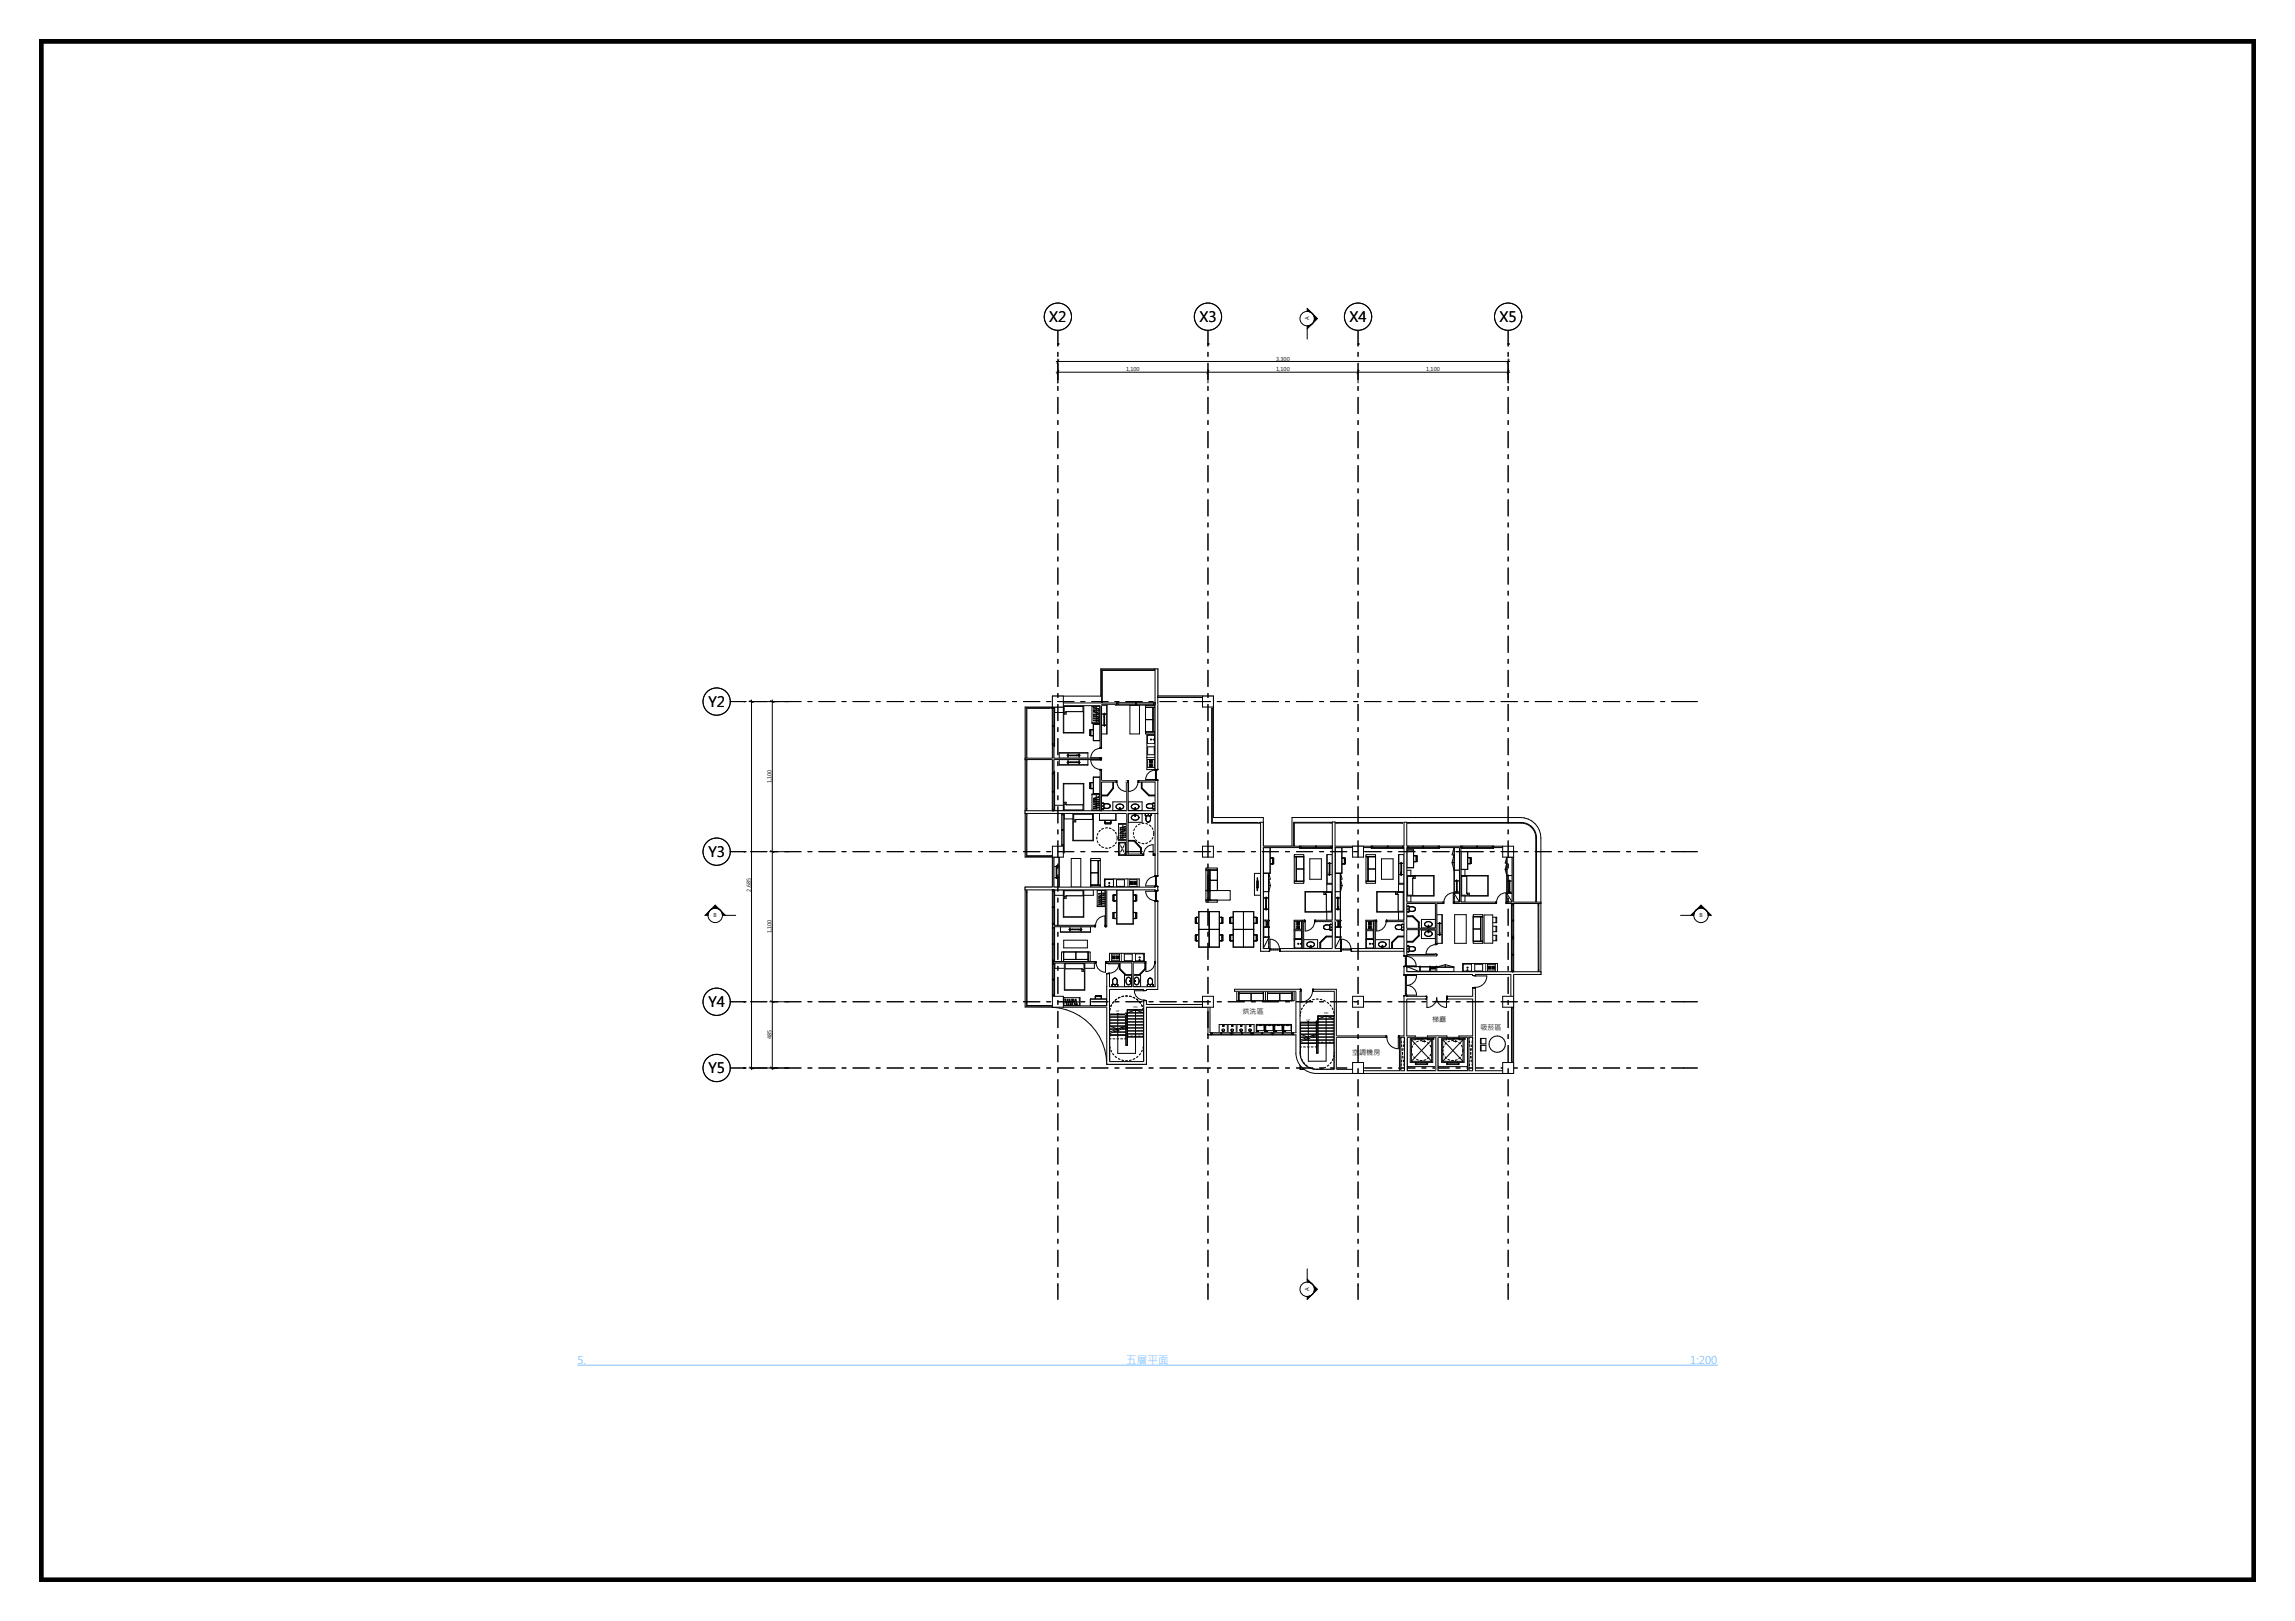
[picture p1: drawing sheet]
<svg xmlns="http://www.w3.org/2000/svg" width="841mm" height="594mm" viewBox="0 0 841 594" stroke-linecap="round" stroke-linejoin="round" font-family="sans-serif">
<defs><g id="words">
<g font-size="5.2">
<text x="384.5" y="118">X2</text>
<text x="439.5" y="118">X3</text>
<text x="494.5" y="118">X4</text>
<text x="549.5" y="118">X5</text>
<text x="259.6" y="259.1">Y2</text>
<text x="259.6" y="314.1">Y3</text>
<text x="259.6" y="369.1">Y4</text>
<text x="259.6" y="393.4">Y5</text>
</g>
<g font-size="3.9" fill="#80c2ff">
<text x="211.7" y="499.7">5.</text>
<text x="412.7" y="499.7">五層平⾯</text>
<text x="619.4" y="499.7">1:200</text>
</g>
<g font-size="2.6">
<text x="455.3" y="371.5">烘洗區</text>
<text x="524.8" y="374.3">梯廳</text>
<text x="542.5" y="377.5">吸菸區</text>
<text x="495.5" y="386.5">空調機房</text>
</g>
<g font-size="1.9">
<text x="479.8" y="117.4" transform="rotate(-90 479.8 117.4)">A</text>
<text x="412.7" y="136.1">1,100</text>
<text x="467.7" y="136.1">1,100</text>
<text x="467.7" y="132.2">3,300</text>
<text x="522.7" y="136.1">1,100</text>
<text x="282.7" y="287.1" transform="rotate(-90 282.7 287.1)">1,100</text>
<text x="275.1" y="326.7" transform="rotate(-90 275.1 326.7)">2,685</text>
<text x="261.5" y="336.2">B</text>
<text x="622.7" y="336.2">B</text>
<text x="282.7" y="342.1" transform="rotate(-90 282.7 342.1)">1,100</text>
<text x="282.7" y="380.9" transform="rotate(-90 282.7 380.9)">485</text>
<text x="479.8" y="473.1" transform="rotate(-90 479.8 473.1)">A</text>
</g>
<text font-size="1.4" fill="#fff" x="14.8" y="579.3">GSPublisherVersion 0.0.100.98</text>
<g font-size="1">
<text x="409" y="371">UP</text>
<text x="415.4" y="369.5">DN</text>
<text x="485.2" y="371.7">DN</text>
<text x="478.8" y="374">UP</text>
</g>
<g font-size=".6">
<text x="407.3" y="371.7" transform="rotate(180 407.3 371.7)">1</text>
<text x="418.1" y="371.1">17</text>
<text x="407.3" y="372.8" transform="rotate(180 407.3 372.8)">2</text>
<text x="407.3" y="373.9" transform="rotate(180 407.3 373.9)">3</text>
<text x="407.3" y="375" transform="rotate(180 407.3 375)">4</text>
<text x="407.3" y="376.1" transform="rotate(180 407.3 376.1)">5</text>
<text x="407.3" y="377.2" transform="rotate(180 407.3 377.2)">6</text>
<text x="418.1" y="377.7">11</text>
<text x="418.1" y="376.6">12</text>
<text x="418.1" y="375.5">13</text>
<text x="418.1" y="374.4">14</text>
<text x="418.1" y="373.3">15</text>
<text x="418.1" y="372.2">16</text>
<text x="477.1" y="374.7" transform="rotate(180 477.1 374.7)">1</text>
<text x="477.1" y="375.8" transform="rotate(180 477.1 375.8)">2</text>
<text x="477.1" y="376.9" transform="rotate(180 477.1 376.9)">3</text>
<text x="477.1" y="378" transform="rotate(180 477.1 378)">4</text>
<text x="487.9" y="377.7">13</text>
<text x="487.9" y="376.6">14</text>
<text x="487.9" y="375.5">15</text>
<text x="487.9" y="374.4">16</text>
<text x="487.9" y="373.3">17</text>
<text x="407.3" y="378.3" transform="rotate(180 407.3 378.3)">7</text>
<text x="407.3" y="379.4" transform="rotate(180 407.3 379.4)">8</text>
<text x="418.1" y="378.8">10</text>
<text x="418.4" y="379.9">9</text>
<text x="477.1" y="379.1" transform="rotate(180 477.1 379.1)">5</text>
<text x="477.1" y="380.2" transform="rotate(180 477.1 380.2)">6</text>
<text x="477.1" y="381.3" transform="rotate(180 477.1 381.3)">7</text>
<text x="477.1" y="382.4" transform="rotate(180 477.1 382.4)">8</text>
<text x="487.9" y="381">10</text>
<text x="487.9" y="379.9">11</text>
<text x="487.9" y="378.8">12</text>
<text x="488.3" y="382.1">9</text>
</g>
</g></defs>
<path d="M15 15h811v564h-811z" fill="none" stroke="#000" stroke-width="2"/>
<path d="M375.7 259.1h10v-4h17.7v-10h20.9v10h20.4v44.5h18.2v10.5h10.6v-10.5h83.7a7.5 7.5 0 0 1 7.5 7.5v50h-10v36.3h-68.7l2.9-.1v-21h-6v2.6l-6.5-.1v11.1h-1.5v-6.7h-32.2v-10.1h-22.6v20.9h-14.5a21.1 21.1 0 0 0-19.9-20.9l-10-.1v-43.9h10v-11h-10zM406.6 371.8v17.2h12.5v-18.9h-6v1.7zM515.7 380.1v12.3h10.5v-12.3zM526.9 380.1v12.3h10.9v-12.3z" fill-rule="evenodd" fill="#fff"/>
<path d="M406.6 371.8h6.5v-1.7h6v18.9h-12.5zM488.9 393.3v-21h-6v2.6l-6.5-.1v11.1h-1.5v-6.7h-32.2v-10.1h-22.6v20.9h-14.5a21.1 21.1 0 0 0-19.9-20.9l-10-.1v-43.9h10v-11h-10v-55h10v-4h17.7v-10h20.9v10h20.4v44.5h18.2v10.5h10.6v-10.5h83.7a7.5 7.5 0 0 1 7.5 7.5v50h-10v36.3h-68.7M515.7 380.1h10.5v12.3h-10.5zM526.9 380.1h10.9v12.3h-10.9z" fill="none" stroke="#000" stroke-width=".37"/>
<path d="M407.8 286.6h.2v2.2l-2.1 2.8h-2.3v-.3h2.1l2.1-2.6z" fill-rule="evenodd" fill="#fff"/>
<path d="M407.8 286.6h.2v2.2l-2.1 2.8h-2.3v-.3h2.1l2.1-2.6z" fill="none" stroke="#000" stroke-width=".37"/>
<path d="M418.3 286.6h.2v2.1l2.6 2.6h2.2v.3h-2.3l-2.7-2.8z" fill-rule="evenodd" fill="#fff"/>
<path d="M418.3 286.6h.2v2.1l2.6 2.6h2.2v.3h-2.3l-2.7-2.8z" fill="none" stroke="#000" stroke-width=".37"/>
<path d="M420.5 298l.5 .1zM420.7 298v.1M420.8 298v.1" fill="none" stroke="#000" stroke-width=".37"/>
<path d="M420 298.1h1.5l.1 1.7a.98 .98 0 0 1-.8 1.5 .98 .98 0 0 1-.9-1.5z" fill-rule="evenodd" fill="#fff"/>
<path d="M420.3 301.1h.9M420.3 301.1l-.4-1 .3-1.1h1.1l.1 .2 .2 1.2-.4 .7M420.4 301.2l-.5-1.1 .1-2h1.5l.1 2-.5 1.1M420.4 301.2h.7" fill="none" stroke="#000" stroke-width=".37"/>
<path d="M419.8 298.1h1.9a.5 .5 0 0 1 .1 .7 .5 .5 0 0 1-.7 .1h-.7a.5 .5 0 0 1-.7-.1 .5 .5 0 0 1 .1-.7z" fill-rule="evenodd" fill="#fff"/>
<g fill="none" stroke="#000" stroke-width=".37">
<path d="M419.7 298.7v.1M419.7 298.8l.1 .1M419.8 298.2l-.1 .5M419.8 298.9v.1M419.8 298.2l1.9-.1 .1 .6M419.8 298.2h.1M419.8 299h.1M420 299h1.6M420 299h-.1M421.6 299h.1M421.7 298.9l-.1 .1M421.8 298.9h-.1"/>
<path d="M421.8 298.8v.1M421.8 298.7v.1"/>
<circle cx="420.8" cy="298.5" r=".08"/>
</g>
<path d="M413.4 298.1h5.1v3.2h-5.1z" fill-rule="evenodd" fill="#fff"/>
<path d="M416.7 298.1h.1" fill="none" stroke="#000" stroke-width=".37"/>
<path d="M415.7 298.1h.1" fill="none" stroke="#000" stroke-width=".37"/>
<path d="M416.2 298l.2 .1z" fill-rule="evenodd" fill="#fff"/>
<g fill="none" stroke="#000" stroke-width=".37">
<path d="M413.4 298.1h5.1v3.2h-5.1zM413.4 298.2h5.1M414.8 299a1.48 1.48 0 0 1 1.6-.4 1.48 1.48 0 0 1 .9 1.3 1.48 1.48 0 0 1-1.6 .7 1.48 1.48 0 0 1-1.1-1.3zM414.9 299.1a1.38 1.38 0 0 1 1.4-.4 1.38 1.38 0 0 1 .9 1.2 1.38 1.38 0 0 1-1.4 .6 1.38 1.38 0 0 1-1.1-1.2zM416.2 298.1h.2"/>
<circle cx="416" cy="299.1" r=".15"/>
</g>
<path d="M415.9 298.3l.2 .1-.1 .6z" fill-rule="evenodd" fill="#fff"/>
<g fill="none" stroke="#000" stroke-width=".37">
<path d="M415.9 298.7h.2M415.9 298.7v.2M415.9 298.3v.4M415.9 298.6h.1M415.9 298.5v.1M415.9 298.5h.1M415.9 298.9v.1M415.9 299h.1M416 298.3l.1 .4M416 298.3h-.1M416 298.9v.1M416 298.5v.1"/>
<path d="M416.1 298.7l-.1 .2"/>
</g>
<path d="M413.4 308h2.3l2.5 2.7v2.3h-.3v-2.2l-2.4-2.6h-2.1z" fill-rule="evenodd" fill="#fff"/>
<path d="M413.4 308h2.3l2.5 2.7v2.3h-.3v-2.2l-2.4-2.6h-2.1z" fill="none" stroke="#000" stroke-width=".37"/>
<path d="M413.4 293.8h5.1v3.3h-5.1z" fill-rule="evenodd" fill="#fff"/>
<path d="M415.1 297.1h.1" fill="none" stroke="#000" stroke-width=".37"/>
<path d="M416.1 297.1h.1" fill="none" stroke="#000" stroke-width=".37"/>
<path d="M415.6 297.1l.2 .1z" fill-rule="evenodd" fill="#fff"/>
<g fill="none" stroke="#000" stroke-width=".37">
<path d="M413.4 293.8h5.1v3.3h-5.1zM413.4 297h5.1M414.8 295a1.48 1.48 0 0 1 1.6-.4 1.48 1.48 0 0 1 .9 1.3 1.48 1.48 0 0 1-1.6 .7 1.48 1.48 0 0 1-1.1-1.3zM414.9 295.1a1.38 1.38 0 0 1 1.4-.4 1.38 1.38 0 0 1 .9 1.2 1.38 1.38 0 0 1-1.4 .6 1.38 1.38 0 0 1-1.1-1.2zM415.6 297.1h.2"/>
<circle cx="416" cy="296.1" r=".15"/>
</g>
<path d="M415.9 296.2l.1 .7z" fill-rule="evenodd" fill="#fff"/>
<path d="M415.9 296.5l.1 .4 .1-.4M415.9 296.6h.1M415.9 296.2v.3M416 296.2h-.1M416 296.2l.1 .3" fill="none" stroke="#000" stroke-width=".37"/>
<path d="M423.3 295.1l.1 .6zM423.3 295.4h.1M423.3 295.3h.1" fill="none" stroke="#000" stroke-width=".37"/>
<path d="M420.3 294.8l1-.3 2 .2v1.4l-1.8 .1a.96 .96 0 0 1-1.1-.2 .96 .96 0 0 1-.1-1.2z" fill-rule="evenodd" fill="#fff"/>
<path d="M420.2 295l1-.5 1.2 .3v1.1l-1.2 .3a.91 .91 0 0 1-1-1.2zM420.3 294.8l1-.3 2 .2v1.4l-1.8 .1a.96 .96 0 0 1-1.1-.2 .96 .96 0 0 1-.1-1.2z" fill="none" stroke="#000" stroke-width=".37"/>
<path d="M422.4 294.4h.9v1.9a.5 .5 0 0 1-.7 .2 .5 .5 0 0 1-.2-.7z" fill-rule="evenodd" fill="#fff"/>
<g fill="none" stroke="#000" stroke-width=".37">
<path d="M422.4 296.2v.2M422.4 296.1v.1M422.4 296.4h.1M422.4 294.4v1.7M422.5 296.4l.1 .1M422.5 294.3l-.1 .1M422.6 296.5h.1M422.6 294.3h-.1M422.6 294.3l.7 .1-.1 1.9M422.6 294.3h.1M423.1 296.4l-.5 .1M423.2 296.3l-.1 .1"/>
<circle cx="422.9" cy="295.4" r=".07"/>
</g>
<path d="M407.8 293.8h5.1v3.3h-5.1z" fill-rule="evenodd" fill="#fff"/>
<path d="M411.1 297.1h.1" fill="none" stroke="#000" stroke-width=".37"/>
<path d="M410.1 297.1h.1" fill="none" stroke="#000" stroke-width=".37"/>
<path d="M410.6 297.1l.2 .1z" fill-rule="evenodd" fill="#fff"/>
<g fill="none" stroke="#000" stroke-width=".37">
<path d="M407.8 293.8h5.1v3.3h-5.1zM407.8 297h5.1M409.2 295a1.48 1.48 0 0 1 1.5-.4 1.48 1.48 0 0 1 1 1.3 1.48 1.48 0 0 1-1.6 .7 1.48 1.48 0 0 1-1.1-1.3zM409.3 295.1a1.38 1.38 0 0 1 1.4-.4 1.38 1.38 0 0 1 .9 1.2 1.38 1.38 0 0 1-1.5 .6 1.38 1.38 0 0 1-1-1.2zM410.6 297.1h.2"/>
<circle cx="410.3" cy="296.1" r=".15"/>
</g>
<path d="M410.3 296.2v.7z" fill-rule="evenodd" fill="#fff"/>
<path d="M410.2 296.6l.1 .3 .2-.3M410.3 296.5l-.1 .1M410.3 296.6h.1M410.3 296.2v.3M410.3 296.2l.1 .3M410.3 296.2h.1M410.4 296.5l.1 .1" fill="none" stroke="#000" stroke-width=".37"/>
<path d="M403.6 295.1l.1 .6zM403.6 295.4h.1M403.6 295.3h.1" fill="none" stroke="#000" stroke-width=".37"/>
<path d="M403.7 294.7l1.7-.2a.98 .98 0 0 1 1.5 .9 .98 .98 0 0 1-1.5 .8l-1.7-.1z" fill-rule="evenodd" fill="#fff"/>
<path d="M405.6 294.5l.9 .3 .3 .6M405.6 294.5l-1.1 .3v1.1l1.5 .3 .7-.4 .1-.4M405.7 294.5l-2 .2v1.4l1.7 .1a1.16 1.16 0 0 0 1.5-.8M405.7 294.5l.9 .3 .3 .6" fill="none" stroke="#000" stroke-width=".37"/>
<path d="M403.7 294.4a.5 .5 0 0 1 .7-.1 .5 .5 0 0 1 .1 .7v.8a.5 .5 0 0 1-.1 .7 .5 .5 0 0 1-.7-.2z" fill-rule="evenodd" fill="#fff"/>
<g fill="none" stroke="#000" stroke-width=".37">
<path d="M404 296.4h.1M404.1 296.4l.3 .1M404.4 296.4v.1M404.5 294.3l-.8 .1v1.9l.3 .1M404.5 296.4h-.1M404.5 294.3v.1M404.5 296.4h.1M404.5 294.4h.1M404.5 296.3v.1M404.5 294.4l.1 .1M404.6 296.3h-.1M404.6 294.5v1.6"/>
<path d="M404.6 296.1v.1M404.6 296.2v.1"/>
<circle cx="404" cy="295.4" r=".07"/>
</g>
<path d="M410.2 352.8h.3v2.2l2.1 2.2h2.2v.2h-2.3l-2.3-2.3z" fill-rule="evenodd" fill="#fff"/>
<path d="M410.2 352.8h.3v2.2l2.1 2.2h2.2v.2h-2.3l-2.3-2.3z" fill="none" stroke="#000" stroke-width=".37"/>
<path d="M419.5 352.8h.3v2.3l-2.3 2.3h-2.2v-.2h2.1l2.1-2.2z" fill-rule="evenodd" fill="#fff"/>
<path d="M419.5 352.8h.3v2.3l-2.3 2.3h-2.2v-.2h2.1l2.1-2.2z" fill="none" stroke="#000" stroke-width=".37"/>
<path d="M412.1 357.4h2.7v4.2h-2.7z" fill-rule="evenodd" fill="#fff"/>
<path d="M414.8 359.8h.1" fill="none" stroke="#000" stroke-width=".37"/>
<path d="M414.8 358.8h.1" fill="none" stroke="#000" stroke-width=".37"/>
<path d="M414.8 359.2l.1 .2z" fill-rule="evenodd" fill="#fff"/>
<g fill="none" stroke="#000" stroke-width=".37">
<path d="M412.1 357.4h2.7v4.2h-2.7zM413 358.3a1.14 1.14 0 0 1 1.4 .2 1.14 1.14 0 0 1 .1 1.5 1.02 1.02 0 0 1-1.3 .9 1.02 1.02 0 0 1-.7-1.4zM413 358.4a1.05 1.05 0 0 1 1.3 .2 1.05 1.05 0 0 1 .1 1.3 .93 .93 0 0 1-1.2 .9 .93 .93 0 0 1-.6-1.3zM414.7 357.4v4.2M414.8 359.2v.2"/>
<circle cx="414" cy="359.5" r=".15"/>
</g>
<path d="M414.1 359.5h.7z" fill-rule="evenodd" fill="#fff"/>
<path d="M414.1 359.5h.1M414.1 359.5l.3 .1M414.4 359.4v.2M414.4 359.6h.1M414.4 359.4l-.3 .1M414.5 359.4l.3 .1-.3 .1M414.5 359.4h-.1M414.5 359.4v.2" fill="none" stroke="#000" stroke-width=".37"/>
<path d="M415.3 357.4h2.7v4.2h-2.7z" fill-rule="evenodd" fill="#fff"/>
<path d="M415.3 359.8h.1" fill="none" stroke="#000" stroke-width=".37"/>
<path d="M415.3 358.8h.1" fill="none" stroke="#000" stroke-width=".37"/>
<path d="M415.2 359.2l.1 .2z" fill-rule="evenodd" fill="#fff"/>
<g fill="none" stroke="#000" stroke-width=".37">
<path d="M415.3 357.4h2.7v4.2h-2.7zM415.3 359.2v.2M415.4 357.4v4.2M415.9 358.3a1.14 1.14 0 0 1 1.4 .2 1.14 1.14 0 0 1 .1 1.5 1.02 1.02 0 0 1-1.2 .9 1.02 1.02 0 0 1-.7-1.4zM416 358.4a1.05 1.05 0 0 1 1.3 .2 1.05 1.05 0 0 1 0 1.3 .93 .93 0 0 1-1.1 .9 .93 .93 0 0 1-.6-1.3z"/>
<circle cx="416" cy="359.5" r=".15"/>
</g>
<path d="M415.3 359.4l.6 .1-.6 .1z" fill-rule="evenodd" fill="#fff"/>
<path d="M415.5 359.4v.2M415.6 359.4l-.4 .1 .4 .1M415.6 359.4h.1M415.6 359.4v.2M415.6 359.6h.1M415.6 359.4l.3 .1M415.9 359.5l-.3 .1M415.9 359.5h.1" fill="none" stroke="#000" stroke-width=".37"/>
<path d="M408.3 361.6l.5 .1zM408.5 361.6v.1M408.6 361.6v.1" fill="none" stroke="#000" stroke-width=".37"/>
<path d="M408 358.6a.95 .95 0 0 1 1.2 .1 .95 .95 0 0 1 .2 1.1l-.1 1.8h-1.4l-.2-2z" fill-rule="evenodd" fill="#fff"/>
<path d="M408.6 358.4l.6 .4 .2 .8M408.6 358.4l-.4 .2-.4 .7 .2 1.4h1.1l.3-1.1M408.6 358.4a1.16 1.16 0 0 0-.9 1.4l.2 1.8h1.4l.1-2M408.6 358.4l.5 .2 .3 1" fill="none" stroke="#000" stroke-width=".37"/>
<path d="M407.5 360.8l1.5-.1a.5 .5 0 0 1 .6 .2 .5 .5 0 0 1-.1 .7h-1.9z" fill-rule="evenodd" fill="#fff"/>
<g fill="none" stroke="#000" stroke-width=".37">
<path d="M407.5 360.9v.4M407.5 360.8v.1M407.5 361.3v.1M407.5 361.4l.1 .2h1.9l.1-.2M407.7 360.7l-.2 .1M407.7 360.7h.1M409.4 360.7h-1.6M409.4 360.7h.1M409.5 360.7h.1M409.6 360.7v.1M409.6 360.8h.1M409.6 361.3v.1"/>
<path d="M409.6 360.8v.1M409.6 360.9v.4"/>
<circle cx="408.6" cy="361.2" r=".07"/>
</g>
<path d="M421.2 361.6l.6 .1zM421.4 361.6v.1M421.6 361.6v.1" fill="none" stroke="#000" stroke-width=".37"/>
<path d="M420.9 358.6a.95 .95 0 0 1 1.2 .1 .95 .95 0 0 1 .3 1.1l-.2 1.8h-1.4l-.2-2z" fill-rule="evenodd" fill="#fff"/>
<path d="M421.5 358.4l.6 .4 .2 .8M421.5 358.4l-.4 .2-.4 .7 .3 1.4h1l.3-1.1M421.5 358.4a1.16 1.16 0 0 0-.9 1.4l.2 1.8h1.4l.2-2M421.5 358.4l.6 .2 .3 1" fill="none" stroke="#000" stroke-width=".37"/>
<path d="M420.5 360.8l1.4-.1a.5 .5 0 0 1 .7 .2 .5 .5 0 0 1-.2 .7h-1.8z" fill-rule="evenodd" fill="#fff"/>
<g fill="none" stroke="#000" stroke-width=".37">
<path d="M420.4 360.9l.2 .7h1.8l.1-.2M420.4 360.8v.1M420.5 360.8h-.1M420.5 360.7v.1M420.6 360.7h-.1M420.6 360.7h.1M420.7 360.7h-.1M420.7 360.7h.1M420.7 360.7h1.7M422.4 360.7h.1M422.5 360.7v.1M422.5 360.8v.5"/>
<path d="M422.5 361.3v.1"/>
<circle cx="421.5" cy="361.2" r=".08"/>
</g>
<path d="M459.7 320h2.2v8h-2.2z" fill-rule="evenodd" fill="#fff"/>
<path d="M459.7 320h2.2v8h-2.2z" fill="none" stroke="#000" stroke-width=".37"/>
<path d="M532.8 318.8h2v8.5h-2z" fill-rule="evenodd" fill="#fff"/>
<path d="M532.8 318.8h2v8.5h-2zM532.9 318.8v8.5" fill="none" stroke="#000" stroke-width=".37"/>
<path d="M520.9 340.7h5.1v3.2h-5.1z" fill-rule="evenodd" fill="#fff"/>
<path d="M524.2 340.7h.1" fill="none" stroke="#000" stroke-width=".37"/>
<path d="M523.2 340.7h.1" fill="none" stroke="#000" stroke-width=".37"/>
<path d="M523.7 340.6l.2 .1z" fill-rule="evenodd" fill="#fff"/>
<g fill="none" stroke="#000" stroke-width=".37">
<path d="M520.9 340.7h5.1v3.2h-5.1zM520.9 340.8h5.1M522.3 341.6a1.48 1.48 0 0 1 1.5-.4 1.48 1.48 0 0 1 1 1.3 1.48 1.48 0 0 1-1.6 .7 1.48 1.48 0 0 1-1.1-1.3zM522.4 341.6a1.38 1.38 0 0 1 1.4-.3 1.38 1.38 0 0 1 .9 1.2 1.38 1.38 0 0 1-1.5 .6 1.38 1.38 0 0 1-1-1.2zM523.7 340.7h.2"/>
<circle cx="523.4" cy="341.7" r=".15"/>
</g>
<path d="M523.4 340.9l.2 .1-.2 .6z" fill-rule="evenodd" fill="#fff"/>
<path d="M523.3 341.2l.1-.3 .1 .4M523.3 341.2l.1 .1M523.4 341.3h.1M523.4 341.3v.2M523.4 341.2h.1M523.4 341.1v.1M523.4 341.1h.1M523.4 341.5v.1M523.4 341.6h.1M523.5 341.5v.1M523.5 341.1v.1M523.5 341.3v.2" fill="none" stroke="#000" stroke-width=".37"/>
<path d="M515.5 335.7h2.3l2.2 2.2v2.3h-.2v-2.2l-2.1-2.1h-2.2z" fill-rule="evenodd" fill="#fff"/>
<path d="M515.5 335.7h2.3l2.2 2.2v2.3h-.2v-2.2l-2.1-2.1h-2.2z" fill="none" stroke="#000" stroke-width=".37"/>
<path d="M520.9 336.9h5.1v3.3h-5.1z" fill-rule="evenodd" fill="#fff"/>
<path d="M524.2 340.2h.1" fill="none" stroke="#000" stroke-width=".37"/>
<path d="M523.2 340.2h.1" fill="none" stroke="#000" stroke-width=".37"/>
<path d="M523.7 340.2l.2 .1z" fill-rule="evenodd" fill="#fff"/>
<g fill="none" stroke="#000" stroke-width=".37">
<path d="M520.9 336.9h5.1v3.3h-5.1zM522.3 338.1a1.48 1.48 0 0 1 1.5-.4 1.48 1.48 0 0 1 1 1.3 1.48 1.48 0 0 1-1.6 .7 1.48 1.48 0 0 1-1.1-1.3zM522.4 338.1a1.38 1.38 0 0 1 1.4-.3 1.38 1.38 0 0 1 .9 1.2 1.38 1.38 0 0 1-1.5 .6 1.38 1.38 0 0 1-1-1.2zM520.9 340.1h5.1M523.7 340.2h.2"/>
<circle cx="523.4" cy="339.2" r=".15"/>
</g>
<path d="M523.4 339.3v.7z" fill-rule="evenodd" fill="#fff"/>
<path d="M523.3 339.6l.1 .4 .2-.4M523.4 339.6h.1M523.4 339.6h-.1M523.4 339.3v.3M523.4 339.3h.1M523.5 339.3h.1M523.5 339.3v.3M523.5 339.6h.1" fill="none" stroke="#000" stroke-width=".37"/>
<path d="M515.4 332.8l.1 .6zM515.4 333h.1M515.4 333.2h.1" fill="none" stroke="#000" stroke-width=".37"/>
<path d="M515.5 332.4l1.8-.1a.98 .98 0 0 1 1.4 .8 .98 .98 0 0 1-1.4 .9l-1.8-.2z" fill-rule="evenodd" fill="#fff"/>
<path d="M515.5 332.4l1.8-.1a.98 .98 0 0 1 1.4 .8 .98 .98 0 0 1-1.4 .9l-1.8-.2zM516.4 332.6l.8-.3a.97 .97 0 0 1 1.5 .8 .97 .97 0 0 1-1.5 .8l-.8-.2z" fill="none" stroke="#000" stroke-width=".37"/>
<path d="M515.5 332.2a.5 .5 0 0 1 .7-.2 .5 .5 0 0 1 .1 .7v.8a.5 .5 0 0 1-.1 .7 .5 .5 0 0 1-.7-.1z" fill-rule="evenodd" fill="#fff"/>
<g fill="none" stroke="#000" stroke-width=".37">
<path d="M515.7 332.1l-.2 .1v1.9l.7 .1M515.8 332.1h-.1M515.8 332.1h.5M516.3 334.2h-.1M516.3 332.1h.1M516.3 334.2h.1M516.4 332.1v.1M516.4 334.1l-.1 .1M516.4 332.2h.1M516.4 334.1h.1M516.4 332.2v1.7M516.4 334v.1"/>
<path d="M516.4 333.9h.1M516.4 333.9v.1"/>
<circle cx="515.9" cy="333.1" r=".08"/>
</g>
<path d="M515.5 344.9h2.2l2.1-2.1v-2.1h.2v2.2l-2.2 2.3h-2.3z" fill-rule="evenodd" fill="#fff"/>
<path d="M515.5 344.9h2.2l2.1-2.1v-2.1h.2v2.2l-2.2 2.3h-2.3z" fill="none" stroke="#000" stroke-width=".37"/>
<path d="M515.4 347.4l.1 .6zM515.4 347.8h.1M515.4 347.6h.1" fill="none" stroke="#000" stroke-width=".37"/>
<path d="M515.5 347l1.8-.1a.98 .98 0 0 1 1.4 .8 .98 .98 0 0 1-1.4 .9l-1.8-.2z" fill-rule="evenodd" fill="#fff"/>
<path d="M515.5 347l1.8-.1a.98 .98 0 0 1 1.4 .8 .98 .98 0 0 1-1.4 .9l-1.8-.2zM516.4 347.2l.8-.3a.97 .97 0 0 1 1.5 .8 .97 .97 0 0 1-1.5 .8l-.8-.2z" fill="none" stroke="#000" stroke-width=".37"/>
<path d="M515.5 346.8a.5 .5 0 0 1 .7-.2 .5 .5 0 0 1 .1 .7v.8a.5 .5 0 0 1-.1 .7 .5 .5 0 0 1-.7-.1z" fill-rule="evenodd" fill="#fff"/>
<g fill="none" stroke="#000" stroke-width=".37">
<path d="M515.7 346.7l-.2 .1v1.9l.2 .1M515.7 348.8h.1M515.8 348.8h.4M515.8 346.7h-.1M516.2 346.6l.1 .1M516.2 346.6l-.4 .1M516.3 348.8h-.1M516.3 346.7l.1 .2M516.4 348.6l-.1 .2M516.4 347v1.6M516.4 348.6h.1M516.4 346.9v.1"/>
<circle cx="515.9" cy="347.7" r=".08"/>
</g>
<path d="M552.2 320.8h2v6.6h-2z" fill-rule="evenodd" fill="#fff"/>
<path d="M552.2 320.8h2v6.6h-2zM552.3 320.8v6.6" fill="none" stroke="#000" stroke-width=".37"/>
<path d="M504 344.3h5.1v3.3h-5.1z" fill-rule="evenodd" fill="#fff"/>
<path d="M505.7 347.6h.1" fill="none" stroke="#000" stroke-width=".37"/>
<path d="M506.7 347.6h.1" fill="none" stroke="#000" stroke-width=".37"/>
<path d="M506.2 347.6l.2 .1z" fill-rule="evenodd" fill="#fff"/>
<g fill="none" stroke="#000" stroke-width=".37">
<path d="M504 344.3h5.1v3.3h-5.1zM504 347.5h5.1M505.4 345.5a1.48 1.48 0 0 1 1.6-.4 1.48 1.48 0 0 1 .9 1.3 1.48 1.48 0 0 1-1.6 .7 1.48 1.48 0 0 1-1.1-1.3zM505.5 345.6a1.38 1.38 0 0 1 1.4-.4 1.38 1.38 0 0 1 .9 1.2 1.38 1.38 0 0 1-1.4 .6 1.38 1.38 0 0 1-1.1-1.2zM506.2 347.6h.2"/>
<circle cx="506.6" cy="346.6" r=".15"/>
</g>
<path d="M506.5 346.7l.1 .7z" fill-rule="evenodd" fill="#fff"/>
<path d="M506.5 347h.2M506.5 347v.1M506.6 347.1h.1M506.5 346.7v.3M506.6 346.7h-.1M506.6 346.7l.1 .3M506.7 347l-.1 .4-.1-.3" fill="none" stroke="#000" stroke-width=".37"/>
<path d="M489.2 326.7h2v10.5h-2z" fill-rule="evenodd" fill="#fff"/>
<path d="M489.2 326.7h2v10.5h-2zM491.1 326.7v10.5" fill="none" stroke="#000" stroke-width=".37"/>
<path d="M477.7 344.3h5.1v3.3h-5.1z" fill-rule="evenodd" fill="#fff"/>
<path d="M479.4 347.6h.1" fill="none" stroke="#000" stroke-width=".37"/>
<path d="M480.4 347.6h.1" fill="none" stroke="#000" stroke-width=".37"/>
<path d="M479.9 347.6l.2 .1z" fill-rule="evenodd" fill="#fff"/>
<g fill="none" stroke="#000" stroke-width=".37">
<path d="M477.7 344.3h5.1v3.3h-5.1zM477.7 347.5h5.1M479.1 345.5a1.48 1.48 0 0 1 1.6-.4 1.48 1.48 0 0 1 1 1.3 1.48 1.48 0 0 1-1.7 .7 1.48 1.48 0 0 1-1.1-1.3zM479.2 345.6a1.38 1.38 0 0 1 1.4-.4 1.38 1.38 0 0 1 1 1.2 1.38 1.38 0 0 1-1.5 .6 1.38 1.38 0 0 1-1.1-1.2zM479.9 347.6h.2"/>
<circle cx="480.3" cy="346.6" r=".15"/>
</g>
<path d="M480.2 346.7l.1 .7z" fill-rule="evenodd" fill="#fff"/>
<path d="M480.2 347h.2M480.2 347l.1 .4M480.2 347.1h.1M480.3 346.7l-.1 .3M480.3 346.7h.1M480.3 346.7l.1 .3M480.4 347v.3M480.4 347.3l-.1 .1" fill="none" stroke="#000" stroke-width=".37"/>
<path d="M462.9 326.7h2v10.5h-2z" fill-rule="evenodd" fill="#fff"/>
<path d="M462.9 326.7h2v10.5h-2zM464.8 326.7v10.5" fill="none" stroke="#000" stroke-width=".37"/>
<g fill="none" stroke="#000" stroke-width=".37">
<path d="M406.6 371.6h6v4.4l-6 2.2zM406.6 371.8h6M406.6 372.7h6M406.6 373.8h6M406.6 374.9h6M406.6 377.1h3M406.6 379.3h6M408.1 378.2h4.5M409.6 371.6v5.5M411.1 377.1h1.5M412.6 376h-6l3 1.1M413.1 370.1h6v18.9h-12.5v-10.3l6-2.2v6.5h.5z"/>
<path d="M413.1 379.7h.5M413.1 380h6M413.1 378.9h6M413.1 377.8h6M413.1 376.7h6M413.1 375.6h6M413.1 374.5h6M413.1 373.4h6M413.1 372.3h6M413.1 371.2l3-1.1 3 1.1zM414.3 379.7h.8M415.8 379.7h.7"/>
<path d="M416.1 370.1v15.9h-6.5v-8.4M417.2 379.7h.7M418.6 379.7h.5M476.4 374.6l6-.1v4.4l-6 2.3zM479.4 374.6v5.5M482.4 374.8h-6M482.4 375.6l-6 .1M482.4 376.7l-6 .1M482.4 377.8l-6 .1M482.4 378.9l-6 .1 3 1.1M482.9 378.9h6M482.9 377.8h6"/>
<path d="M482.9 376.7h6M482.9 375.6h6M482.9 374.5h6M482.9 373.4l3-1.1 3 1.1zM482.9 372.3h6v19.6h-12.4l-.1-10.2 6-2.2v6.4h.5zM485.9 372.3v16.6h-6.5v-8.3M406.6 380.7h.5M407.8 380.7h.8M409.3 380.7h.7M410.7 380.7h.7M412.1 380.7h.5M477 383.6h-.6"/>
<path d="M478.4 383.6h-.7M479.4 380.1h-3M479.8 383.6h-.7M481.2 383.6h-.7M482.4 380l-1.5 .1M482.4 381.1l-4.5 .1M482.4 382.2l-6 .1M482.4 383.6h-.5M482.9 380h6M482.9 381.9h.6M482.9 382.2h6M482.9 381.1h6"/>
<path d="M484.2 381.9h.7M485.6 381.9h.7M487 381.9h.7M488.4 381.9h.5"/>
<circle cx="409.6" cy="371.6" r=".19"/>
<circle cx="409.6" cy="377.6" r=".19"/>
<circle cx="479.4" cy="374.6" r=".19"/>
<circle cx="479.4" cy="380.6" r=".19"/>
</g>
<path d="M474.9 385.9h1.5a6 6 0 0 0 6 6v1.5a7.5 7.5 0 0 1-7.5-7.5z" fill-rule="evenodd" fill="#fff"/>
<path d="M474.9 385.9a7.5 7.5 0 0 0 7.5 7.5M476.4 385.9a6 6 0 0 0 6 6" fill="none" stroke="#000" stroke-width=".37"/>
<path d="M473 378.4h.1" fill="none" stroke="#000" stroke-width=".37"/>
<path d="M473 378.4h.1" fill="none" stroke="#000" stroke-width=".37"/>
<path d="M470.4 375.5h2.8l.1 2.9h-3z" fill-rule="evenodd" fill="#fff"/>
<g fill="none" stroke="#000" stroke-width=".37">
<path d="M470.3 375.7v2.7h3v-2.7M470.3 375.6h.1M470.3 377.7h3M470.3 375.5v.1M470.3 375.5h.1M470.4 375.5h-.1M470.4 377.8h.7v.2h-.7zM470.4 375.4v.1M470.4 375.4h.1M470.4 377.8v.2M470.4 377.7l.2-2h2.5v2M470.5 375.4h-.1"/>
<path d="M470.6 377.8v.2M470.8 377.9v.1M471 377.9v.1M471.1 377.9l-.4 .1M471.5 375.7h.6M473.1 375.4h-2.6M473.1 375.4h.1M473.2 375.4v.1M473.2 375.5l.1 .1M473.3 375.6v.1"/>
</g>
<path d="M469.7 378.4h.1" fill="none" stroke="#000" stroke-width=".37"/>
<path d="M469.7 378.4h.1" fill="none" stroke="#000" stroke-width=".37"/>
<path d="M467 375.5h2.9l.1 2.9h-3z" fill-rule="evenodd" fill="#fff"/>
<g fill="none" stroke="#000" stroke-width=".37">
<path d="M467 375.7v2.7h3v-2.7M467 375.6h.1M467 377.7h3M467 375.5v.1M467 375.5h.1M467.1 377.8h.7v.2h-.7zM467.1 375.4l-.1 .1M467.1 375.4h.1M467.1 377.8v.2M467.1 377.7l.2-2h2.5v2M467.2 375.4h-.1M467.2 377.8v.2"/>
<path d="M467.5 377.9v.1M467.7 377.9v.1M467.8 377.9l-.4 .1M468.2 375.7h.6M469.8 375.4h-2.6M469.8 375.4h.1M469.9 375.4v.1M469.9 375.5l.1 .1M470 375.6v.1"/>
</g>
<path d="M466.4 378.4h.1" fill="none" stroke="#000" stroke-width=".37"/>
<path d="M466.4 378.4h.1" fill="none" stroke="#000" stroke-width=".37"/>
<path d="M463.7 375.5h2.9l.1 2.9h-3z" fill-rule="evenodd" fill="#fff"/>
<g fill="none" stroke="#000" stroke-width=".37">
<path d="M463.7 375.7v2.7h3v-2.7M463.7 375.6h.1M463.7 377.7h3M463.7 375.5v.1M463.7 375.5h.1M463.8 377.8h.7v.2h-.7zM463.8 375.4l-.1 .1M463.8 375.4h.1M463.8 377.8v.2M463.8 377.7l.2-2h2.5v2M463.9 377.8v.2M464.2 377.9v.1"/>
<path d="M464.3 377.9v.1M464.5 377.9l-.4 .1M464.9 375.7h.6M466.5 375.4h-2.7M466.5 375.4h.1M466.6 375.4v.1M466.6 375.5l.1 .1M466.7 375.6v.1"/>
</g>
<path d="M463 378.4h.1" fill="none" stroke="#000" stroke-width=".37"/>
<path d="M463 378.4h.1" fill="none" stroke="#000" stroke-width=".37"/>
<path d="M460.4 375.5h2.9l.1 2.9h-3z" fill-rule="evenodd" fill="#fff"/>
<g fill="none" stroke="#000" stroke-width=".37">
<path d="M460.4 375.7v2.7h3v-2.7M460.4 375.6h.1M460.4 377.7h2.9M460.4 375.5v.1M460.5 377.8h.7v.2h-.7zM460.5 375.4l-.1 .1M460.5 375.4h.1M460.5 377.8v.2M460.5 377.7l.2-2h2.5v2M460.6 377.8v.2M460.9 377.9v.1M461 377.9v.1"/>
<path d="M461.2 377.9l-.4 .1M461.6 375.7h.6M463.1 375.4h-2.6M463.2 375.4h.1M463.3 375.4v.1M463.3 375.5l.1 .1M463.4 375.6v.1"/>
</g>
<path d="M438 336.2l2.3-.1v2.3l-2.3-.1z" fill-rule="evenodd" fill="#fff"/>
<path d="M438.3 338.3l.1 .1M438.3 336.2h-.3v2.1h.3M438.3 336.2v2.1M438.4 336.1l-.1 .1M438.4 336.1h1.9v2.3h-1.9M440.3 336.2h-1.9v2.1h1.9" fill="none" stroke="#000" stroke-width=".37"/>
<path d="M438 342.6l2.3-.1v2.3l-2.3-.1z" fill-rule="evenodd" fill="#fff"/>
<path d="M438.3 344.7l.1 .1M438.3 342.6h-.3v2.1h.3M438.3 342.6v2.1M438.4 342.5l-.1 .1M438.4 342.5h1.9v2.3h-1.9M440.3 342.6h-1.9v2.1h1.9" fill="none" stroke="#000" stroke-width=".37"/>
<path d="M445.8 336.1l2.3 .1v2.1l-2.3 .1z" fill-rule="evenodd" fill="#fff"/>
<path d="M445.8 336.2h1.9v2.1h-1.9M447.7 336.1l.1 .1M447.7 336.1h-1.9v2.3h1.9M447.8 338.3l-.1 .1M447.8 336.2h.3v2.1h-.3M447.8 336.2v2.1" fill="none" stroke="#000" stroke-width=".37"/>
<path d="M445.8 342.5l2.3 .1v2.1l-2.3 .1z" fill-rule="evenodd" fill="#fff"/>
<path d="M445.8 342.6h1.9v2.1h-1.9M447.7 342.5l.1 .1M447.7 342.5h-1.9v2.3h1.9M447.8 344.8h-.1M447.8 344.7l-.1 .1M447.8 344.7v.1M447.8 342.6h.3v2.1h-.3M447.8 342.6v2.1" fill="none" stroke="#000" stroke-width=".37"/>
<path d="M407.8 328l2.3-.1v2.3l-2.3-.1z" fill-rule="evenodd" fill="#fff"/>
<path d="M408.1 330.1l.1 .1M408.1 328h-.3v2.1h.3M408.1 328v2.1M408.2 327.9l-.1 .1M408.2 327.9h1.9v2.3h-1.9M410.1 328h-1.9v2.1h1.9" fill="none" stroke="#000" stroke-width=".37"/>
<path d="M407.8 334.5l2.3-.1v2.2l-2.3-.1z" fill-rule="evenodd" fill="#fff"/>
<path d="M408.1 336.5l.1 .1M408.1 334.5h-.3v2h.3M408.1 334.5v2M408.2 334.4l-.1 .1M408.2 334.4h1.9v2.2h-1.9M410.1 334.5h-1.9v2h1.9" fill="none" stroke="#000" stroke-width=".37"/>
<path d="M414.3 327.9l2.2 .1v2.1l-2.2 .1z" fill-rule="evenodd" fill="#fff"/>
<path d="M414.3 328h1.9v2.1h-1.9M416.2 327.9l.1 .1M416.2 327.9h-1.9v2.3h1.9M416.2 327.9v.1M416.2 330.2h.1M416.2 328h.1M416.3 330.1l-.1 .1M416.3 328h.2v2.1h-.2M416.3 328v2.1" fill="none" stroke="#000" stroke-width=".37"/>
<path d="M414.3 334.4l2.2 .1v2l-2.2 .1z" fill-rule="evenodd" fill="#fff"/>
<path d="M414.3 334.5h1.9v2h-1.9M416.2 334.4l.1 .1M416.2 334.4h-1.9v2.2h1.9M416.2 334.4h.1M416.2 336.6h.1M416.3 336.5l-.1 .1M416.3 334.5h.2v2h-.2M416.3 334.5v2" fill="none" stroke="#000" stroke-width=".37"/>
<path d="M450.6 336.2l2.3-.1v2.3l-2.3-.1z" fill-rule="evenodd" fill="#fff"/>
<path d="M450.9 338.3l.1 .1M450.9 336.2h-.3v2.1h.3M450.9 336.2v2.1M451 336.1l-.1 .1M451 336.1h1.9v2.3h-1.9M452.9 336.2h-1.9v2.1h1.9" fill="none" stroke="#000" stroke-width=".37"/>
<path d="M450.6 342.6l2.3-.1v2.3l-2.3-.1z" fill-rule="evenodd" fill="#fff"/>
<path d="M450.9 344.7l.1 .1M450.9 344.7v.1M450.9 342.6h-.3v2.1h.3M450.9 342.6v2.1M450.9 344.8h.1M451 342.5l-.1 .1M451 342.5h1.9v2.3h-1.9M452.9 342.6h-1.9v2.1h1.9" fill="none" stroke="#000" stroke-width=".37"/>
<path d="M458.4 336.1l2.3 .1v2.1l-2.3 .1z" fill-rule="evenodd" fill="#fff"/>
<path d="M458.4 336.2h1.9v2.1h-1.9M460.3 336.1l.1 .1M460.3 336.1h-1.9v2.3h1.9M460.3 336.1h.1M460.4 338.3l-.1 .1M460.4 336.1v.1M460.4 338.3h.1M460.4 336.2h.3v2.1h-.3M460.4 336.2v2.1" fill="none" stroke="#000" stroke-width=".37"/>
<path d="M458.4 342.5l2.3 .1v2.1l-2.3 .1z" fill-rule="evenodd" fill="#fff"/>
<path d="M458.4 344.7h1.9M458.4 342.6h1.9v2.1M460.3 342.5l.1 .1M460.3 342.5h-1.9v2.3h1.9M460.4 344.8h-.1M460.4 342.6h.1M460.4 344.7l-.1 .1M460.4 344.7v.1M460.4 342.6h.3v2.1h-.3M460.4 342.6v2.1" fill="none" stroke="#000" stroke-width=".37"/>
<path d="M553.9 369.6h.2v19.4h-.2z" fill-rule="evenodd" fill="#fff"/>
<path d="M553.9 369.6v19.4M554.1 369.6v19.4" fill="none" stroke="#000" stroke-width=".37"/>
<path d="M553.9 389h.2v.5h-.2z" fill-rule="evenodd" fill="#fff"/>
<path d="M553.9 389v.5h.2v-.5" fill="none" stroke="#000" stroke-width=".37"/>
<path d="M553.9 369.1h.2v.5h-.2z" fill-rule="evenodd" fill="#fff"/>
<path d="M553.9 369.6v-.5h.2v.5" fill="none" stroke="#000" stroke-width=".37"/>
<path d="M376.1 368.7l.3-.2h8.9v.2z" fill-rule="evenodd" fill="#fff"/>
<path d="M376.1 368.7h9.2M376.4 368.5h8.9" fill="none" stroke="#000" stroke-width=".37"/>
<path d="M376.1 326.9h.3v41.6l-.3 .2z" fill-rule="evenodd" fill="#fff"/>
<path d="M376.1 326.9v41.8M376.4 326.9v41.6" fill="none" stroke="#000" stroke-width=".37"/>
<path d="M385.3 368.5h.5v.2h-.5z" fill-rule="evenodd" fill="#fff"/>
<path d="M385.3 368.5h.5v.2h-.5" fill="none" stroke="#000" stroke-width=".37"/>
<path d="M376.1 326.4h.3v.5h-.3z" fill-rule="evenodd" fill="#fff"/>
<path d="M376.1 326.9v-.5h.3v.5" fill="none" stroke="#000" stroke-width=".37"/>
<path d="M376 313.8l.3-.2h9v.2z" fill-rule="evenodd" fill="#fff"/>
<path d="M376 313.8h9.3M376.3 313.6h9" fill="none" stroke="#000" stroke-width=".37"/>
<path d="M376 298.8h.3v14.8l-.3 .2z" fill-rule="evenodd" fill="#fff"/>
<path d="M376 298.8v15M376.3 298.8v14.8" fill="none" stroke="#000" stroke-width=".37"/>
<path d="M385.3 313.6h.5v.2h-.5z" fill-rule="evenodd" fill="#fff"/>
<path d="M385.3 313.6h.5v.2h-.5" fill="none" stroke="#000" stroke-width=".37"/>
<path d="M376 298.3h.3v.5h-.3z" fill-rule="evenodd" fill="#fff"/>
<path d="M376 298.8v-.5h.3v.5" fill="none" stroke="#000" stroke-width=".37"/>
<path d="M376 279h.3v17.4h-.3z" fill-rule="evenodd" fill="#fff"/>
<path d="M376 279v17.4M376.3 279v17.4" fill="none" stroke="#000" stroke-width=".37"/>
<path d="M376 296.4h.3v.5h-.3z" fill-rule="evenodd" fill="#fff"/>
<path d="M376 296.4v.5h.3v-.5" fill="none" stroke="#000" stroke-width=".37"/>
<path d="M376 278.5h.3v.5h-.3z" fill-rule="evenodd" fill="#fff"/>
<path d="M376 279v-.5h.3v.5" fill="none" stroke="#000" stroke-width=".37"/>
<path d="M376 259.3l.3 .3v17.7h-.3z" fill-rule="evenodd" fill="#fff"/>
<path d="M376 259.3v18M376.3 259.6v17.7" fill="none" stroke="#000" stroke-width=".37"/>
<path d="M376 259.3h9v.3h-8.7z" fill-rule="evenodd" fill="#fff"/>
<path d="M376 259.3h9M376.3 259.6h8.7" fill="none" stroke="#000" stroke-width=".37"/>
<path d="M376 277.3h.3v.5h-.3z" fill-rule="evenodd" fill="#fff"/>
<path d="M376 277.3v.5h.3v-.5" fill="none" stroke="#000" stroke-width=".37"/>
<path d="M385 259.3h.5v.3h-.5z" fill-rule="evenodd" fill="#fff"/>
<path d="M385 259.3h.5v.3h-.5" fill="none" stroke="#000" stroke-width=".37"/>
<path d="M490 301.4h23.5v.2h-23.5z" fill-rule="evenodd" fill="#fff"/>
<path d="M490 301.6h23.5M490 301.4h23.5" fill="none" stroke="#000" stroke-width=".37"/>
<path d="M489.5 301.4h.5v.2h-.5z" fill-rule="evenodd" fill="#fff"/>
<path d="M490 301.4h-.5v.2h.5" fill="none" stroke="#000" stroke-width=".37"/>
<path d="M513.5 301.4h.5v.2h-.5z" fill-rule="evenodd" fill="#fff"/>
<path d="M513.5 301.4h.5v.2h-.5" fill="none" stroke="#000" stroke-width=".37"/>
<path d="M563.6 331.8h.3v23.6h-.2z" fill-rule="evenodd" fill="#fff"/>
<path d="M563.6 331.8l.1 23.6M563.9 331.8v23.6" fill="none" stroke="#000" stroke-width=".37"/>
<path d="M563.6 331.3h.3v.5h-.3z" fill-rule="evenodd" fill="#fff"/>
<path d="M563.6 331.8v-.5h.3v.5" fill="none" stroke="#000" stroke-width=".37"/>
<path d="M563.7 355.4h.2v.5h-.2z" fill-rule="evenodd" fill="#fff"/>
<path d="M563.9 355.4v.5h-.2v-.5" fill="none" stroke="#000" stroke-width=".37"/>
<path d="M444 301.6l.3-.2h17v.2z" fill-rule="evenodd" fill="#fff"/>
<path d="M444 301.6h17.3M444.3 301.4h17" fill="none" stroke="#000" stroke-width=".37"/>
<path d="M444 260h.3v41.4l-.3 .2z" fill-rule="evenodd" fill="#fff"/>
<path d="M444 260v41.6M444.3 260v41.4" fill="none" stroke="#000" stroke-width=".37"/>
<path d="M461.3 301.4h.5v.2h-.5z" fill-rule="evenodd" fill="#fff"/>
<path d="M461.3 301.4h.5v.2h-.5" fill="none" stroke="#000" stroke-width=".37"/>
<path d="M444 259.5h.3v.5h-.3z" fill-rule="evenodd" fill="#fff"/>
<path d="M444 260v-.5h.3v.5" fill="none" stroke="#000" stroke-width=".37"/>
<path d="M403.7 245.4h19v.3h-18.8z" fill-rule="evenodd" fill="#fff"/>
<path d="M403.7 245.4h19M403.9 245.7h18.8" fill="none" stroke="#000" stroke-width=".37"/>
<path d="M403.7 245.4l.2 .3v11.4h-.2z" fill-rule="evenodd" fill="#fff"/>
<path d="M403.7 245.4v11.7M403.9 245.7v11.4" fill="none" stroke="#000" stroke-width=".37"/>
<path d="M422.7 245.4h.5v.3h-.5z" fill-rule="evenodd" fill="#fff"/>
<path d="M422.7 245.4h.5v.3h-.5" fill="none" stroke="#000" stroke-width=".37"/>
<path d="M403.7 257.1h.2v.5h-.2z" fill-rule="evenodd" fill="#fff"/>
<path d="M403.7 257.1v.5h.2v-.5" fill="none" stroke="#000" stroke-width=".37"/>
<path d="M482.3 374.5l.1 5.2z" fill-rule="evenodd" fill="#fff"/>
<path d="M482.5 374.5l-.1 5.2-.1-5.2" fill="none" stroke="#000" stroke-width=".37"/>
<path d="M482.3 374.2l.2 .3z" fill-rule="evenodd" fill="#fff"/>
<path d="M482.5 374.5v-.3l-.2 .3" fill="none" stroke="#000" stroke-width=".37"/>
<path d="M412.5 371.6v5.2z" fill-rule="evenodd" fill="#fff"/>
<path d="M412.5 371.6v5.2l.2-5.2" fill="none" stroke="#000" stroke-width=".37"/>
<path d="M412.5 371.2l.2 .4z" fill-rule="evenodd" fill="#fff"/>
<path d="M412.5 371.6v-.4l.2 .4" fill="none" stroke="#000" stroke-width=".37"/>
<path d="M474 301.3l.3 .3v7.8h-.3z" fill-rule="evenodd" fill="#fff"/>
<path d="M474 301.3v8.1M474.3 301.6v7.8" fill="none" stroke="#000" stroke-width=".37"/>
<path d="M474 301.3h13.5v.3h-13.2z" fill-rule="evenodd" fill="#fff"/>
<path d="M474 301.3h13.5M474.3 301.6h13.2" fill="none" stroke="#000" stroke-width=".37"/>
<path d="M474 309.4h.3v.5h-.3z" fill-rule="evenodd" fill="#fff"/>
<path d="M474 309.4v.5h.3v-.5" fill="none" stroke="#000" stroke-width=".37"/>
<path d="M487.5 301.3h.5v.3h-.5z" fill-rule="evenodd" fill="#fff"/>
<path d="M487.5 301.3h.5v.3h-.5" fill="none" stroke="#000" stroke-width=".37"/>
<path d="M516.3 301.4h41.2v.2h-41.2z" fill-rule="evenodd" fill="#fff"/>
<path d="M516.3 301.6h41.2M516.3 301.4h41.2" fill="none" stroke="#000" stroke-width=".37"/>
<path d="M557.5 301.4a5.6 5.6 0 0 1 5.5 5.6h-.2a5.3 5.3 0 0 0-5.3-5.4z" fill-rule="evenodd" fill="#fff"/>
<path d="M557.5 301.6a5.3 5.3 0 0 1 5.3 5.4M557.5 301.4a5.6 5.6 0 0 1 5.5 5.6" fill="none" stroke="#000" stroke-width=".37"/>
<path d="M562.8 307h.2v22.9h-.2z" fill-rule="evenodd" fill="#fff"/>
<path d="M562.8 307v22.9M563 307v22.9" fill="none" stroke="#000" stroke-width=".37"/>
<path d="M515.8 301.4h.5v.2h-.5z" fill-rule="evenodd" fill="#fff"/>
<path d="M516.3 301.4h-.5v.2h.5" fill="none" stroke="#000" stroke-width=".37"/>
<path d="M562.8 329.9h.2v.5h-.2z" fill-rule="evenodd" fill="#fff"/>
<path d="M562.8 329.9v.5h.2v-.5" fill="none" stroke="#000" stroke-width=".37"/>
<g fill="#fff">
<path d="M464.5 364h9v2.6l-8.9 .1z" fill-rule="evenodd"/>
<path d="M464.5 363.3l8.8-.1 .2 .8h-9z" fill-rule="evenodd"/>
<path d="M463.8 363.3l.7 .1-.2 3.3-.6-.1z" fill-rule="evenodd"/>
<path d="M473.5 363.3l.7 .1-.1 3.3-.6-.1z" fill-rule="evenodd"/>
</g>
<g fill="none" stroke="#000" stroke-width=".37">
<path d="M464.5 366.6h9M464.5 363.4h9M464.5 363.8l.1 .2M464.5 363.4h-.8v3.2h.8M464.5 363.4v3.2M464.6 364l-.1 .1M464.6 364h8.7M468.8 364l.2 .1M469 366.6l-.2 .1M469 366.6l.1 .1M469 364.1v2.5M469.1 364l-.1 .1"/>
<path d="M473.3 364l.2 .1M473.5 363.8l-.2 .2M473.5 363.4h.7v3.2h-.7M473.5 363.4v3.2"/>
</g>
<g fill="#fff">
<path d="M454 364h9v2.6l-8.9 .1z" fill-rule="evenodd"/>
<path d="M454 363.3l8.8-.1 .2 .8h-9z" fill-rule="evenodd"/>
<path d="M453.3 363.3l.7 .1-.2 3.3-.6-.1z" fill-rule="evenodd"/>
<path d="M463 363.3l.7 .1-.1 3.3-.6-.1z" fill-rule="evenodd"/>
</g>
<g fill="none" stroke="#000" stroke-width=".37">
<path d="M454 366.6h9M454 363.4h9M454 363.8l.1 .2M454 363.4h-.8v3.2h.8M454 363.4v3.2M454.1 364l-.1 .1M454.1 364h8.7M458.3 364l.2 .1M458.5 366.6l-.2 .1M458.5 366.6l.1 .1M458.5 364.1v2.5M458.6 364l-.1 .1"/>
<path d="M462.8 364l.2 .1M463 363.8l-.2 .2M463 363.4h.7v3.2h-.7M463 363.4v3.2"/>
</g>
<path d="M458 378.4h.1" fill="none" stroke="#000" stroke-width=".37"/>
<path d="M456.6 375.4h3v3h-3z" fill-rule="evenodd" fill="#fff"/>
<path d="M456.6 375.4h3v3h-3z" fill="none" stroke="#000" stroke-width=".37"/>
<circle cx="458.1" cy="375.9" r=".2" fill="#fff"/>
<g fill="none" stroke="#000" stroke-width=".37">
<path d="M457.7 377.2l.2 .8M457.9 375.9h.1M457.9 375.9l.2 .2 .2-.2M457.9 375.9l.2-.2 .2 .2M458.3 375.9h.1M458.4 377.2l-.2 .8"/>
<circle cx="458.1" cy="375.9" r=".2"/>
<circle cx="458.1" cy="377.5" r=".5"/>
</g>
<path d="M454.7 378.4h.1" fill="none" stroke="#000" stroke-width=".37"/>
<path d="M453.3 375.4h3v3h-3z" fill-rule="evenodd" fill="#fff"/>
<path d="M453.3 375.4h3v3h-3z" fill="none" stroke="#000" stroke-width=".37"/>
<circle cx="454.8" cy="375.9" r=".2" fill="#fff"/>
<g fill="none" stroke="#000" stroke-width=".37">
<path d="M454.4 377.2l.3 .8M454.6 375.9h.1M454.6 375.9l.2 .2 .2-.2M454.6 375.9l.2-.2 .2 .2M455 375.9h.1M455.2 377.2l-.3 .8"/>
<circle cx="454.8" cy="377.5" r=".5"/>
<circle cx="454.8" cy="375.9" r=".2"/>
</g>
<path d="M451.5 378.4h.1" fill="none" stroke="#000" stroke-width=".37"/>
<path d="M450 375.4h3v3h-3z" fill-rule="evenodd" fill="#fff"/>
<path d="M450 375.4h3v3h-3z" fill="none" stroke="#000" stroke-width=".37"/>
<circle cx="451.5" cy="375.9" r=".2" fill="#fff"/>
<g fill="none" stroke="#000" stroke-width=".37">
<path d="M451.1 377.2l.3 .8M451.3 375.9h.1M451.3 375.9l.2 .2 .2-.2M451.3 375.9l.2-.2 .2 .2M451.7 375.9h.1M451.9 377.2l-.3 .8"/>
<circle cx="451.5" cy="375.9" r=".2"/>
<circle cx="451.5" cy="377.5" r=".5"/>
</g>
<path d="M448.2 378.4h.1" fill="none" stroke="#000" stroke-width=".37"/>
<path d="M446.8 375.4h3v3h-3z" fill-rule="evenodd" fill="#fff"/>
<path d="M446.8 375.4h3v3h-3z" fill="none" stroke="#000" stroke-width=".37"/>
<circle cx="448.3" cy="375.9" r=".2" fill="#fff"/>
<g fill="none" stroke="#000" stroke-width=".37">
<path d="M447.9 377.2l.2 .8M448.1 375.9h.1M448.1 375.9l.2 .2 .2-.2M448.1 375.9l.2-.2 .2 .2M448.5 375.9h.1M448.6 377.2l-.2 .8"/>
<circle cx="448.3" cy="375.9" r=".2"/>
<circle cx="448.3" cy="377.5" r=".5"/>
</g>
<path d="M389.7 258.6h7.5v10h-7.5z" fill-rule="evenodd" fill="#fff"/>
<path d="M389.7 258.6h7.5v10h-7.5z" fill="none" stroke="#000" stroke-width=".37"/>
<path d="M390 258.9h6.9v1.9l-6.9 .2z" fill-rule="evenodd" fill="#fff"/>
<path d="M390 258.9h6.9v1.9l-6.9 .2z" fill="none" stroke="#000" stroke-width=".37"/>
<path d="M389.8 261.7l.9-.9h6.3v7.6h-7.2z" fill-rule="evenodd" fill="#fff"/>
<path d="M390.7 260.8h6.3v7.6h-7.2v-6.7M390.7 260.8l-.9 .9M390.7 260.8v.9h-.9" fill="none" stroke="#000" stroke-width=".37"/>
<path d="M386.5 259.1h3.2v2h-3.2z" fill-rule="evenodd" fill="#fff"/>
<path d="M386.5 259.1h3.2v2h-3.2z" fill="none" stroke="#000" stroke-width=".37"/>
<path d="M389.7 287.1h7.5v10h-7.5z" fill-rule="evenodd" fill="#fff"/>
<path d="M389.7 287.1h7.5v10h-7.5z" fill="none" stroke="#000" stroke-width=".37"/>
<path d="M390 294.7l6.9 .2v1.9h-6.9z" fill-rule="evenodd" fill="#fff"/>
<path d="M390 294.7l6.9 .2v1.9h-6.9z" fill="none" stroke="#000" stroke-width=".37"/>
<path d="M389.8 287.2h7.2v7.7h-6.3l-.9-.9z" fill-rule="evenodd" fill="#fff"/>
<path d="M389.8 294v-6.8h7.2v7.7h-6.3M389.8 294l.9 .9M389.8 294h.9v.9" fill="none" stroke="#000" stroke-width=".37"/>
<path d="M386.5 295.1h3.2v2h-3.2z" fill-rule="evenodd" fill="#fff"/>
<path d="M386.5 295.1h3.2v2h-3.2z" fill="none" stroke="#000" stroke-width=".37"/>
<path d="M400.2 258.6h3v6.5h-3z" fill-rule="evenodd" fill="#fff"/>
<path d="M400.2 258.6h3v6.5h-3zM400.2 258.8h3M400.8 259.2l1.9 .5v.3l-2-.5zM401.7 259.1v5.5M403 258.8v6M400.2 264.8h3M400.7 261.7l2 .1v.2l-2-.1zM400.7 263.9l2 .2v.2l-2-.2zM400.7 260.1l2 .3v.2l-2-.3zM400.7 263.1l2 .3v.2l-2-.3zM400.8 262.3l1.9 .4v.2l-2-.4zM400.8 260.7l1.9 .6-.1 .2-1.9-.6z" fill="none" stroke="#000" stroke-width=".37"/>
<path d="M400.2 291h3v6.1h-3z" fill-rule="evenodd" fill="#fff"/>
<path d="M400.2 291h3v6.1h-3zM400.2 291.2h3M400.2 296.8h3M400.7 294.6l2-.3v.3l-2 .2zM400.7 293.1l2-.2v.2l-2 .2zM400.7 296.1l2-.3v.2l-1.9 .4zM400.7 293.8l2-.1v.2l-2 .1zM400.7 295.5l1.9-.6 .1 .3-1.9 .5zM400.7 292.5l1.9-.6 .1 .3-1.9 .6zM401.7 291.5v5.1M403 291.2v5.6" fill="none" stroke="#000" stroke-width=".37"/>
<path d="M388.2 275.8h10.5v2h-10.5z" fill-rule="evenodd" fill="#fff"/>
<path d="M388.2 275.8h10.5v2h-10.5zM388.2 275.9h10.5" fill="none" stroke="#000" stroke-width=".37"/>
<path d="M391.3 276.3l.1 1.1z" fill-rule="evenodd" fill="#fff"/>
<path d="M391.3 276.3h.1M391.3 277.4h.1M391.3 276.3v1.1M391.4 276.3v1.1" fill="none" stroke="#000" stroke-width=".37"/>
<path d="M395.4 276.3l.1 1.1z" fill-rule="evenodd" fill="#fff"/>
<path d="M395.4 276.3l.1 1.1z" fill="none" stroke="#000" stroke-width=".37"/>
<path d="M391.1 276.7h4.6a8.2 8.2 0 0 1-4.6 0z" fill-rule="evenodd" fill="#fff"/>
<path d="M391.1 276.8h4.6M394.5 276.8h.9M394.5 276.8h.1M394.6 276.8h.1M394.7 276.8h.1M395 276.8h.1M395.1 276.8h.1M395.4 276.8h.1" fill="none" stroke="#000" stroke-width=".37"/>
<path d="M388.2 278.3h10.5v2h-10.5z" fill-rule="evenodd" fill="#fff"/>
<path d="M388.2 278.3h10.5v2h-10.5zM388.2 280.2h10.5" fill="none" stroke="#000" stroke-width=".37"/>
<path d="M391.3 278.8l.1 1.1z" fill-rule="evenodd" fill="#fff"/>
<path d="M391.3 279.9h.1M391.3 278.8h.1M391.3 278.8v1.1M391.4 278.8v1.1" fill="none" stroke="#000" stroke-width=".37"/>
<path d="M395.4 278.8l.1 1.1z" fill-rule="evenodd" fill="#fff"/>
<path d="M395.4 278.8l.1 1.1z" fill="none" stroke="#000" stroke-width=".37"/>
<path d="M391.1 279.3a9.4 9.4 0 0 1 4.6 .2z" fill-rule="evenodd" fill="#fff"/>
<path d="M391.1 279.3h4.6M394.5 279.4h.1M394.6 279.4h.1M394.7 279.4h.1M395 279.4h.1M395.1 279.4h.1M395.4 279.4h.1" fill="none" stroke="#000" stroke-width=".37"/>
<path d="M403.7 258.5h2v10.5h-2z" fill-rule="evenodd" fill="#fff"/>
<path d="M403.7 258.5h2v10.5h-2zM405.6 258.5v10.5" fill="none" stroke="#000" stroke-width=".37"/>
<path d="M404.1 265.7l1.1 .1z" fill-rule="evenodd" fill="#fff"/>
<path d="M404.1 265.7l1.1 .1z" fill="none" stroke="#000" stroke-width=".37"/>
<path d="M404.1 261.6l1.1 .1z" fill-rule="evenodd" fill="#fff"/>
<path d="M404.1 261.6l1.1 .1z" fill="none" stroke="#000" stroke-width=".37"/>
<path d="M404.7 261.4l.1 4.6a9.4 9.4 0 0 1-.1-4.6z" fill-rule="evenodd" fill="#fff"/>
<path d="M404.7 261.4v4.6M404.7 262h.1M404.7 261.7h.1M404.7 262.4h.1M404.7 262.1h.1M404.7 262.6h.1M404.7 262.5h.1" fill="none" stroke="#000" stroke-width=".37"/>
<g fill="#fff">
<path d="M419.8 259.2h2.7v9l-2.7-.1z" fill-rule="evenodd"/>
<path d="M422.5 259.2l.8 .2-.2 8.8h-.6z" fill-rule="evenodd"/>
<path d="M419.8 258.5h3.3l.2 .6-3.4 .1z" fill-rule="evenodd"/>
<path d="M419.8 268.2h3.3l.2 .6-3.4 .2z" fill-rule="evenodd"/>
</g>
<g fill="none" stroke="#000" stroke-width=".37">
<path d="M419.9 259.2v9M419.9 259.2v-.7h3.2v.7M419.9 259.2h3.2M422.4 259.2l.1 .2M422.5 259.4v8.7M422.7 259.2l-.2 .2M423.1 259.2v9M419.8 263.6l.1 .1M419.9 263.7l-.1 .2M419.9 268.2v.8h3.2v-.8M419.9 263.7h2.5M419.9 268.2h3.2"/>
<path d="M422.4 263.7l.1 .2M422.5 263.6l-.1 .1M422.5 268.1l-.1 .1M422.5 268.1l.2 .1"/>
</g>
<path d="M414.1 258.5h3.5v10.5h-3.5z" fill-rule="evenodd" fill="#fff"/>
<path d="M414.1 258.5h3.5v10.5h-3.5z" fill="none" stroke="#000" stroke-width=".37"/>
<path d="M399.4 267.5l2.3-.1v2.2l-2.3-.1z" fill-rule="evenodd" fill="#fff"/>
<path d="M399.7 269.5l.1 .1M399.7 267.5h-.3v2h.3M399.7 267.5v2M399.8 267.4l-.1 .1M399.8 267.4h1.9v2.2h-1.9M401.7 267.5h-1.9v2h1.9" fill="none" stroke="#000" stroke-width=".37"/>
<path d="M399.4 286.8l2.3-.1v2.3l-2.3-.1z" fill-rule="evenodd" fill="#fff"/>
<path d="M399.7 288.9l.1 .1M399.7 286.8h-.3v2.1h.3M399.7 286.8v2.1M399.8 286.7l-.1 .1M399.8 286.7h1.9v2.3h-1.9M401.7 286.8h-1.9v2.1h1.9" fill="none" stroke="#000" stroke-width=".37"/>
<path d="M420.3 277.5h3v4.5h-3z" fill-rule="evenodd" fill="#fff"/>
<path d="M420.3 277.5h3v4.5h-3z" fill="none" stroke="#000" stroke-width=".37"/>
<path d="M420.5 278.3h2.5v2.9h-2.5z" fill-rule="evenodd" fill="#fff"/>
<g fill="none" stroke="#000" stroke-width=".37">
<path d="M420.5 278.3h2.5v2.9h-2.5zM421.3 278.5h1v1h-1zM421.3 280h1v1h-1zM421.3 278.8l.3 .2M421.5 280l.2 .3M421.5 278.5l.2 .4M421.6 279v.1M421.6 279.1l-.3 .2M421.6 279.1l.1 .1M421.7 279.2l-.2 .3M421.7 278.9h.1M421.7 278.9l-.1 .1"/>
<path d="M421.7 279.2h.1M421.8 279.2l.2 .3M421.8 278.9l.1 .1M421.9 279v.1M421.9 279.1l.4 .2M421.9 279.1l-.1 .1M422 280l-.2 .3M422 278.5l-.2 .4M422.3 278.8l-.4 .2M421.3 280.3l.3 .1M421.6 280.5l-.3 .2M421.6 280.4v.1"/>
<path d="M421.6 280.5l.1 .1M421.7 280.6l-.2 .4M421.7 280.3h.1M421.7 280.3l-.1 .1M421.7 280.6h.1M421.8 280.6l.2 .4M421.8 280.3l.1 .1M421.9 280.5l.4 .2M421.9 280.5l-.1 .1M421.9 280.4v.1M422.3 280.3l-.4 .1"/>
</g>
<path d="M420.3 269.2h3v3.5h-3z" fill-rule="evenodd" fill="#fff"/>
<g fill="none" stroke="#000" stroke-width=".37">
<path d="M420.3 269.2h3v3.5h-3zM420.5 269.5h2.5v3h-2.5z"/>
<circle cx="421.8" cy="271" r=".2"/>
</g>
<path d="M423.1 270.6h.2v.8h-.2z" fill-rule="evenodd" fill="#fff"/>
<path d="M423.1 270.6h.2v.8h-.2z" fill="none" stroke="#000" stroke-width=".37"/>
<path d="M422.6 270.9h.6v.2h-.6z" fill-rule="evenodd" fill="#fff"/>
<path d="M422.6 270.9h.6v.2h-.6z" fill="none" stroke="#000" stroke-width=".37"/>
<g fill="#fff">
<path d="M420.3 272.7h3v4.8h-3z" fill-rule="evenodd"/>
<path d="M420.5 273.7h2.5v2.9h-2.5z" fill-rule="evenodd"/>
</g>
<path d="M420.3 272.7v4.8M420.5 273.7h2.5v2.9h-2.5zM423.3 272.7v4.8" fill="none" stroke="#000" stroke-width=".37"/>
<path d="M389.7 326.1h7.5v10h-7.5z" fill-rule="evenodd" fill="#fff"/>
<path d="M389.7 326.1h7.5v10h-7.5z" fill="none" stroke="#000" stroke-width=".37"/>
<path d="M390 326.4h6.9v1.9l-6.9 .2z" fill-rule="evenodd" fill="#fff"/>
<path d="M390 326.4h6.9v1.9l-6.9 .2z" fill="none" stroke="#000" stroke-width=".37"/>
<path d="M389.8 329.2l.9-.9h6.3v7.6h-7.2z" fill-rule="evenodd" fill="#fff"/>
<path d="M390.7 328.3h6.3v7.6h-7.2v-6.7M390.7 328.3l-.9 .9M390.7 328.3v.9h-.9" fill="none" stroke="#000" stroke-width=".37"/>
<path d="M386.5 326.1h3.2v2h-3.2z" fill-rule="evenodd" fill="#fff"/>
<path d="M386.5 326.1h3.2v2h-3.2z" fill="none" stroke="#000" stroke-width=".37"/>
<path d="M397.2 326.1h3.5v2h-3.5z" fill-rule="evenodd" fill="#fff"/>
<path d="M397.2 326.1h3.5v2h-3.5z" fill="none" stroke="#000" stroke-width=".37"/>
<path d="M393.2 298.1h7.5v10h-7.5z" fill-rule="evenodd" fill="#fff"/>
<path d="M393.2 298.1h7.5v10h-7.5z" fill="none" stroke="#000" stroke-width=".37"/>
<path d="M393.5 298.4h6.9v1.9l-6.9 .2z" fill-rule="evenodd" fill="#fff"/>
<path d="M393.5 298.4h6.9v1.9l-6.9 .2z" fill="none" stroke="#000" stroke-width=".37"/>
<path d="M393.3 301.2l.9-.9h6.3v7.6h-7.2z" fill-rule="evenodd" fill="#fff"/>
<path d="M394.2 300.3h6.3v7.6h-7.2v-6.7M394.2 300.3l-.9 .9M394.2 300.3v.9h-.9" fill="none" stroke="#000" stroke-width=".37"/>
<path d="M390 298.1h3.2v2h-3.2z" fill-rule="evenodd" fill="#fff"/>
<path d="M390 298.1h3.2v2h-3.2z" fill="none" stroke="#000" stroke-width=".37"/>
<path d="M390 352.8h7.5v10h-7.5z" fill-rule="evenodd" fill="#fff"/>
<path d="M390 352.8h7.5v10h-7.5z" fill="none" stroke="#000" stroke-width=".37"/>
<path d="M390.3 353.1h6.9v2.1l-6.9-.2z" fill-rule="evenodd" fill="#fff"/>
<path d="M390.3 353.1h6.9v2.1l-6.9-.2z" fill="none" stroke="#000" stroke-width=".37"/>
<path d="M390.2 355h6.3l.9 .9v6.8h-7.2z" fill-rule="evenodd" fill="#fff"/>
<path d="M396.5 355h-6.3v7.7h7.2v-6.8M396.5 355l.9 .9M396.5 355v.9h.9" fill="none" stroke="#000" stroke-width=".37"/>
<path d="M397.5 352.8h3.5v2h-3.5z" fill-rule="evenodd" fill="#fff"/>
<path d="M397.5 352.8h3.5v2h-3.5z" fill="none" stroke="#000" stroke-width=".37"/>
<path d="M386.5 352.8h3.5v2h-3.5z" fill-rule="evenodd" fill="#fff"/>
<path d="M386.5 352.8h3.5v2h-3.5z" fill="none" stroke="#000" stroke-width=".37"/>
<g fill="#fff">
<path d="M399.7 315.4l2.7-.1v9l-2.7-.1z" fill-rule="evenodd"/>
<path d="M402.4 315.3l.8 .2-.2 8.8h-.6z" fill-rule="evenodd"/>
<path d="M399.7 314.6h3.3l.2 .6-3.4 .1z" fill-rule="evenodd"/>
<path d="M399.7 324.4l3.3-.1 .2 .6-3.4 .2z" fill-rule="evenodd"/>
</g>
<g fill="none" stroke="#000" stroke-width=".37">
<path d="M399.7 319.7l.1 .1M399.8 315.3v9M399.8 319.8l-.1 .2M399.8 315.3v-.7h3.2v.7M399.8 319.8h2.5M399.8 315.3h3.2M402.3 315.3l.1 .2M402.3 319.8l.1 .2M402.4 319.7l-.1 .1M402.4 315.5v8.7M402.6 315.3l-.2 .2M403 315.3v9"/>
<path d="M399.8 324.3v.8h3.2v-.8M399.8 324.3h3.2M402.4 324.2l-.1 .1M402.4 324.2l.2 .1"/>
</g>
<path d="M392.6 314.6h3.5v10.5h-3.5z" fill-rule="evenodd" fill="#fff"/>
<path d="M392.6 314.6h3.5v10.5h-3.5z" fill="none" stroke="#000" stroke-width=".37"/>
<path d="M413 322.1h4.5v3h-4.5z" fill-rule="evenodd" fill="#fff"/>
<path d="M413 322.1h4.5v3h-4.5z" fill="none" stroke="#000" stroke-width=".37"/>
<path d="M413.8 322.4h2.9v2.4h-2.9z" fill-rule="evenodd" fill="#fff"/>
<g fill="none" stroke="#000" stroke-width=".37">
<path d="M413.8 322.4h2.9v2.4h-2.9zM414 323.1h1v1h-1zM414 323.4l.4 .1M414.3 323.1l.1 .3M414.4 323.7l-.4 .1M414.4 323.7h.1M414.4 323.5v.2M414.4 323.7h.2M414.4 323.4h.2M414.4 323.7l-.1 .4M414.4 323.4v.1M414.6 323.7l.1 .4"/>
<path d="M414.6 323.4l.1 .1M414.7 323.7l.3 .1M414.7 323.7h-.1M414.7 323.5v.2M414.7 323.1l-.1 .3M415 323.4l-.3 .1M415.5 323.1h1v1h-1zM415.5 323.4l.3 .1M415.7 323.1l.2 .3M415.8 323.7l-.3 .1M415.8 323.7h.1M415.8 323.5v.2"/>
<path d="M415.9 323.7l-.2 .4M415.9 323.7h.1M415.9 323.4l-.1 .1M415.9 323.4h.1M416 323.7l.2 .4M416 323.4l.1 .1M416.1 323.7l.4 .1M416.1 323.7h-.1M416.1 323.5v.2M416.2 323.1l-.2 .3M416.5 323.4l-.4 .1"/>
</g>
<path d="M404.7 322.1h3.5v3h-3.5z" fill-rule="evenodd" fill="#fff"/>
<g fill="none" stroke="#000" stroke-width=".37">
<path d="M404.7 322.1h3.5v3h-3.5zM405 322.4h2.9v2.4h-2.9z"/>
<circle cx="406.5" cy="323.6" r=".2"/>
</g>
<path d="M406 324.9h.9v.2h-.9z" fill-rule="evenodd" fill="#fff"/>
<path d="M406 324.9h.9v.2h-.9z" fill="none" stroke="#000" stroke-width=".37"/>
<path d="M406.4 324.4h.2v.7h-.2z" fill-rule="evenodd" fill="#fff"/>
<path d="M406.4 324.4h.2v.7h-.2z" fill="none" stroke="#000" stroke-width=".37"/>
<g fill="#fff">
<path d="M408.2 322.1h4.8v3h-4.8z" fill-rule="evenodd"/>
<path d="M409.1 322.4h2.9v2.4h-2.9z" fill-rule="evenodd"/>
</g>
<path d="M408.2 322.1h4.8M408.2 325.1h4.8M409.1 322.4h2.9v2.4h-2.9z" fill="none" stroke="#000" stroke-width=".37"/>
<path d="M386.2 314.1h2v11h-2z" fill-rule="evenodd" fill="#fff"/>
<path d="M386.2 314.1h2v11h-2zM388.1 314.1v11" fill="none" stroke="#000" stroke-width=".37"/>
<path d="M386.6 321.6l1.1 .1z" fill-rule="evenodd" fill="#fff"/>
<path d="M386.6 321.6l1.1 .1z" fill="none" stroke="#000" stroke-width=".37"/>
<path d="M386.6 317.5l1.1 .1z" fill-rule="evenodd" fill="#fff"/>
<path d="M386.6 317.5l1.1 .1z" fill="none" stroke="#000" stroke-width=".37"/>
<path d="M387.2 317.3l.1 4.6a9.4 9.4 0 0 1-.1-4.6z" fill-rule="evenodd" fill="#fff"/>
<path d="M387.2 317.3v4.6M387.2 317.9h.1M387.2 317.6h.1M387.2 318.3h.1M387.2 318h.1M387.2 318.5h.1M387.2 318.4h.1" fill="none" stroke="#000" stroke-width=".37"/>
<path d="M404.9 299.6h2.2l-.1 2.3h-2z" fill-rule="evenodd" fill="#fff"/>
<path d="M405 299.6v1.9h2v-1.9M404.9 301.5l.1 .1M404.9 301.5v-1.9h2.2v1.9M405 301.6v.3h2v-.3M405 301.6h2M407.1 301.5l-.1 .1" fill="none" stroke="#000" stroke-width=".37"/>
<path d="M500.5 337.2h3v3.7h-3z" fill-rule="evenodd" fill="#fff"/>
<path d="M500.5 337.2h3v3.7h-3z" fill="none" stroke="#000" stroke-width=".37"/>
<path d="M500.8 337.6h2.4v2.9h-2.4z" fill-rule="evenodd" fill="#fff"/>
<g fill="none" stroke="#000" stroke-width=".37">
<path d="M500.8 337.6h2.4v2.9h-2.4zM501.5 337.8h1v1h-1zM501.5 339.3h1v1h-1zM501.5 338.1l.4 .2M501.5 339.6l.4 .1M501.8 337.8l.1 .4M501.8 339.3l.1 .3M501.9 338.4l-.4 .2M501.9 338.4v.1M501.9 338.3v.1M501.9 339.7v.1M501.9 339.8l-.4 .2"/>
<path d="M501.9 339.8v.1M501.9 338.5l-.1 .3M501.9 338.5h.2M501.9 338.2v.1M501.9 338.2h.2M501.9 339.9l-.1 .4M501.9 339.9h.2M501.9 339.6v.1M501.9 339.6h.2M502.1 338.5l.1 .3M502.1 338.2l.1 .1M502.1 339.9l.1 .4"/>
<path d="M502.1 339.6l.1 .1M502.2 338.4l.3 .2M502.2 338.3v.1M502.2 339.7v.1M502.2 338.4l-.1 .1M502.2 339.8l.3 .2M502.2 339.8l-.1 .1M502.2 337.8l-.1 .4M502.2 339.3l-.1 .3M502.5 338.1l-.3 .2M502.5 339.6l-.3 .1"/>
</g>
<path d="M500.5 344.1h3v3.5h-3z" fill-rule="evenodd" fill="#fff"/>
<g fill="none" stroke="#000" stroke-width=".37">
<path d="M500.5 344.1h3v3.5h-3zM500.8 344.4h2.4v2.9h-2.4z"/>
<circle cx="502" cy="345.8" r=".2"/>
</g>
<path d="M503.3 345.4h.2v.9h-.2z" fill-rule="evenodd" fill="#fff"/>
<path d="M503.3 345.4h.2v.9h-.2z" fill="none" stroke="#000" stroke-width=".37"/>
<path d="M502.8 345.7h.7v.2h-.7z" fill-rule="evenodd" fill="#fff"/>
<path d="M502.8 345.7h.7v.2h-.7z" fill="none" stroke="#000" stroke-width=".37"/>
<g fill="#fff">
<path d="M500.5 340.9h3v3.2h-3z" fill-rule="evenodd"/>
<path d="M500.8 341h2.4v2.9h-2.4z" fill-rule="evenodd"/>
</g>
<path d="M500.5 340.9v3.2M500.8 341h2.4v2.9h-2.4zM503.5 340.9v3.2" fill="none" stroke="#000" stroke-width=".37"/>
<path d="M389.7 365.6h6.1v3h-6.1z" fill-rule="evenodd" fill="#fff"/>
<path d="M389.7 365.6h6.1v3h-6.1zM389.9 365.6v3M389.9 368.5h5.6M390.2 367.1h5.1M390.3 366.2h.2l.5 1.9h-.2zM391.1 366.2l.2-.1 .5 2-.3 .1zM391.8 366.2l.2-.1 .5 2h-.2zM392.7 366.2l.3-.1 .1 2-.2 .1zM393.2 366.2h.3l.6 1.9h-.2zM394 366.2l.3-.1 .5 2h-.3zM395.5 365.6v3" fill="none" stroke="#000" stroke-width=".37"/>
<path d="M402.1 326.1h3v6.1h-3z" fill-rule="evenodd" fill="#fff"/>
<path d="M402.1 326.1h3v6.1h-3zM402.1 326.3h3M402.1 332h3M402.6 331.2l2-.3v.3l-1.9 .3zM402.6 330.4l2-.2v.3l-1.9 .2zM402.6 329l2-.3v.3l-1.9 .2zM402.6 327.4l2-.2v.3l-1.9 .2zM402.6 329.8l2-.4v.3l-1.9 .3zM402.6 328.4l2-.6v.3l-1.9 .5zM403.6 326.6v5.1M404.9 326.3v5.7" fill="none" stroke="#000" stroke-width=".37"/>
<path d="M401.5 364.8h2l.1 2.3h-2.2z" fill-rule="evenodd" fill="#fff"/>
<path d="M401.4 365.2v1.9h2.2v-1.9M401.5 365.1l-.1 .1M401.5 365.1v-.3h2v.3M401.5 367.1v-1.9h2v1.9M401.5 365.1h2M403.5 365.1l.1 .1M403.5 365.1h.1M403.6 365.1v.1" fill="none" stroke="#000" stroke-width=".37"/>
<path d="M409.9 301.8h3v6.1h-3z" fill-rule="evenodd" fill="#fff"/>
<path d="M409.9 301.8h3v6.1h-3zM409.9 302.1h3M409.9 307.7h3M410.5 306.9l1.9-.2 .1 .2-2 .3zM410.5 306.2l1.9-.3 .1 .3-2 .2zM410.5 305.4l2-.2v.3l-2 .1zM410.5 304l1.9-.4 .1 .2-2 .5zM410.5 303.3l1.9-.5 .1 .2-2 .5zM410.5 304.9l1.9-.7 .1 .3-1.9 .6zM411.5 302.3v5.1M412.8 302.1v5.6" fill="none" stroke="#000" stroke-width=".37"/>
<path d="M386.2 259.1h.3v14.4h-.3z" fill-rule="evenodd" fill="#fff"/>
<path d="M386.2 259.1h.3v14.4h-.3z" fill="none" stroke="#000" stroke-width=".37"/>
<path d="M386.2 282.6h.3v14.5h-.3z" fill-rule="evenodd" fill="#fff"/>
<path d="M386.2 282.6h.3v14.5h-.3z" fill="none" stroke="#000" stroke-width=".37"/>
<path d="M389.7 298.1h.3v14.4h-.3z" fill-rule="evenodd" fill="#fff"/>
<path d="M389.7 298.1h.3v14.4h-.3z" fill="none" stroke="#000" stroke-width=".37"/>
<path d="M386.2 352.8h.3v12.3h-.3z" fill-rule="evenodd" fill="#fff"/>
<path d="M386.2 352.8h.3v12.3h-.3z" fill="none" stroke="#000" stroke-width=".37"/>
<path d="M386.2 339.6h.3v12.7h-.3z" fill-rule="evenodd" fill="#fff"/>
<path d="M386.2 339.6h.3v12.7h-.3z" fill="none" stroke="#000" stroke-width=".37"/>
<path d="M502.5 310.6h12v.3h-12z" fill-rule="evenodd" fill="#fff"/>
<path d="M502.5 310.6h12v.3h-12z" fill="none" stroke="#000" stroke-width=".37"/>
<path d="M515.5 310.6h12v.3h-12z" fill-rule="evenodd" fill="#fff"/>
<path d="M515.5 310.6h12v.3h-12z" fill="none" stroke="#000" stroke-width=".37"/>
<path d="M535.3 310.6h12v.3h-12z" fill-rule="evenodd" fill="#fff"/>
<path d="M535.3 310.6h12v.3h-12z" fill="none" stroke="#000" stroke-width=".37"/>
<path d="M474.2 337.2h3v3.7h-3z" fill-rule="evenodd" fill="#fff"/>
<path d="M474.2 337.2h3v3.7h-3z" fill="none" stroke="#000" stroke-width=".37"/>
<path d="M474.5 337.6h2.4v2.9h-2.4z" fill-rule="evenodd" fill="#fff"/>
<g fill="none" stroke="#000" stroke-width=".37">
<path d="M474.5 337.6h2.4v2.9h-2.4zM475.2 337.8h1v1h-1zM475.2 339.3h1v1h-1zM475.2 338.1l.4 .2M475.2 339.6l.4 .1M475.5 337.8l.2 .4M475.5 339.3l.2 .3M475.6 338.4l-.4 .2M475.6 338.4l.1 .1M475.6 338.3v.1M475.6 339.7v.1M475.6 339.8l-.4 .2"/>
<path d="M475.6 339.8l.1 .1M475.7 338.5l-.2 .3M475.7 338.5h.1M475.7 338.2l-.1 .1M475.7 338.2h.1M475.7 339.9l-.2 .4M475.7 339.9h.1M475.7 339.6l-.1 .1M475.7 339.6h.1M475.8 338.5l.1 .3M475.8 338.2l.1 .1M475.8 339.9l.1 .4"/>
<path d="M475.8 339.6l.1 .1M475.9 338.4l.3 .2M475.9 338.3v.1M475.9 339.7v.1M475.9 338.4l-.1 .1M475.9 339.8l.3 .2M475.9 339.8l-.1 .1M475.9 337.8l-.1 .4M475.9 339.3l-.1 .3M476.2 338.1l-.3 .2M476.2 339.6l-.3 .1"/>
</g>
<path d="M474.2 344.1h3v3.5h-3z" fill-rule="evenodd" fill="#fff"/>
<g fill="none" stroke="#000" stroke-width=".37">
<path d="M474.2 344.1h3v3.5h-3zM474.5 344.4h2.4v2.9h-2.4z"/>
<circle cx="475.7" cy="345.8" r=".2"/>
</g>
<path d="M477 345.4h.2v.9h-.2z" fill-rule="evenodd" fill="#fff"/>
<path d="M477 345.4h.2v.9h-.2z" fill="none" stroke="#000" stroke-width=".37"/>
<path d="M476.5 345.7h.7v.2h-.7z" fill-rule="evenodd" fill="#fff"/>
<path d="M476.5 345.7h.7v.2h-.7z" fill="none" stroke="#000" stroke-width=".37"/>
<g fill="#fff">
<path d="M474.2 340.9h3v3.2h-3z" fill-rule="evenodd"/>
<path d="M474.5 341h2.4v2.9h-2.4z" fill-rule="evenodd"/>
</g>
<path d="M474.2 340.9v3.2M474.5 341h2.4v2.9h-2.4zM477.2 340.9v3.2" fill="none" stroke="#000" stroke-width=".37"/>
<path d="M476.2 310.6h12v.3h-12z" fill-rule="evenodd" fill="#fff"/>
<path d="M476.2 310.6h12v.3h-12z" fill="none" stroke="#000" stroke-width=".37"/>
<path d="M443.1 340.6h3.7v6.5h-3.7z" fill-rule="evenodd" fill="#fff"/>
<path d="M443.1 340.6h3.7v6.5h-3.7z" fill="none" stroke="#000" stroke-width=".37"/>
<path d="M439.3 340.6h3.8v6.5h-3.8z" fill-rule="evenodd" fill="#fff"/>
<path d="M439.3 340.6h3.8v6.5h-3.8z" fill="none" stroke="#000" stroke-width=".37"/>
<path d="M443.1 334.1h3.7v6.5h-3.7z" fill-rule="evenodd" fill="#fff"/>
<path d="M443.1 334.1h3.7v6.5h-3.7z" fill="none" stroke="#000" stroke-width=".37"/>
<path d="M439.3 334.1h3.8v6.5h-3.8z" fill-rule="evenodd" fill="#fff"/>
<path d="M439.3 334.1h3.8v6.5h-3.8z" fill="none" stroke="#000" stroke-width=".37"/>
<g fill="#fff">
<path d="M443.4 318.8l2.7 .2-.1 7.3h-2.6z" fill-rule="evenodd"/>
<path d="M443.4 326.3l7.4 .1v3.4h-7.4z" fill-rule="evenodd"/>
<path d="M442 326.4l1.4-.1v3.5l-1.5-.1z" fill-rule="evenodd"/>
<path d="M442 318.9l1.4-.1v7.5l-1.5-.1z" fill-rule="evenodd"/>
<path d="M442 329.9l4-.1 .1 .6-4 .2z" fill-rule="evenodd"/>
<path d="M442 318.1h4l.1 .6-4 .1z" fill-rule="evenodd"/>
</g>
<g fill="none" stroke="#000" stroke-width=".37">
<path d="M442.1 318.8v7.5M442.1 318.8v-.7h3.9v.7M442.1 318.8h3.9M442.5 318.8l.2 .2M442.7 319v7.2M442.8 318.8l-.1 .2M442.9 318.8v11M443.2 318.8h.3M443.4 318.8v11M446 318.8v7.5M442.1 326.3l8.7 .2-.1 3.3h-8.6M442.1 326.3v3.5"/>
<path d="M442.1 329.8v.8h3.9v-.8M442.7 326.2v.3M442.7 329.7l-.2 .1M442.7 329.7l.1 .1M442.7 322.4l.1 .2M442.7 326.5v3.2M442.8 322.6l-.1 .1M442.8 322.6h.4M443.2 322.6h.3M443.2 326.3h.3zM443.2 329.8h.3M443.5 322.6h2.5"/>
<path d="M446 322.6l.1 .1M446.1 322.4l-.1 .2"/>
</g>
<path d="M386.2 326.1h.3v12.7h-.3z" fill-rule="evenodd" fill="#fff"/>
<path d="M386.2 326.1h.3v12.7h-.3z" fill="none" stroke="#000" stroke-width=".37"/>
<g fill="#fff">
<path d="M389.8 348.9l8.8-.1 .1 2.8h-9z" fill-rule="evenodd"/>
<path d="M389.7 351.6h9v.6l-8.8 .1z" fill-rule="evenodd"/>
<path d="M398.8 348.9l.7 .1-.2 3.3-.6-.1z" fill-rule="evenodd"/>
<path d="M389 348.9l.7 .1-.1 3.3-.6-.1z" fill-rule="evenodd"/>
</g>
<g fill="none" stroke="#000" stroke-width=".37">
<path d="M389.7 349h9M389.7 351.4l.2 .2M389.7 352.2h9M389.7 349h-.7v3.2h.7M389.7 349v3.2M389.9 351.6l-.2 .1M389.9 351.6h8.7M394.1 348.8l.1 .2M394.2 351.4l.2 .2M394.2 351.4l-.1 .2M394.2 349v2.4M394.4 348.8l-.2 .2"/>
<path d="M398.6 351.6l.1 .1M398.7 351.4l-.1 .2M398.7 349h.8v3.2h-.8M398.7 349v3.2"/>
</g>
<path d="M388.6 339.6h11v2h-11z" fill-rule="evenodd" fill="#fff"/>
<path d="M388.6 339.6h11v2h-11zM388.6 341.5h11" fill="none" stroke="#000" stroke-width=".37"/>
<path d="M392 340l.1 1.1z" fill-rule="evenodd" fill="#fff"/>
<path d="M392 340l.1 1.1z" fill="none" stroke="#000" stroke-width=".37"/>
<path d="M396.1 340l.1 1.1z" fill-rule="evenodd" fill="#fff"/>
<path d="M396.1 340l.1 1.1z" fill="none" stroke="#000" stroke-width=".37"/>
<path d="M391.8 340.6a9.4 9.4 0 0 1 4.6 .1z" fill-rule="evenodd" fill="#fff"/>
<path d="M391.8 340.6h4.6M395.2 340.6v.1M395.3 340.6v.1M395.4 340.6v.1M395.7 340.6v.1M396.1 340.6v.1" fill="none" stroke="#000" stroke-width=".37"/>
<path d="M389.8 344.5h8.7v2.8h-8.7z" fill-rule="evenodd" fill="#fff"/>
<path d="M389.8 344.5h8.7v2.8h-8.7z" fill="none" stroke="#000" stroke-width=".37"/>
<path d="M406.6 349.3h4.5v3h-4.5z" fill-rule="evenodd" fill="#fff"/>
<path d="M406.6 349.3h4.5v3h-4.5z" fill="none" stroke="#000" stroke-width=".37"/>
<path d="M407.4 349.6h2.9v2.5h-2.9z" fill-rule="evenodd" fill="#fff"/>
<g fill="none" stroke="#000" stroke-width=".37">
<path d="M407.4 349.6h2.9v2.5h-2.9zM407.6 350.3h1v1h-1zM407.6 350.6l.4 .2M407.9 350.3l.1 .4M408 350.9l-.4 .2M408 350.9v.1M408 350.8v.1M408 351l-.1 .3M408 351h.2M408 350.7h.2M408 350.7v.1M408.2 351l.1 .3"/>
<path d="M408.2 350.7l.1 .1M408.3 350.9l.3 .2M408.3 350.9l-.1 .1M408.3 350.8v.1M408.3 350.3l-.1 .4M408.6 350.6l-.3 .2M409.1 350.3h1v1h-1zM409.1 350.6l.3 .2M409.3 350.3l.2 .4M409.4 350.9l-.3 .2M409.4 350.9l.1 .1M409.4 350.8v.1"/>
<path d="M409.5 351h.1M409.5 350.7h.1M409.5 351l-.2 .3M409.5 350.7l-.1 .1M409.6 351l.2 .3M409.6 350.7l.1 .1M409.7 350.9l.4 .2M409.7 350.9l-.1 .1M409.7 350.8v.1M409.8 350.3l-.2 .4M410.1 350.6l-.4 .2"/>
</g>
<path d="M415.8 349.3h3.5v3h-3.5z" fill-rule="evenodd" fill="#fff"/>
<g fill="none" stroke="#000" stroke-width=".37">
<path d="M415.8 349.3h3.5v3h-3.5zM416.1 349.6h3v2.5h-3z"/>
<circle cx="417.6" cy="350.8" r=".2"/>
</g>
<path d="M417.2 352.1h.8v.2h-.8z" fill-rule="evenodd" fill="#fff"/>
<path d="M417.2 352.1h.8v.2h-.8z" fill="none" stroke="#000" stroke-width=".37"/>
<path d="M417.5 351.6h.2v.7h-.2z" fill-rule="evenodd" fill="#fff"/>
<path d="M417.5 351.6h.2v.7h-.2z" fill="none" stroke="#000" stroke-width=".37"/>
<g fill="#fff">
<path d="M411.1 349.3h4.7v3h-4.7z" fill-rule="evenodd"/>
<path d="M412 349.6h2.9v2.5h-2.9z" fill-rule="evenodd"/>
</g>
<path d="M411.1 349.3h4.7M411.1 352.3h4.7M412 349.6h2.9v2.5h-2.9z" fill="none" stroke="#000" stroke-width=".37"/>
<path d="M409.3 326.1h6v12.5h-6z" fill-rule="evenodd" fill="#fff"/>
<path d="M409.3 326.1h6v12.5h-6z" fill="none" stroke="#000" stroke-width=".37"/>
<path d="M460.5 322.9h.6v2.3h-.6z" fill-rule="evenodd" fill="#fff"/>
<path d="M460.5 322.9h.6v2.3h-.6z" fill="none" stroke="#000" stroke-width=".37"/>
<path d="M460.7 321.7a8.2 8.2 0 0 1 0 4.7z" fill-rule="evenodd" fill="#fff"/>
<path d="M460.7 325.7h.1M460.7 326.1h.1M460.7 325.3h.1M460.7 325.1h.1M460.8 321.7v4.7" fill="none" stroke="#000" stroke-width=".37"/>
<path d="M455.7 340.6h3.7v6.5h-3.7z" fill-rule="evenodd" fill="#fff"/>
<path d="M455.7 340.6h3.7v6.5h-3.7z" fill="none" stroke="#000" stroke-width=".37"/>
<path d="M451.9 340.6h3.8v6.5h-3.8z" fill-rule="evenodd" fill="#fff"/>
<path d="M451.9 340.6h3.8v6.5h-3.8z" fill="none" stroke="#000" stroke-width=".37"/>
<path d="M455.7 334.1h3.7v6.5h-3.7z" fill-rule="evenodd" fill="#fff"/>
<path d="M455.7 334.1h3.7v6.5h-3.7z" fill="none" stroke="#000" stroke-width=".37"/>
<path d="M451.9 334.1h3.8v6.5h-3.8z" fill-rule="evenodd" fill="#fff"/>
<path d="M451.9 334.1h3.8v6.5h-3.8z" fill="none" stroke="#000" stroke-width=".37"/>
<path d="M553.9 331.1h.3v25h-.3z" fill-rule="evenodd" fill="#fff"/>
<path d="M553.9 331.1h.3v25h-.3z" fill="none" stroke="#000" stroke-width=".37"/>
<path d="M408.7 258.1h14.5v.3h-14.5z" fill-rule="evenodd" fill="#fff"/>
<path d="M408.7 258.1h14.5v.3h-14.5z" fill="none" stroke="#000" stroke-width=".37"/>
<path d="M533.3 322.8h1.1z" fill-rule="evenodd" fill="#fff"/>
<path d="M533.3 322.8h1.1z" fill="none" stroke="#000" stroke-width=".37"/>
<path d="M533.3 326.8l1.1 .1z" fill-rule="evenodd" fill="#fff"/>
<path d="M533.3 326.8l1.1 .1z" fill="none" stroke="#000" stroke-width=".37"/>
<path d="M533.7 322.5a8.2 8.2 0 0 1 0 4.7z" fill-rule="evenodd" fill="#fff"/>
<path d="M533.8 326.5h.1M533.8 326.8h.1M533.8 326.2h.1M533.8 325.9h.1M533.8 326.1h.1M533.8 322.5v4.7" fill="none" stroke="#000" stroke-width=".37"/>
<path d="M515.5 320.8h10v7.5h-10z" fill-rule="evenodd" fill="#fff"/>
<path d="M515.5 320.8h10v7.5h-10z" fill="none" stroke="#000" stroke-width=".37"/>
<path d="M515.8 321.1h2.1l-.2 6.9h-1.9z" fill-rule="evenodd" fill="#fff"/>
<path d="M515.8 321.1h2.1l-.2 6.9h-1.9z" fill="none" stroke="#000" stroke-width=".37"/>
<path d="M518.6 321h6.8v7.2h-7.7v-6.3z" fill-rule="evenodd" fill="#fff"/>
<path d="M518.6 321h6.8v7.2h-7.7v-6.3M518.6 321l-.9 .9M518.6 321v.9h-.9" fill="none" stroke="#000" stroke-width=".37"/>
<path d="M515.5 318.9h1.5v1.9h-1.5z" fill-rule="evenodd" fill="#fff"/>
<path d="M515.5 318.9h1.5v1.9h-1.5z" fill="none" stroke="#000" stroke-width=".37"/>
<path d="M515.5 328.3h1.5v2.3h-1.5z" fill-rule="evenodd" fill="#fff"/>
<path d="M515.5 328.3h1.5v2.3h-1.5z" fill="none" stroke="#000" stroke-width=".37"/>
<path d="M517 313.5l2.3 .1v2.1l-2.3 .1z" fill-rule="evenodd" fill="#fff"/>
<path d="M517 313.6h1.9v2.1h-1.9M518.9 313.5l.1 .1M518.9 313.5h-1.9v2.3h1.9M519 313.6h.1M519 315.7l-.1 .1M519 313.6h.3v2.1h-.3M519 313.6v2.1" fill="none" stroke="#000" stroke-width=".37"/>
<path d="M535.3 320.8h10v7.5h-10z" fill-rule="evenodd" fill="#fff"/>
<path d="M535.3 320.8h10v7.5h-10z" fill="none" stroke="#000" stroke-width=".37"/>
<path d="M535.6 321.1h1.9l.2 6.9h-2.1z" fill-rule="evenodd" fill="#fff"/>
<path d="M535.6 321.1h1.9l.2 6.9h-2.1z" fill="none" stroke="#000" stroke-width=".37"/>
<path d="M537.5 321h7.7v7.2h-6.8l-.9-.9z" fill-rule="evenodd" fill="#fff"/>
<path d="M537.5 327.3v-6.3h7.7v7.2h-6.8M537.5 327.3l.9 .9M537.5 327.3h.9v.9" fill="none" stroke="#000" stroke-width=".37"/>
<path d="M535.3 328.3h1.5v2.3h-1.5z" fill-rule="evenodd" fill="#fff"/>
<path d="M535.3 328.3h1.5v2.3h-1.5z" fill="none" stroke="#000" stroke-width=".37"/>
<path d="M535.3 318.6h1.5v2.2h-1.5z" fill-rule="evenodd" fill="#fff"/>
<path d="M535.3 318.6h1.5v2.2h-1.5z" fill="none" stroke="#000" stroke-width=".37"/>
<path d="M536.8 314.3l2.3 .1v2l-2.3 .1z" fill-rule="evenodd" fill="#fff"/>
<path d="M536.8 314.4h1.9M538.7 314.3l.1 .1M538.7 314.3h-1.9v2.2h1.9M538.7 314.3h.1M538.7 314.4v2h-1.9M538.8 314.3v.1M538.8 316.5h-.1M538.8 316.4l-.1 .1M538.8 314.4h.3v2h-.3M538.8 316.4v.1M538.8 314.4v2" fill="none" stroke="#000" stroke-width=".37"/>
<g fill="#fff">
<path d="M539.9 336l2.7-.1v9l-2.7-.1z" fill-rule="evenodd"/>
<path d="M542.6 335.9l.8 .2-.2 8.8h-.6z" fill-rule="evenodd"/>
<path d="M539.9 345l3.3-.1 .2 .6-3.4 .2z" fill-rule="evenodd"/>
<path d="M539.9 335.2h3.3l.2 .6-3.4 .1z" fill-rule="evenodd"/>
</g>
<g fill="none" stroke="#000" stroke-width=".37">
<path d="M540 335.9v9M540 335.9v-.7h3.2v.7M540 335.9h3.2M542.5 335.9l.1 .2M542.6 336.1v8.7M542.8 335.9l-.2 .2M543.2 335.9v9M539.9 340.3l.1 .1M540 340.4l-.1 .2M540 344.9v.8h3.2v-.8M540 340.4h2.5M540 344.9h3.2"/>
<path d="M542.5 340.4l.1 .2M542.6 344.8l-.1 .1M542.6 340.3l-.1 .1M542.6 344.8l.2 .1"/>
</g>
<path d="M526.5 335.2h2v10.5h-2z" fill-rule="evenodd" fill="#fff"/>
<path d="M526.5 335.2h2v10.5h-2zM528.4 335.2v10.5" fill="none" stroke="#000" stroke-width=".37"/>
<path d="M527 338.3l1.1 .1z" fill-rule="evenodd" fill="#fff"/>
<path d="M527 338.3l1.1 .1z" fill="none" stroke="#000" stroke-width=".37"/>
<path d="M527 342.4l1.1 .1z" fill-rule="evenodd" fill="#fff"/>
<path d="M527 342.4l1.1 .1z" fill="none" stroke="#000" stroke-width=".37"/>
<path d="M527.5 338.1l.1 4.6a9.4 9.4 0 0 1-.1-4.6z" fill-rule="evenodd" fill="#fff"/>
<path d="M527.5 338.1v4.6M527.6 342h.1M527.6 342.4h.1M527.6 341.7h.1M527.6 341.5h.1" fill="none" stroke="#000" stroke-width=".37"/>
<path d="M533.1 335.2h4.2v10.5h-4.2z" fill-rule="evenodd" fill="#fff"/>
<path d="M533.1 335.2h4.2v10.5h-4.2z" fill="none" stroke="#000" stroke-width=".37"/>
<path d="M544.2 353.1h4.6v3h-4.6z" fill-rule="evenodd" fill="#fff"/>
<path d="M544.2 353.1h4.6v3h-4.6z" fill="none" stroke="#000" stroke-width=".37"/>
<path d="M545 353.4h2.9v2.4h-2.9z" fill-rule="evenodd" fill="#fff"/>
<g fill="none" stroke="#000" stroke-width=".37">
<path d="M545 353.4h2.9v2.4h-2.9zM545.3 354.1h1v1h-1zM545.3 354.4l.3 .1M545.5 354.1l.2 .3M545.6 354.7l-.3 .1M545.6 354.7h.1M545.6 354.5v.2M545.7 354.7h.1M545.7 354.4h.1M545.7 354.7l-.2 .4M545.7 354.4l-.1 .1M545.8 354.7l.2 .4"/>
<path d="M545.8 354.4l.1 .1M545.9 354.7l.4 .1M545.9 354.7h-.1M545.9 354.5v.2M546 354.1l-.2 .3M546.3 354.4l-.4 .1M546.7 354.1h1v1h-1zM546.7 354.4l.4 .1M547 354.1l.2 .3M547.1 354.7l-.4 .1M547.1 354.7h.1M547.1 354.5v.2"/>
<path d="M547.2 354.7l-.2 .4M547.2 354.7h.1M547.2 354.4l-.1 .1M547.2 354.4h.1M547.3 354.7l.1 .4M547.3 354.4l.1 .1M547.4 354.7l.3 .1M547.4 354.7h-.1M547.4 354.5v.2M547.4 354.1l-.1 .3M547.7 354.4l-.3 .1"/>
</g>
<path d="M536 353.1h3.5v3h-3.5z" fill-rule="evenodd" fill="#fff"/>
<g fill="none" stroke="#000" stroke-width=".37">
<path d="M536 353.1h3.5v3h-3.5zM536.3 353.4h2.9v2.4h-2.9z"/>
<circle cx="537.7" cy="354.6" r=".2"/>
</g>
<path d="M537.3 355.9h.9v.2h-.9z" fill-rule="evenodd" fill="#fff"/>
<path d="M537.3 355.9h.9v.2h-.9z" fill="none" stroke="#000" stroke-width=".37"/>
<path d="M537.6 355.4h.2v.7h-.2z" fill-rule="evenodd" fill="#fff"/>
<path d="M537.6 355.4h.2v.7h-.2z" fill="none" stroke="#000" stroke-width=".37"/>
<g fill="#fff">
<path d="M539.5 353.1h4.7v3h-4.7z" fill-rule="evenodd"/>
<path d="M540.4 353.4h2.9v2.4h-2.9z" fill-rule="evenodd"/>
</g>
<path d="M539.5 353.1h4.7M539.5 356.1h4.7M540.4 353.4h2.9v2.4h-2.9z" fill="none" stroke="#000" stroke-width=".37"/>
<path d="M532.8 310.6h2v8.2h-2z" fill-rule="evenodd" fill="#fff"/>
<path d="M532.8 313.3l-.7 2.7 .7 .1M532.8 316.1l-.7 .1 .7 2.6M532.8 310.6l-.7 2.6 .7 .1M532.8 310.6v8.2M532.8 310.6h2v8.2h-2M532.8 316.1h.1M532.8 313.3h.1M532.9 310.6v8.2" fill="none" stroke="#000" stroke-width=".37"/>
<path d="M532.8 327.3h2v3.2h-2z" fill-rule="evenodd" fill="#fff"/>
<path d="M532.8 327.3v3.2h2M532.8 327.3h2v3.2M532.8 327.3l2 3.2M532.9 327.3v.6M532.9 328.4v1.1M532.9 330v.5" fill="none" stroke="#000" stroke-width=".37"/>
<path d="M552.6 322.8l1.1 .1z" fill-rule="evenodd" fill="#fff"/>
<path d="M552.6 322.8v.1M552.6 322.9h1.1M552.6 322.8h1.1M553.7 322.8v.1" fill="none" stroke="#000" stroke-width=".37"/>
<path d="M552.6 326.9l1.1 .1z" fill-rule="evenodd" fill="#fff"/>
<path d="M552.6 326.9l1.1 .1z" fill="none" stroke="#000" stroke-width=".37"/>
<path d="M553 322.6a8.2 8.2 0 0 1 0 4.6z" fill-rule="evenodd" fill="#fff"/>
<path d="M553.1 326.6h.1M553.1 326.9h.1M553.1 326.2h.1M553.1 326.5h.1M553.1 326h.1M553.1 326.1h.1M553.2 322.6v4.6" fill="none" stroke="#000" stroke-width=".37"/>
<path d="M552.2 314.1h2v6.7h-2z" fill-rule="evenodd" fill="#fff"/>
<path d="M552.2 316.3l-.6 2.2 .6 .1M552.2 318.6l-.6 .1 .6 2.1M552.2 314.1l-.6 2.2h.6M552.2 314.1v6.7M552.2 314.1h2v6.7h-2M552.2 318.6h.1M552.2 316.3h.1M552.3 314.1v6.7" fill="none" stroke="#000" stroke-width=".37"/>
<path d="M552.2 327.4h2v3.2h-2z" fill-rule="evenodd" fill="#fff"/>
<path d="M552.2 327.4v3.2h2M552.2 327.4h2v3.2M552.2 327.4l2 3.2M552.2 327.4v.5M552.2 328.5v1M552.2 330v.6" fill="none" stroke="#000" stroke-width=".37"/>
<path d="M546.5 336.1h2v2h-2z" fill-rule="evenodd" fill="#fff"/>
<path d="M546.5 336.1h2v2h-2zM548.2 336.1v2M548.2 336.4h.3M548.2 337.9h.3" fill="none" stroke="#000" stroke-width=".37"/>
<path d="M546.5 339.4h2v2h-2z" fill-rule="evenodd" fill="#fff"/>
<path d="M546.5 339.4h2v2h-2zM548.2 339.4v2M548.2 339.7h.3M548.2 341.2h.3" fill="none" stroke="#000" stroke-width=".37"/>
<path d="M546.5 342.7h2v2h-2z" fill-rule="evenodd" fill="#fff"/>
<path d="M546.5 342.7h2v2h-2zM548.2 342.7v2M548.2 343h.3M548.2 344.5h.3" fill="none" stroke="#000" stroke-width=".37"/>
<path d="M526.3 354.1h.2v2h-.2z" fill-rule="evenodd" fill="#fff"/>
<path d="M526.3 354.1h.2v2h-.2z" fill="none" stroke="#000" stroke-width=".37"/>
<path d="M520.2 354.1h.2v2h-.2z" fill-rule="evenodd" fill="#fff"/>
<path d="M520.2 354.1h.2v2h-.2z" fill="none" stroke="#000" stroke-width=".37"/>
<path d="M523.9 354.1h.2v2h-.2z" fill-rule="evenodd" fill="#fff"/>
<path d="M523.9 354.1h.2v2h-.2z" fill="none" stroke="#000" stroke-width=".37"/>
<path d="M524.1 354.3h2.2v1.8h-2.2z" fill-rule="evenodd" fill="#fff"/>
<path d="M524.1 354.3h2.2v1.8h-2.2z" fill="none" stroke="#000" stroke-width=".37"/>
<path d="M520.4 354.3h3.5v1.8h-3.5z" fill-rule="evenodd" fill="#fff"/>
<path d="M520.2 355.3h.2M520.4 354.3h3.5v1.8h-3.5zM520.4 355.9h3.5M523.9 355.3h.2M524.1 354.3h2.2M524.1 355.9h2.2M524.1 354.5h2.2M524.1 354.7h2.2M524.1 354.9h2.2M524.1 355.1h2.2M526.3 355.3h.2" fill="none" stroke="#000" stroke-width=".37"/>
<path d="M515.5 354.2h4.7v1.9h-4.7z" fill-rule="evenodd" fill="#fff"/>
<path d="M515.5 354.2h4.7v1.9M515.5 354.2v1.9h4.7M515.5 354.3h.5M515.5 354.2l4.7 1.9M516.5 354.3h1.1M518.1 354.3h1.1M519.7 354.3h.5" fill="none" stroke="#000" stroke-width=".37"/>
<path d="M526.5 354.3h6.3v1.8h-6.3z" fill-rule="evenodd" fill="#fff"/>
<path d="M526.5 354.3l3-.8 .1 .8M526.5 354.3h6.3M526.5 354.3v1.8h6.3v-1.8M526.5 354.5h6.3M529.6 354.3l.1-.8 3.1 .8M529.6 354.3v.2" fill="none" stroke="#000" stroke-width=".37"/>
<path d="M504.5 326.7h10v7.5h-10z" fill-rule="evenodd" fill="#fff"/>
<path d="M504.5 326.7h10v7.5h-10z" fill="none" stroke="#000" stroke-width=".37"/>
<path d="M512.1 327h2.1v6.9h-1.9z" fill-rule="evenodd" fill="#fff"/>
<path d="M512.1 327h2.1v6.9h-1.9z" fill="none" stroke="#000" stroke-width=".37"/>
<path d="M504.7 326.9h6.7l.9 .9v6.3h-7.6z" fill-rule="evenodd" fill="#fff"/>
<path d="M511.4 326.9h-6.7v7.2h7.6v-6.3M511.4 326.9l.9 .9M511.4 326.9v.9h.9" fill="none" stroke="#000" stroke-width=".37"/>
<path d="M512.5 324h2v2.7h-2z" fill-rule="evenodd" fill="#fff"/>
<path d="M512.5 324h2v2.7h-2z" fill="none" stroke="#000" stroke-width=".37"/>
<path d="M512.5 334.2h2v3h-2z" fill-rule="evenodd" fill="#fff"/>
<path d="M512.5 334.2h2v3h-2z" fill="none" stroke="#000" stroke-width=".37"/>
<path d="M510 345.3l2.3-2.2h2.2v.2h-2.1l-2.1 2.1v2.2h-.3z" fill-rule="evenodd" fill="#fff"/>
<path d="M510 345.3l2.3-2.2h2.2v.2h-2.1l-2.1 2.1v2.2h-.3z" fill="none" stroke="#000" stroke-width=".37"/>
<path d="M514.5 339.5l.1 .6zM514.5 339.8h.1M514.5 339.7h.1" fill="none" stroke="#000" stroke-width=".37"/>
<path d="M511.5 339.2l1-.3 2 .2v1.4l-1.8 .1a.96 .96 0 0 1-1.1-.2 .96 .96 0 0 1-.1-1.2z" fill-rule="evenodd" fill="#fff"/>
<path d="M511.3 339.8l.2 .5 1 .3M511.3 339.8a1.16 1.16 0 0 1 1.4-.9l1.8 .2v1.4l-2 .1M511.3 339.8l.2-.4 .7-.4 1.4 .2v1.1l-1.1 .3M511.3 339.8l.4 .6 .8 .2" fill="none" stroke="#000" stroke-width=".37"/>
<path d="M513.6 338.8h.9v1.9a.5 .5 0 0 1-.7 .2 .5 .5 0 0 1-.2-.7z" fill-rule="evenodd" fill="#fff"/>
<g fill="none" stroke="#000" stroke-width=".37">
<path d="M513.6 338.9v.1M513.6 339v1.6M513.6 338.8v.1M513.7 338.7l-.1 .1M513.7 338.7h.1M513.8 338.7h-.1M513.8 338.7h.3M514.1 338.7h.1M514.2 338.7l.3 .1v1.9l-.3 .1M513.6 340.6v.1M513.6 340.7v.1M513.6 340.8h.1"/>
<path d="M513.7 340.8h.4M514.2 340.8h-.1"/>
<circle cx="514.1" cy="339.8" r=".07"/>
</g>
<path d="M489.2 343.5h2.1v4.1h-2.1z" fill-rule="evenodd" fill="#fff"/>
<path d="M491.2 343.5v1M491.2 345v1.1M491.2 346.6v1M491.3 343.5v4.1h-2.1M491.3 343.5h-2.1v4.1M491.3 343.5l-2.1 4.1" fill="none" stroke="#000" stroke-width=".37"/>
<path d="M489.7 329l1.1 .1z" fill-rule="evenodd" fill="#fff"/>
<path d="M489.7 329l1.1 .1z" fill="none" stroke="#000" stroke-width=".37"/>
<path d="M489.7 333.1l1.1 .1z" fill-rule="evenodd" fill="#fff"/>
<path d="M489.7 333.1l1.1 .1z" fill="none" stroke="#000" stroke-width=".37"/>
<path d="M490.2 328.8l.1 4.6a9.4 9.4 0 0 1-.1-4.6z" fill-rule="evenodd" fill="#fff"/>
<path d="M490.2 328.8v4.6M490.3 332.8h.1M490.3 333.1h.1M490.3 332.3h.1M490.3 332.7h.1M490.3 332.2h.1" fill="none" stroke="#000" stroke-width=".37"/>
<path d="M489.2 320h2v6.7h-2z" fill-rule="evenodd" fill="#fff"/>
<path d="M491.1 320v6.7M491.2 320l.6 2.1-.6 .1M491.2 320v6.7M491.2 320h-2v6.7h2M491.1 324.5h.1M491.1 322.2h.1M491.2 322.2l.6 2.2-.6 .1M491.2 324.5h.6l-.6 2.2" fill="none" stroke="#000" stroke-width=".37"/>
<path d="M490.7 314.4l2.3 .1v2l-2.3 .1z" fill-rule="evenodd" fill="#fff"/>
<path d="M490.7 314.5h1.9v2h-1.9M492.6 314.4l.1 .1M492.6 314.4h-1.9v2.2h1.9M492.7 316.5l-.1 .1M492.7 314.5h.3v2h-.3M492.7 314.5v2" fill="none" stroke="#000" stroke-width=".37"/>
<g fill="#fff">
<path d="M501.3 313.9l2.8 .2-.2 8.8h-2.6z" fill-rule="evenodd"/>
<path d="M500.6 314l.7-.1v9l-.7-.1z" fill-rule="evenodd"/>
<path d="M500.6 323l3.3-.1 .2 .6-3.4 .2z" fill-rule="evenodd"/>
<path d="M500.6 313.2h3.3l.2 .6-3.4 .1z" fill-rule="evenodd"/>
</g>
<g fill="none" stroke="#000" stroke-width=".37">
<path d="M500.7 313.9v9M500.7 313.9v-.7h3.2v.7M500.7 313.9h3.2M501.2 313.9l.1 .2M501.3 318.3l.2 .1M501.3 314.1v8.7M501.5 318.4l-.2 .2M501.5 313.9l-.2 .2M501.5 318.4h2.4M503.9 318.4l.2 .2M503.9 313.9v9M504.1 318.3l-.2 .1"/>
<path d="M500.7 322.9v.8h3.2v-.8M500.7 322.9h3.2M501.3 322.8l.2 .1M501.3 322.8l-.1 .1"/>
</g>
<path d="M512.5 313.2h2v10.5h-2z" fill-rule="evenodd" fill="#fff"/>
<path d="M512.5 313.2h2v10.5h-2zM512.6 313.2v10.5" fill="none" stroke="#000" stroke-width=".37"/>
<path d="M513 316.3l1.1 .1z" fill-rule="evenodd" fill="#fff"/>
<path d="M513 316.3l1.1 .1z" fill="none" stroke="#000" stroke-width=".37"/>
<path d="M513 320.4l1.1 .1z" fill-rule="evenodd" fill="#fff"/>
<path d="M513 320.4v.1M513 320.4h1.1M513 320.5h1.1M514.1 320.4v.1" fill="none" stroke="#000" stroke-width=".37"/>
<path d="M513.4 316.1a8.2 8.2 0 0 1 0 4.6z" fill-rule="evenodd" fill="#fff"/>
<path d="M513.4 319.7h.1M513.4 319.5h.1M513.5 316.1v4.6M513.4 320.1h.1M513.4 320.4h.1M513.4 320h.1" fill="none" stroke="#000" stroke-width=".37"/>
<path d="M506.3 314.7h4.2v7.5h-4.2z" fill-rule="evenodd" fill="#fff"/>
<path d="M506.3 314.7h4.2v7.5h-4.2z" fill="none" stroke="#000" stroke-width=".37"/>
<path d="M489.2 337.2h2.2v.2h-2.2z" fill-rule="evenodd" fill="#fff"/>
<path d="M489.2 337.2h2.2v.2h-2.2z" fill="none" stroke="#000" stroke-width=".37"/>
<path d="M489.2 343.3h2.2v.2h-2.2z" fill-rule="evenodd" fill="#fff"/>
<path d="M489.2 343.3h2.2v.2h-2.2z" fill="none" stroke="#000" stroke-width=".37"/>
<path d="M489.2 339.6h2.2v.2h-2.2z" fill-rule="evenodd" fill="#fff"/>
<path d="M489.2 339.6h2.2v.2h-2.2z" fill="none" stroke="#000" stroke-width=".37"/>
<path d="M489.2 337.4h2v2.2h-2z" fill-rule="evenodd" fill="#fff"/>
<path d="M489.2 337.4h2v2.2h-2z" fill="none" stroke="#000" stroke-width=".37"/>
<path d="M489.2 339.8h2v3.5h-2z" fill-rule="evenodd" fill="#fff"/>
<path d="M489.2 339.8h2v3.5h-2zM489.4 337.4v2.2M489.4 339.8v3.5M490 337.2v.2M490 339.6v.2M490.2 337.4v2.2M490.5 337.4v2.2M490.7 337.4v2.2M491 337.4v2.2M491.2 337.4v2.2M490 343.3v.2" fill="none" stroke="#000" stroke-width=".37"/>
<path d="M478.2 326.7h10v7.5h-10z" fill-rule="evenodd" fill="#fff"/>
<path d="M478.2 326.7h10v7.5h-10z" fill="none" stroke="#000" stroke-width=".37"/>
<path d="M485.8 327h2.1v6.9h-1.9z" fill-rule="evenodd" fill="#fff"/>
<path d="M485.8 327h2.1v6.9h-1.9z" fill="none" stroke="#000" stroke-width=".37"/>
<path d="M478.4 326.9h6.7l.9 .9v6.3h-7.6z" fill-rule="evenodd" fill="#fff"/>
<path d="M485.1 326.9h-6.7v7.2h7.6v-6.3M485.1 326.9l.9 .9M485.1 326.9v.9h.9" fill="none" stroke="#000" stroke-width=".37"/>
<path d="M486.2 324h2v2.7h-2z" fill-rule="evenodd" fill="#fff"/>
<path d="M486.2 324h2v2.7h-2z" fill="none" stroke="#000" stroke-width=".37"/>
<path d="M486.2 334.2h2v3h-2z" fill-rule="evenodd" fill="#fff"/>
<path d="M486.2 334.2h2v3h-2z" fill="none" stroke="#000" stroke-width=".37"/>
<path d="M483.7 345.3l2.3-2.2h2.2v.2h-2.1l-2.1 2.1v2.2h-.3z" fill-rule="evenodd" fill="#fff"/>
<path d="M483.7 345.3l2.3-2.2h2.2v.2h-2.1l-2.1 2.1v2.2h-.3z" fill="none" stroke="#000" stroke-width=".37"/>
<path d="M488.2 339.5l.1 .6zM488.2 339.8h.1M488.2 339.7h.1" fill="none" stroke="#000" stroke-width=".37"/>
<path d="M485.3 339.2l.9-.3 2 .2v1.4l-1.7 .1a.96 .96 0 0 1-1.2-.2 .96 .96 0 0 1 0-1.2z" fill-rule="evenodd" fill="#fff"/>
<path d="M485.2 339.4l.9-.5 1.2 .3v1.1l-1.1 .3a.91 .91 0 0 1-1-1.2zM485.3 339.2l.9-.3 2 .2v1.4l-1.7 .1a.96 .96 0 0 1-1.2-.2 .96 .96 0 0 1 0-1.2z" fill="none" stroke="#000" stroke-width=".37"/>
<path d="M487.4 338.8h.8v1.9a.5 .5 0 0 1-.7 .2 .5 .5 0 0 1-.1-.7z" fill-rule="evenodd" fill="#fff"/>
<g fill="none" stroke="#000" stroke-width=".37">
<path d="M487.3 338.9v.1M487.3 339v1.6M487.4 338.8l-.1 .1M487.4 338.7v.1M487.4 338.7h.1M487.5 338.7l.7 .1v1.9l-.2 .1M487.5 338.7h-.1M487.3 340.6v.1M487.3 340.7l.1 .1M487.4 340.8h.1M487.4 340.8h.5M488 340.8h-.1"/>
<circle cx="487.8" cy="339.8" r=".08"/>
</g>
<path d="M462.9 343.5h2.1v4.1h-2.1z" fill-rule="evenodd" fill="#fff"/>
<path d="M464.9 343.5v1M464.9 345v1.1M464.9 346.6v1M465 343.5v4.1h-2.1M465 343.5h-2.1v4.1M465 343.5l-2.1 4.1" fill="none" stroke="#000" stroke-width=".37"/>
<path d="M463.4 329l1.1 .1z" fill-rule="evenodd" fill="#fff"/>
<path d="M463.4 329l1.1 .1z" fill="none" stroke="#000" stroke-width=".37"/>
<path d="M463.4 333.1l1.1 .1z" fill-rule="evenodd" fill="#fff"/>
<path d="M463.4 333.1l1.1 .1z" fill="none" stroke="#000" stroke-width=".37"/>
<path d="M463.9 328.8l.2 4.6a9.4 9.4 0 0 1-.2-4.6z" fill-rule="evenodd" fill="#fff"/>
<path d="M463.9 328.8v4.6M464 332.2v.9M464 332.8h.1M464 333.1h.1M464 332.3h.1M464 332.7h.1M464 332.2h.1" fill="none" stroke="#000" stroke-width=".37"/>
<path d="M462.9 320h2v6.7h-2z" fill-rule="evenodd" fill="#fff"/>
<path d="M464.8 320v6.7M464.9 320l.6 2.1-.6 .1M464.9 320v6.7M464.9 320h-2v6.7h2M464.8 324.5h.1M464.8 322.2h.1M464.9 322.2l.6 2.2-.6 .1M464.9 324.5h.6l-.6 2.2" fill="none" stroke="#000" stroke-width=".37"/>
<path d="M464.4 314.4l2.3 .1v2l-2.3 .1z" fill-rule="evenodd" fill="#fff"/>
<path d="M464.4 314.5h1.9v2h-1.9M466.3 314.4l.1 .1M466.3 314.4h-1.9v2.2h1.9M466.4 316.5l-.1 .1M466.4 314.5h.3v2h-.3M466.4 314.5v2" fill="none" stroke="#000" stroke-width=".37"/>
<g fill="#fff">
<path d="M475 313.9l2.8 .2-.2 8.8h-2.6z" fill-rule="evenodd"/>
<path d="M474.3 314l.7-.1v9l-.7-.1z" fill-rule="evenodd"/>
<path d="M474.3 323l3.3-.1 .2 .6-3.4 .2z" fill-rule="evenodd"/>
<path d="M474.3 313.2h3.3l.2 .6-3.4 .1z" fill-rule="evenodd"/>
</g>
<g fill="none" stroke="#000" stroke-width=".37">
<path d="M474.4 313.9v9M474.4 313.9v-.7h3.2v.7M474.4 313.9h3.2M474.9 313.9l.1 .2M475 318.3l.2 .1M475 314.1v8.7M475.2 318.4l-.2 .2M475.2 313.9l-.2 .2M475.2 318.4h2.4M477.6 318.4l.2 .2M477.6 313.9v9M477.8 318.3l-.2 .1"/>
<path d="M474.4 322.9v.8h3.2v-.8M474.4 322.9h3.2M475 322.8l.2 .1M475 322.8l-.1 .1"/>
</g>
<path d="M486.2 313.2h2v10.5h-2z" fill-rule="evenodd" fill="#fff"/>
<path d="M486.2 313.2h2v10.5h-2zM486.3 313.2v10.5" fill="none" stroke="#000" stroke-width=".37"/>
<path d="M486.7 316.3l1.1 .1z" fill-rule="evenodd" fill="#fff"/>
<path d="M486.7 316.3l1.1 .1z" fill="none" stroke="#000" stroke-width=".37"/>
<path d="M486.7 320.4l1.1 .1z" fill-rule="evenodd" fill="#fff"/>
<path d="M486.7 320.4v.1M486.7 320.4h1.1M486.7 320.5h1.1M487.8 320.4v.1" fill="none" stroke="#000" stroke-width=".37"/>
<path d="M487.1 316.1a8.2 8.2 0 0 1 0 4.6z" fill-rule="evenodd" fill="#fff"/>
<path d="M487.1 319.7h.1M487.1 319.5h.1M487.2 316.1v4.6M487.1 320.1h.1M487.1 320.4h.1M487.1 320h.1" fill="none" stroke="#000" stroke-width=".37"/>
<path d="M480 314.7h4.2v7.5h-4.2z" fill-rule="evenodd" fill="#fff"/>
<path d="M480 314.7h4.2v7.5h-4.2z" fill="none" stroke="#000" stroke-width=".37"/>
<path d="M462.9 337.2h2.3v.2h-2.3z" fill-rule="evenodd" fill="#fff"/>
<path d="M462.9 337.2h2.3v.2h-2.3z" fill="none" stroke="#000" stroke-width=".37"/>
<path d="M462.9 343.3h2.3v.2h-2.3z" fill-rule="evenodd" fill="#fff"/>
<path d="M462.9 343.3h2.3v.2h-2.3z" fill="none" stroke="#000" stroke-width=".37"/>
<path d="M462.9 339.6h2.3v.2h-2.3z" fill-rule="evenodd" fill="#fff"/>
<path d="M462.9 339.6h2.3v.2h-2.3z" fill="none" stroke="#000" stroke-width=".37"/>
<path d="M462.9 337.4h2v2.2h-2z" fill-rule="evenodd" fill="#fff"/>
<path d="M462.9 337.4h2v2.2h-2z" fill="none" stroke="#000" stroke-width=".37"/>
<path d="M462.9 339.8h2v3.5h-2z" fill-rule="evenodd" fill="#fff"/>
<path d="M462.9 339.8h2v3.5h-2zM463.1 337.4v2.2M463.1 339.8v3.5M463.7 337.2v.2M463.7 339.6v.2M463.9 337.4v2.2M464.2 337.4v2.2M464.4 337.4v2.2M464.7 337.4v2.2M464.9 337.4v2.2M463.7 343.3v.2" fill="none" stroke="#000" stroke-width=".37"/>
<g fill="#fff">
<path d="M517.2 381h7.4v7.9h-7.4z" fill-rule="evenodd"/>
<path d="M523.2 380.8h1.6l-.2 .2h-1.4z" fill-rule="evenodd"/>
<path d="M525 380.6l.4 .2h-.6z" fill-rule="evenodd"/>
<path d="M516.8 380.6h1.9v.4h-1.5z" fill-rule="evenodd"/>
<path d="M518.7 380.6h4.5v.4h-4.5z" fill-rule="evenodd"/>
<path d="M523.2 380.6h2.2v.2h-2.2z" fill-rule="evenodd"/>
<path d="M521.2 380.6l2.2 .1z" fill-rule="evenodd"/>
</g>
<path d="M521.2 380.6l2.2 .1z" fill="none" stroke="#000" stroke-width=".37"/>
<path d="M519.2 380.7l2.2 .1z" fill-rule="evenodd" fill="#fff"/>
<path d="M519.2 380.7l2.2 .1z" fill="none" stroke="#000" stroke-width=".37"/>
<g fill="#fff">
<path d="M516.8 389.3l.4-.4h7.4l.4 .4z" fill-rule="evenodd"/>
<path d="M525 380.6v8.7l-.4-.4v-7.9z" fill-rule="evenodd"/>
<path d="M516.8 380.6l.4 .4v7.9l-.4 .4z" fill-rule="evenodd"/>
</g>
<path d="M518.7 380.6v.4h-1.5v7.9h7.4v-7.9h-1.4v-.2h2.2v-.2h-8.6v8.7h8.2v-8.7M518.7 389.6v.5M518.7 389.9h.1M518.7 389.6h4.4M518.7 390.1h4.4M518.9 389.6v.5M521.2 381.6h1M521.9 381.4l.3 .2M522.2 381.6l-.3 .3M522.9 389.6v.5M523 389.9h.2M523.2 389.6v.5" fill="none" stroke="#000" stroke-width=".37"/>
<g fill="#fff">
<path d="M528.7 381h7.4v7.9h-7.4z" fill-rule="evenodd"/>
<path d="M534.7 380.8h1.6l-.2 .2h-1.4z" fill-rule="evenodd"/>
<path d="M536.5 380.6l.4 .2h-.6z" fill-rule="evenodd"/>
<path d="M528.3 380.6h1.9v.4h-1.5z" fill-rule="evenodd"/>
<path d="M530.2 380.6h4.5v.4h-4.5z" fill-rule="evenodd"/>
<path d="M534.7 380.6h2.2v.2h-2.2z" fill-rule="evenodd"/>
<path d="M532.7 380.6l2.2 .1z" fill-rule="evenodd"/>
</g>
<path d="M532.7 380.6l2.2 .1z" fill="none" stroke="#000" stroke-width=".37"/>
<path d="M530.7 380.7l2.2 .1z" fill-rule="evenodd" fill="#fff"/>
<path d="M530.7 380.7l2.2 .1z" fill="none" stroke="#000" stroke-width=".37"/>
<g fill="#fff">
<path d="M528.7 388.9h7.4l.4 .4h-8.2z" fill-rule="evenodd"/>
<path d="M536.1 381l.4-.4v8.7l-.4-.4z" fill-rule="evenodd"/>
<path d="M528.3 380.6l.4 .4v7.9l-.4 .4z" fill-rule="evenodd"/>
</g>
<path d="M530.2 380.6v.4h-1.5v7.9h7.4v-7.9h-1.4v-.2h2.2v-.2h-8.6v8.7h8.2v-8.7M530.2 389.6v.5M530.2 389.9h.1M530.2 389.6h4.4M530.2 390.1h4.4M530.4 389.6v.5M532.7 381.6h1M533.4 381.4l.3 .2M533.7 381.6l-.3 .3M534.4 389.6v.5M534.5 389.9h.2M534.7 389.6v.5" fill="none" stroke="#000" stroke-width=".37"/>
<circle cx="548.6" cy="382.6" r="3" fill="#fff"/>
<circle cx="548.6" cy="382.6" r="3" fill="none" stroke="#000" stroke-width=".37"/>
<path d="M542.5 380.5h2v2h-2z" fill-rule="evenodd" fill="#fff"/>
<path d="M542.5 380.5h2v2h-2zM542.8 380.5v2" fill="none" stroke="#000" stroke-width=".37"/>
<path d="M542.5 383.1h2v2h-2z" fill-rule="evenodd" fill="#fff"/>
<path d="M542.5 383.1h2v2h-2zM542.8 383.1v2" fill="none" stroke="#000" stroke-width=".37"/>
<g fill="none" stroke="#000" stroke-width=".37">
<path d="M409.9 308.7h2.7v4.7h-2.7zM410.1 308.9l.3 .5M410.1 308.9h2.3M410.1 313.2h2.3M410.1 308.9v4.3M410.4 312.7l-.3 .5M410.6 309.9l.5 .9M411.1 311.3l-.5 .9M411.4 311.3l.5 .9M411.9 309.9l-.5 .9M412.1 312.7l.3 .5M412.4 308.9l-.3 .5"/>
<path d="M412.4 308.9v4.3M515.7 390.9h22.1M517.3 384.6v.7M517.4 386l.3 .7M517.7 383.3l-.3 .6M518 387.3l.5 .5M518.5 382.2l-.5 .5M519.1 388.2l.6 .3M519.7 381.5l-.6 .3M520.4 388.6h.7M521.1 381.3l-.7 .1M521.8 381.4h.1"/>
<path d="M521.9 381.4l.6 .3M521.9 388.5h-.1M522.5 388.3l-.6 .2M523.1 382l.5 .5M523.6 387.5l-.5 .4M524 383.1l.3 .6M524.3 386.3l-.3 .6M524.5 384.4v1.2M528.8 384.6v.7M528.9 386l.3 .7M529.2 383.3l-.3 .6M529.5 387.3l.5 .5"/>
<path d="M530 382.2l-.5 .5M530.6 388.2l.6 .3M531.2 381.5l-.6 .3M531.9 388.6h.7M532.6 381.3l-.7 .1M533.3 381.4h.1M533.4 381.4l.6 .3M533.4 388.5h-.1M534 388.3l-.6 .2M534.6 382l.5 .5M535.1 387.5l-.5 .4M535.5 383.1l.3 .6"/>
<path d="M535.8 386.3l-.3 .6M536 384.4v1.2"/>
</g>
<path d="M479 120.5v3.8M479 464.9v3.8" fill="none" stroke="#000" stroke-width=".37"/>
<circle cx="479" cy="472.4" r="2.65" fill="#fff"/>
<g fill="#000">
<path d="M479 468.7l1.9 1.9-1.9-.8z" fill-rule="evenodd"/>
<path d="M479 475.1l1.9-.8-1.9 1.9z" fill-rule="evenodd"/>
<path d="M480.9 470.6l1.9 1.8-1.9 1.9a2.65 2.65 0 0 0 0-3.7z" fill-rule="evenodd"/>
</g>
<g fill="none" stroke="#000" stroke-width=".37">
<path d="M479 468.7l3.8 3.7-3.8 3.8v-1.1a2.65 2.65 0 0 0 2.7-2.7 2.65 2.65 0 0 0-2.7-2.6z"/>
<circle cx="479" cy="472.4" r="2.65"/>
</g>
<circle cx="479" cy="116.8" r="2.65" fill="#fff"/>
<g fill="#000">
<path d="M479 113l1.9 1.9-1.9-.8z" fill-rule="evenodd"/>
<path d="M480.9 114.9l1.9 1.9-1.9 1.8a2.65 2.65 0 0 0 0-3.7z" fill-rule="evenodd"/>
<path d="M479 119.4l1.9-.8-1.9 1.9z" fill-rule="evenodd"/>
</g>
<g fill="none" stroke="#000" stroke-width=".37">
<path d="M479 113l3.8 3.8-3.8 3.7v-1.1a2.65 2.65 0 0 0 2.7-2.6 2.65 2.65 0 0 0-2.7-2.7zM265.8 335.4h3.8M615.8 335.4h3.8"/>
<circle cx="479" cy="116.8" r="2.65"/>
</g>
<circle cx="262.1" cy="335.4" r="2.65" fill="#fff"/>
<g fill="#000">
<path d="M260.2 333.5l-.8 1.9h-1.1z" fill-rule="evenodd"/>
<path d="M262.1 331.7l1.9 1.8a2.65 2.65 0 0 0-3.8 0z" fill-rule="evenodd"/>
<path d="M264 333.5l1.8 1.9h-1.1z" fill-rule="evenodd"/>
</g>
<g fill="none" stroke="#000" stroke-width=".37">
<path d="M260.2 333.5l-.8 1.9h-1.1l3.8-3.7 3.7 3.7h-1.1a2.65 2.65 0 0 0-1.6-2.4 2.65 2.65 0 0 0-2.9 .5z"/>
<circle cx="262.1" cy="335.4" r="2.65"/>
</g>
<circle cx="623.3" cy="335.4" r="2.65" fill="#fff"/>
<g fill="#000">
<path d="M621.5 333.5l-.8 1.9h-1.1z" fill-rule="evenodd"/>
<path d="M621.5 333.5l1.8-1.8 1.9 1.8a2.65 2.65 0 0 0-3.7 0z" fill-rule="evenodd"/>
<path d="M625.2 333.5l1.9 1.9h-1.1z" fill-rule="evenodd"/>
</g>
<g fill="none" stroke="#000" stroke-width=".37">
<path d="M621.5 333.5l-.8 1.9h-1.1l3.7-3.7 3.8 3.7h-1.1a2.65 2.65 0 0 0-1.7-2.4 2.65 2.65 0 0 0-2.8 .5z"/>
<circle cx="623.3" cy="335.4" r="2.65"/>
</g>
<path d="M400.7 265.4h2.5v6h-2.5z" fill-rule="evenodd" fill="#fff"/>
<path d="M400.7 265.4h2.5v6h-2.5z" fill="none" stroke="#000" stroke-width=".37"/>
<path d="M400.7 284.8h2.5v6h-2.5z" fill-rule="evenodd" fill="#fff"/>
<path d="M400.7 284.8h2.5v6h-2.5z" fill="none" stroke="#000" stroke-width=".37"/>
<path d="M402.9 298.1h6v2.5h-6z" fill-rule="evenodd" fill="#fff"/>
<path d="M402.9 298.1h6v2.5h-6z" fill="none" stroke="#000" stroke-width=".37"/>
<path d="M399.6 366.1h6v2.5h-6z" fill-rule="evenodd" fill="#fff"/>
<path d="M399.6 366.1h6v2.5h-6z" fill="none" stroke="#000" stroke-width=".37"/>
<path d="M515.5 311.5h2.5v6.5h-2.5z" fill-rule="evenodd" fill="#fff"/>
<path d="M515.5 311.5h2.5v6.5h-2.5z" fill="none" stroke="#000" stroke-width=".37"/>
<path d="M535.3 312.1h2.5v6.5h-2.5z" fill-rule="evenodd" fill="#fff"/>
<path d="M535.3 312.1h2.5v6.5h-2.5z" fill="none" stroke="#000" stroke-width=".37"/>
<path d="M489.2 310.6h2.5v9.4h-2.5z" fill-rule="evenodd" fill="#fff"/>
<path d="M489.2 310.6h2.5v9.4h-2.5z" fill="none" stroke="#000" stroke-width=".37"/>
<path d="M462.9 310.6h2.5v9.4h-2.5z" fill-rule="evenodd" fill="#fff"/>
<path d="M462.9 310.6h2.5v9.4h-2.5z" fill="none" stroke="#000" stroke-width=".37"/>
<g fill="none" stroke="#000" stroke-width=".37">
<path d="M387 136.4h166.3M387 132.5h166.3M387.7 131.5v8.8M388 135.8l-.7 1.2M388 131.8l-.7 1.3M442.7 135.5v4.8M443 135.8l-.7 1.2M497.7 135.5v4.8M498 135.8l-.7 1.2M552.7 131.5v8.8M553 135.8l-.7 1.2M553 131.8l-.7 1.3"/>
<path d="M274.5 257.1h14.6M274.8 256.7l1.2 .7M275.4 256.5v135.5M282.4 256.7l1.2 .7M283 256.5v135.5M282.1 312.1h7M282.4 311.7l1.2 .7M282.1 367.1h7M282.4 366.7l1.2 .7M274.5 391.4h14.6M274.8 391l1.2 .7M282.4 391l1.2 .7"/>
</g>
<path d="M386.9 310.8h1.5l-.7 .1v2.4h.7h-1.5h.7v-2.4z" fill-rule="evenodd" fill="#fff"/>
<path d="M386.9 310.8h1.5M386.9 310.8v.1M386.9 313.3h.1M386.9 313.3h1.5M387.6 310.9v2.4M387.7 310.9v2.4M388.4 310.8v.1M388.4 313.3h.1" fill="none" stroke="#000" stroke-width=".37"/>
<path d="M386.4 311.3l.1 .8h2.4v-.8v1.5v-.7h-2.4l-.1 .7z" fill-rule="evenodd" fill="#fff"/>
<path d="M386.4 312.8h.1M386.4 311.3h.1M386.5 311.3v1.5M386.5 312.1h2.4M388.9 312.8h.1M388.9 311.3v1.5M388.9 311.3h.1" fill="none" stroke="#000" stroke-width=".37"/>
<path d="M386.9 255.8h1.5l-.7 .1v2.4h.7h-1.5h.7v-2.4z" fill-rule="evenodd" fill="#fff"/>
<path d="M386.9 255.8h1.5M386.9 255.8v.1M386.9 258.3h1.5zM387.6 255.9v2.4M387.7 255.9v2.4M388.4 255.8v.1" fill="none" stroke="#000" stroke-width=".37"/>
<path d="M386.4 256.3l.1 .8h2.4v-.8v1.5v-.7h-2.4l-.1 .7z" fill-rule="evenodd" fill="#fff"/>
<path d="M386.4 257.8h.1M386.4 256.3h.1M386.5 256.3v1.5M386.5 257.1h2.4M388.9 257.8h.1M388.9 256.3v1.5M388.9 256.3h.1" fill="none" stroke="#000" stroke-width=".37"/>
<path d="M441.9 255.8h1.5l-.7 .1v2.4h.7h-1.5h.7v-2.4z" fill-rule="evenodd" fill="#fff"/>
<path d="M441.9 255.8h1.5M441.9 255.8v.1M441.9 258.3h1.5zM442.6 255.9v2.4M443.4 255.8v.1" fill="none" stroke="#000" stroke-width=".37"/>
<path d="M441.4 256.3l.1 .8h2.4v-.8v1.5v-.7h-2.4l-.1 .7z" fill-rule="evenodd" fill="#fff"/>
<path d="M441.4 256.3l.1 1.5zM441.5 257.1h2.4M443.9 257.8h.1M443.9 256.3v1.5M443.9 256.3h.1" fill="none" stroke="#000" stroke-width=".37"/>
<path d="M441.9 310.8h1.5l-.7 .1v2.4h.7h-1.5h.7v-2.4z" fill-rule="evenodd" fill="#fff"/>
<path d="M441.9 310.8h1.5M441.9 310.8v.1M441.9 313.3h.1M441.9 313.3h1.5M442.6 310.9v2.4M443.4 310.8v.1M443.4 313.3h.1" fill="none" stroke="#000" stroke-width=".37"/>
<path d="M441.4 311.3l.1 .8h2.4v-.8v1.5v-.7h-2.4l-.1 .7z" fill-rule="evenodd" fill="#fff"/>
<path d="M441.4 311.3l.1 1.5zM441.5 312.1h2.4M443.9 312.8h.1M443.9 311.3v1.5M443.9 311.3h.1" fill="none" stroke="#000" stroke-width=".37"/>
<path d="M496.9 310.8h1.5l-.7 .1v2.4h.7h-1.5h.7v-2.4z" fill-rule="evenodd" fill="#fff"/>
<path d="M496.9 310.8h1.5M496.9 310.8v.1M496.9 313.3h.1M496.9 313.3h1.5M497.6 310.9v2.4M498.4 310.8v.1M498.4 313.3h.1" fill="none" stroke="#000" stroke-width=".37"/>
<path d="M496.4 311.3l.1 .8h2.4v-.8v1.5v-.7h-2.4l-.1 .7z" fill-rule="evenodd" fill="#fff"/>
<path d="M496.4 312.8h.1M496.4 311.3h.1M496.5 311.3v1.5M496.5 312.1h2.4M498.9 311.3v1.5z" fill="none" stroke="#000" stroke-width=".37"/>
<path d="M551.9 310.8h1.5l-.7 .1v2.4h.7h-1.5h.7v-2.4z" fill-rule="evenodd" fill="#fff"/>
<path d="M551.9 310.8h1.5M551.9 310.8v.1M551.9 313.3h.1M551.9 313.3h1.5M552.6 310.9v2.4M552.7 310.9v2.4M553.4 310.8v.1M553.4 313.3h.1" fill="none" stroke="#000" stroke-width=".37"/>
<path d="M551.4 311.3l.1 .8h2.4v-.8v1.5v-.7h-2.4l-.1 .7z" fill-rule="evenodd" fill="#fff"/>
<path d="M551.4 312.8h.1M551.4 311.3h.1M551.5 311.3v1.5M551.5 312.1h2.4M553.9 312.8h.1M553.9 311.3v1.5M553.9 311.3h.1" fill="none" stroke="#000" stroke-width=".37"/>
<path d="M386.9 365.8h1.5h-.7v2.4l.7 .1h-1.5l.7-.1v-2.4z" fill-rule="evenodd" fill="#fff"/>
<path d="M386.9 365.8h1.5M386.9 365.8h.1M386.9 368.2l1.5 .1zM387.6 365.8v2.4M387.7 365.8v2.4M388.4 365.8h.1" fill="none" stroke="#000" stroke-width=".37"/>
<path d="M386.4 366.3l.1 .7h2.4v-.7v1.5v-.8h-2.4l-.1 .8z" fill-rule="evenodd" fill="#fff"/>
<path d="M386.4 367.8h.1M386.4 366.3h.1M386.5 366.3v1.5M386.5 367h2.4M388.9 367.8h.1M388.9 366.3v1.5M388.9 366.3h.1" fill="none" stroke="#000" stroke-width=".37"/>
<path d="M441.9 365.8h1.5l-.7 .1v2.4h.7h-1.5h.7v-2.4z" fill-rule="evenodd" fill="#fff"/>
<path d="M441.9 365.8l1.5 .1zM441.9 368.3h1.5zM442.6 365.9v2.4" fill="none" stroke="#000" stroke-width=".37"/>
<path d="M441.4 366.3l.1 .8h2.4v-.8v1.5v-.7h-2.4l-.1 .7z" fill-rule="evenodd" fill="#fff"/>
<path d="M441.4 366.3l.1 1.5zM441.5 367.1h2.4M443.9 367.8h.1M443.9 366.3v1.5M443.9 366.3h.1" fill="none" stroke="#000" stroke-width=".37"/>
<path d="M496.9 365.8h1.5l-.7 .1v2.4h.7h-1.5h.7v-2.4z" fill-rule="evenodd" fill="#fff"/>
<path d="M496.9 365.8l1.5 .1zM496.9 368.3h1.5zM497.6 365.9v2.4" fill="none" stroke="#000" stroke-width=".37"/>
<path d="M496.4 366.3l.1 .8h2.4v-.8v1.5v-.7h-2.4l-.1 .7z" fill-rule="evenodd" fill="#fff"/>
<path d="M496.4 367.8h.1M496.4 366.3h.1M496.5 366.3v1.5M496.5 367.1h2.4M498.9 366.3v1.5z" fill="none" stroke="#000" stroke-width=".37"/>
<path d="M551.9 365.8h1.5l-.7 .1v2.4h.7h-1.5h.7v-2.4z" fill-rule="evenodd" fill="#fff"/>
<path d="M551.9 365.8l1.5 .1zM551.9 368.3h1.5zM552.6 365.9v2.4M552.7 365.9v2.4" fill="none" stroke="#000" stroke-width=".37"/>
<path d="M551.4 366.3l.1 .8h2.4v-.8v1.5v-.7h-2.4l-.1 .7z" fill-rule="evenodd" fill="#fff"/>
<path d="M551.4 367.8h.1M551.4 366.3h.1M551.5 366.3v1.5M551.5 367.1h2.4M553.9 367.8h.1M553.9 366.3v1.5M553.9 366.3h.1" fill="none" stroke="#000" stroke-width=".37"/>
<path d="M551.9 390.1h1.5l-.7 .1v2.4h.7h-1.5h.7v-2.4z" fill-rule="evenodd" fill="#fff"/>
<path d="M551.9 390.1l1.5 .1zM551.9 392.6h1.5zM552.6 390.2v2.4M552.7 390.2v2.4" fill="none" stroke="#000" stroke-width=".37"/>
<path d="M551.4 390.6l.1 .7h2.4v-.7v1.5v-.7h-2.4l-.1 .7z" fill-rule="evenodd" fill="#fff"/>
<path d="M551.4 392.1h.1M551.4 390.6h.1M551.5 390.6v1.5M551.5 391.3h2.4M553.9 392.1h.1M553.9 390.6v1.5M553.9 390.6h.1" fill="none" stroke="#000" stroke-width=".37"/>
<path d="M496.9 390.1h1.5l-.7 .1v2.4h.7h-1.5h.7v-2.4z" fill-rule="evenodd" fill="#fff"/>
<path d="M496.9 390.1l1.5 .1zM496.9 392.6h1.5zM497.6 390.2v2.4" fill="none" stroke="#000" stroke-width=".37"/>
<path d="M496.4 390.6l.1 .7h2.4v-.7v1.5v-.7h-2.4l-.1 .7z" fill-rule="evenodd" fill="#fff"/>
<path d="M496.4 392.1h.1M496.4 390.6h.1M496.5 390.6v1.5M496.5 391.3h2.4M498.9 390.6v1.5z" fill="none" stroke="#000" stroke-width=".37"/>
<g fill="none" stroke="#000" stroke-width=".37">
<circle cx="387.7" cy="257.1" r=".77"/>
<circle cx="442.7" cy="257.1" r=".77"/>
<circle cx="387.7" cy="312.1" r=".77"/>
<circle cx="442.7" cy="312.1" r=".77"/>
<circle cx="497.7" cy="312.1" r=".77"/>
<circle cx="552.7" cy="312.1" r=".77"/>
<circle cx="387.7" cy="367" r=".77"/>
<circle cx="442.7" cy="367.1" r=".77"/>
<circle cx="497.7" cy="367.1" r=".77"/>
<circle cx="552.7" cy="367.1" r=".77"/>
<circle cx="497.7" cy="391.3" r=".77"/>
<circle cx="552.7" cy="391.3" r=".77"/>
</g>
<g fill="none" stroke="#000" stroke-width=".37">
<path d="M267.6 391.4h5.8M272.6 391.4h.1M275.1 391.4h6M283.6 391.4h1.5M287.6 391.4h6M296.1 391.4h1.5M300.1 391.4h6M308.6 391.4h1.5M312.6 391.4h6M321.1 391.4h1.5M325.1 391.4h6M333.6 391.4h1.5"/>
<path d="M337.6 391.4h6M346.1 391.4h1.5M350.1 391.4h6M358.6 391.4h1.5M362.6 391.4h6M371.1 391.4h1.5M375.1 391.4h6M383.6 391.4h1.5M387.6 391.4h6M396.1 391.4h1.5M400.1 391.4h6M408.6 391.4h1.5"/>
<path d="M412.6 391.4h6M421.1 391.4h1.5M425.1 391.4h6M433.6 391.4h1.5M437.6 391.4h6M446.1 391.4h1.5M450.1 391.4h6M458.6 391.4h1.5M462.6 391.4h6M471.1 391.4h1.5M475.1 391.4h6M483.6 391.4h1.5"/>
<path d="M487.6 391.4h6M496.1 391.4h1.5M500.1 391.4h6M508.6 391.4h1.5M512.6 391.4h6M521.1 391.4h1.5M525.1 391.4h6M533.6 391.4h1.5M537.6 391.4h6M546.1 391.4h1.5M550.1 391.4h6M558.6 391.4h1.5"/>
<path d="M562.6 391.4h6M571.1 391.4h1.5M575.1 391.4h6M583.6 391.4h1.5M587.6 391.4h6M596.1 391.4h1.5M600.1 391.4h6M608.6 391.4h1.5M612.6 391.4h9.4"/>
<circle cx="262.6" cy="391.4" r="5"/>
</g>
<g fill="#fff">
<path d="M406.6 389v1h-1z"/>
<path d="M405.6 352.3h1l-1 .5z"/>
<path d="M405.6 389h1l-1 1z"/>
<path d="M405.6 352.8l1-.5v.5z"/>
<path d="M405.6 362.6h1v26.4h-1z" fill-rule="evenodd"/>
<path d="M405.6 352.8l1 .2z" fill-rule="evenodd"/>
<path d="M405.6 356.7h1v4.9h-1z" fill-rule="evenodd"/>
<path d="M405.6 353h1v3.7h-1z" fill-rule="evenodd"/>
</g>
<path d="M405.6 352.3h1M405.6 352.8v.2h1v-.2M410 353.2a3.4 3.4 0 0 1-3.4 3.4M405.6 369.1v20.9h1M405.6 361.6v-4.9h1v4.9M405.6 362.6v6M406.6 362.6v26.4" fill="none" stroke="#000" stroke-width=".37"/>
<g fill="#fff">
<path d="M406.1 356.6l.5 .1z" fill-rule="evenodd"/>
<path d="M406.1 353l.5 .2z" fill-rule="evenodd"/>
</g>
<path d="M405.6 352.8v.2h1M406.1 353l3.9 .2M406.1 356.7l.5-.1v.4M406.6 352.8v.4M406.6 356.7h-1v.3" fill="none" stroke="#000" stroke-width=".37"/>
<g fill="#fff">
<path d="M419.1 389l1 1h-1z"/>
<path d="M419.1 389h1v1z"/>
<path d="M419.1 366.6h1v22.4h-1z" fill-rule="evenodd"/>
<path d="M419.1 362.6h1v.3h-1z" fill-rule="evenodd"/>
<path d="M419.1 362.9h1v3.7h-1z" fill-rule="evenodd"/>
</g>
<path d="M415.7 363.1a3.4 3.4 0 0 0 3.4 3.4M419.1 362.6v.3h1v-.3M420.1 369.1v20.9h-1M420.1 368.1v-1.5h-1v22.4" fill="none" stroke="#000" stroke-width=".37"/>
<g fill="#fff">
<path d="M419.1 366.5l.5 .1z" fill-rule="evenodd"/>
<path d="M419.1 362.9l.5 .2z" fill-rule="evenodd"/>
</g>
<path d="M419.1 362.7v.4M419.1 366.6h1v.3M419.6 362.9l-3.9 .2M419.6 366.6l-.5-.1v.4M420.1 362.7v.2h-1" fill="none" stroke="#000" stroke-width=".37"/>
<path d="M406.6 389h12.5v1h-12.5z" fill-rule="evenodd" fill="#fff"/>
<path d="M406.6 390h12.5M406.6 389h12.5" fill="none" stroke="#000" stroke-width=".37"/>
<path d="M420.1 368.1h20.6v1h-20.6z" fill-rule="evenodd" fill="#fff"/>
<path d="M420.1 368.1h20.6M420.1 369.1h20.6" fill="none" stroke="#000" stroke-width=".37"/>
<path d="M474.9 363.3h1.5v22.6h-1.5z" fill-rule="evenodd" fill="#fff"/>
<path d="M474.9 363.3v15.1M474.9 379.2v6.7M476.4 363.3v22.6" fill="none" stroke="#000" stroke-width=".37"/>
<path d="M482.4 391.9h13.3v1.5h-13.3z" fill-rule="evenodd" fill="#fff"/>
<path d="M482.4 391.9h6.5M482.4 393.4h13.3M489.7 391.9h6" fill="none" stroke="#000" stroke-width=".37"/>
<path d="M499.7 392.4h51v1h-51z" fill-rule="evenodd" fill="#fff"/>
<path d="M499.7 393.4h51M499.7 392.4h13.1M513.3 392.4h1.4M515.7 392.4h10.5M526.9 392.4h10.9M538.3 392.4h1.4M540.7 392.4h10" fill="none" stroke="#000" stroke-width=".37"/>
<g fill="#fff">
<path d="M488.9 363.3l.8-.8v.8z"/>
<path d="M488.9 362.5h.8l-.8 .8z"/>
<path d="M452.4 362.5h24.2v.8h-24.2z" fill-rule="evenodd"/>
<path d="M481.1 362.5h7.8v.8h-7.8z" fill-rule="evenodd"/>
<path d="M476.6 362.5h4.5v.8h-4.5z" fill-rule="evenodd"/>
</g>
<path d="M474.9 363.3h-22.5v-.8h24.2v.8h-.2M481 363a4.2 4.2 0 0 1-4.2 4.2M488.9 363.3h-7.8v-.8h8.6v.8" fill="none" stroke="#000" stroke-width=".37"/>
<g fill="#fff">
<path d="M481 362.5l.1 .5z" fill-rule="evenodd"/>
<path d="M476.6 362.5l.2 .5z" fill-rule="evenodd"/>
</g>
<path d="M476.4 362.5h.4v4.7M476.6 363h.2M476.6 362.5v.8h-.2M481.1 362.5v.8h.3M481.4 362.5h-.4l.1 .5" fill="none" stroke="#000" stroke-width=".37"/>
<path d="M514.7 380.1h1v12.3h-1z" fill-rule="evenodd" fill="#fff"/>
<path d="M514.7 380.1v12.3M515.7 380.1v12.3" fill="none" stroke="#000" stroke-width=".37"/>
<g fill="#fff">
<path d="M526.2 379.6h.7l-.7 .5z"/>
<path d="M526.2 380.1l.7-.5v.5z"/>
<path d="M526.2 380.1h.7v12.3h-.7z" fill-rule="evenodd"/>
</g>
<path d="M526.2 379.6h.7M526.2 380.1v12.3M526.9 380.1v12.3" fill="none" stroke="#000" stroke-width=".37"/>
<g fill="#fff">
<path d="M489.7 379.6h18.4v.5h-18.4z" fill-rule="evenodd"/>
<path d="M512.6 379.6h6v.5h-6z" fill-rule="evenodd"/>
<path d="M508.1 379.6h4.5v.5h-4.5z" fill-rule="evenodd"/>
</g>
<path d="M489.7 379.6h18.4v.5h-18.4M514.5 379.6h-1.9v.5h.2M515.5 379.6h3.1v.5h-2.9M508.2 380.1a4.2 4.2 0 0 0 4.2 4.2M513.3 380.1h1.4" fill="none" stroke="#000" stroke-width=".37"/>
<g fill="#fff">
<path d="M508.1 379.6l.1 .5z" fill-rule="evenodd"/>
<path d="M512.4 379.6l.2 .5z" fill-rule="evenodd"/>
</g>
<path d="M507.8 379.6h.4v.5h-.4M508.1 379.6v.5M512.6 379.6v.5M512.8 379.6h-.4v4.7M512.4 380.1h.4" fill="none" stroke="#000" stroke-width=".37"/>
<path d="M523.1 379.6h3.1v.5h-3.1z" fill-rule="evenodd" fill="#fff"/>
<path d="M526.2 379.6h-3.1v.5h3.1" fill="none" stroke="#000" stroke-width=".37"/>
<path d="M526.9 379.6h3.3v.5h-3.3z" fill-rule="evenodd" fill="#fff"/>
<path d="M526.9 379.6h3.3v.5h-3.3" fill="none" stroke="#000" stroke-width=".37"/>
<path d="M537.8 380.1h.5v12.3h-.5z" fill-rule="evenodd" fill="#fff"/>
<path d="M537.8 380.1v12.3M538.3 380.1v12.3" fill="none" stroke="#000" stroke-width=".37"/>
<path d="M488.9 363.3h.8v28.6h-.8z" fill-rule="evenodd" fill="#fff"/>
<path d="M488.9 363.3v28.6M489.7 363.3v16.3M489.7 380.1v11.8" fill="none" stroke="#000" stroke-width=".37"/>
<path d="M512.8 380.1h.5v12.3h-.5z" fill-rule="evenodd" fill="#fff"/>
<path d="M512.8 380.1v12.3M513.3 380.1v12.3" fill="none" stroke="#000" stroke-width=".37"/>
<path d="M534.6 379.6h5.1v.5h-5.1z" fill-rule="evenodd" fill="#fff"/>
<path d="M539.7 379.6h-5.1v.5h3.2M538.3 380.1h1.4" fill="none" stroke="#000" stroke-width=".37"/>
<g fill="#fff">
<path d="M539.7 362h1v30.4h-1z" fill-rule="evenodd"/>
<path d="M539.7 357.1h1v.4h-1z" fill-rule="evenodd"/>
<path d="M539.7 357.5h1v4.5h-1z" fill-rule="evenodd"/>
</g>
<path d="M539.7 357.1v.4h1v-.4M544.8 357.6a4.2 4.2 0 0 1-4.1 4.2M539.7 365.1v-3.1h1v30.4M539.7 366.1v13.5M539.7 380.1v12.3" fill="none" stroke="#000" stroke-width=".37"/>
<g fill="#fff">
<path d="M540.2 361.8l.5 .2z" fill-rule="evenodd"/>
<path d="M540.2 357.5l.5 .1z" fill-rule="evenodd"/>
</g>
<path d="M539.7 357.3v.2h1M540.2 357.5l4.6 .1M540.7 357.3v.3M540.2 362l.5-.2v.4M540.7 362h-1v.2" fill="none" stroke="#000" stroke-width=".37"/>
<g fill="#fff">
<path d="M515.5 365.1h7.2v1h-7.2z" fill-rule="evenodd"/>
<path d="M530.2 365.1h9.5v1h-9.5z" fill-rule="evenodd"/>
<path d="M522.7 365.1h7.5v1h-7.5z" fill-rule="evenodd"/>
</g>
<path d="M515.5 365.1h7.2v1h-7.2M522.9 369.2a3.6 3.6 0 0 0 3.6-3.6 3.6 3.6 0 0 0 3.6 3.6M539.7 365.1h-9.5v1h9.5" fill="none" stroke="#000" stroke-width=".37"/>
<g fill="#fff">
<path d="M530.1 365.1l.1 .5z" fill-rule="evenodd"/>
<path d="M522.7 365.1l.2 .5z" fill-rule="evenodd"/>
</g>
<path d="M522.5 365.1h.4v4.1M522.7 365.6h.2M522.7 365.1v1h-.2M530.1 365.6h.1M530.2 365.1v1h.3M530.5 365.1h-.4v4.1" fill="none" stroke="#000" stroke-width=".37"/>
<g fill="#fff">
<path d="M443.4 378.4v.8h-.7z"/>
<path d="M442.7 378.4h.7l-.7 .8z"/>
<path d="M442.7 369.1h.7v9.3h-.7z" fill-rule="evenodd"/>
</g>
<path d="M442.7 369.1v10.1h.7M443.4 369.1v9.3" fill="none" stroke="#000" stroke-width=".37"/>
<g fill="#fff">
<path d="M423.3 297.1l1 1h-1z"/>
<path d="M423.3 297.1h1v1z"/>
<path d="M423.3 245.1h1v12.5h-1z" fill-rule="evenodd"/>
<path d="M423.3 258.1h1v24h-1z" fill-rule="evenodd"/>
<path d="M423.3 285.8h1v11.3h-1z" fill-rule="evenodd"/>
<path d="M423.3 282.1h1v3.7h-1z" fill-rule="evenodd"/>
</g>
<path d="M423.3 257.6v-12.5h1v12.5M423.3 258.1v24h1v-24M423.3 282.2a3.4 3.4 0 0 0-3.5 3.5M423.3 286.1v-.3h1v12.3h-1M423.3 286.6v10.5" fill="none" stroke="#000" stroke-width=".37"/>
<g fill="#fff">
<path d="M423.3 282.1l.5 .1z" fill-rule="evenodd"/>
<path d="M423.3 285.7l.5 .1z" fill-rule="evenodd"/>
</g>
<path d="M419.8 285.7l4 .1M423.3 281.8v.4l.5-.1M423.3 285.7v.3M423.3 285.8h1v.2M424.3 281.8v.3h-1" fill="none" stroke="#000" stroke-width=".37"/>
<path d="M375.7 297.1h47.6v1h-47.6z" fill-rule="evenodd" fill="#fff"/>
<path d="M385.7 297.1h-10v1h13.5M386.2 297.1h26.7M389.7 298.1h23.2M413.4 297.1h9.9M413.4 298.1h9.9" fill="none" stroke="#000" stroke-width=".37"/>
<g fill="#fff">
<path d="M515.5 356.1h38.2v1h-38.2z" fill-rule="evenodd"/>
<path d="M554.7 356.1h10v1h-10z" fill-rule="evenodd"/>
</g>
<path d="M515.5 357.1h24.2M515.5 356.1h38.2M540.7 357.1h13M554.7 356.1h10v1h-10" fill="none" stroke="#000" stroke-width=".37"/>
<g fill="#fff">
<path d="M488.2 301.2h1v36h-1z" fill-rule="evenodd"/>
<path d="M488.2 337.7h1v9.9h-1z" fill-rule="evenodd"/>
</g>
<path d="M488.2 310.1v-8.9h1v8.9M488.2 310.6v26.6M489.2 310.6v26.6M488.2 337.7v9.9M489.2 337.7v9.9" fill="none" stroke="#000" stroke-width=".37"/>
<g fill="#fff">
<path d="M462.9 347.6v1h-1z"/>
<path d="M461.9 347.6h1l-1 1z"/>
<path d="M461.9 301.3h1v46.3h-1z" fill-rule="evenodd"/>
</g>
<path d="M462.9 310.1v-8.8h-1v47.3h1M462.9 310.6v37" fill="none" stroke="#000" stroke-width=".37"/>
<g fill="#fff">
<path d="M424.3 325.1v1h-1z"/>
<path d="M423.3 325.1h1l-1 1z"/>
<path d="M375.7 325.1h47.6v1h-47.6z" fill-rule="evenodd"/>
</g>
<path d="M385.7 325.1h-10v1h10M386.2 325.1h37.1M386.2 326.1h18.9M405.6 326.1h17.7M424.3 325.1v1" fill="none" stroke="#000" stroke-width=".37"/>
<g fill="#fff">
<path d="M423.3 361.6l1 1h-1z"/>
<path d="M423.3 361.6h1v1z"/>
<path d="M423.3 326.1h1v.3h-1z" fill-rule="evenodd"/>
<path d="M423.3 330.2h1v31.4h-1z" fill-rule="evenodd"/>
<path d="M423.3 326.4h1v3.8h-1z" fill-rule="evenodd"/>
</g>
<path d="M419.8 326.6a3.4 3.4 0 0 0 3.5 3.4M423.3 326.1v.3h1v-.3M423.3 352.3v-22.1h1v32.4h-1M423.3 352.8v8.8" fill="none" stroke="#000" stroke-width=".37"/>
<g fill="#fff">
<path d="M423.3 330l.5 .2z" fill-rule="evenodd"/>
<path d="M423.3 326.4l.5 .2z" fill-rule="evenodd"/>
</g>
<path d="M423.3 326.2v.4M423.3 330.2h1v.2M423.8 326.4l-4 .2M423.8 330.2l-.5-.2v.4M424.3 326.2v.2h-1" fill="none" stroke="#000" stroke-width=".37"/>
<g fill="#fff">
<path d="M423.3 298.1h1v22.9h-1z" fill-rule="evenodd"/>
<path d="M423.3 324.8h1v.3h-1z" fill-rule="evenodd"/>
<path d="M423.3 321h1v3.8h-1z" fill-rule="evenodd"/>
</g>
<path d="M423.3 298.1h1v22.9h-1zM423.3 321.2a3.4 3.4 0 0 0-3.5 3.4M423.3 325.1v-.3h1v.3" fill="none" stroke="#000" stroke-width=".37"/>
<g fill="#fff">
<path d="M423.3 321l.5 .2z" fill-rule="evenodd"/>
<path d="M423.3 324.6l.5 .2z" fill-rule="evenodd"/>
</g>
<path d="M419.8 324.6l4 .2M423.3 320.8v.4l.5-.2M423.3 324.6v.4M423.3 324.8h1v.2M424.3 320.8v.2h-1" fill="none" stroke="#000" stroke-width=".37"/>
<g fill="#fff">
<path d="M462.9 347.6h2.3v1h-2.3z" fill-rule="evenodd"/>
<path d="M469 347.6h22.4v1h-22.4z" fill-rule="evenodd"/>
<path d="M495.2 347.6h19.3v1h-19.3z" fill-rule="evenodd"/>
<path d="M491.4 347.6h3.8v1h-3.8z" fill-rule="evenodd"/>
<path d="M465.2 347.6h3.8v1h-3.8z" fill-rule="evenodd"/>
</g>
<path d="M462.9 347.6h2.3v1h-2.3M488.2 347.6h-19.2v1h22.4v-1h-2.2M491.6 344.2a3.4 3.4 0 0 1 3.4 3.4M495.2 347.6h19.3v1h-19.3z" fill="none" stroke="#000" stroke-width=".37"/>
<g fill="#fff">
<path d="M495 347.6l.2 .5z" fill-rule="evenodd"/>
<path d="M491.4 347.6l.2 .5z" fill-rule="evenodd"/>
</g>
<path d="M465.4 344.2a3.4 3.4 0 0 1 3.4 3.4M491.2 347.6h.4M491.4 347.6v1h-.2M491.6 344.2l-.2 3.9M495.2 347.6v1h.2M495.4 347.6h-.4l.2 .5" fill="none" stroke="#000" stroke-width=".37"/>
<g fill="#fff">
<path d="M468.8 347.6l.2 .5z" fill-rule="evenodd"/>
<path d="M465.2 347.6l.2 .5z" fill-rule="evenodd"/>
</g>
<path d="M465 347.6h.4M465.2 347.6v1h-.2M465.4 344.2l-.2 3.9M469 347.6v1h.2M469.2 347.6h-.4l.2 .5" fill="none" stroke="#000" stroke-width=".37"/>
<g fill="#fff">
<path d="M499.7 310.1h2.8v.5h-2.8z" fill-rule="evenodd"/>
<path d="M489.2 310.1h6.5v.5h-6.5z" fill-rule="evenodd"/>
<path d="M502.5 310.1h12v.5h-12z" fill-rule="evenodd"/>
</g>
<path d="M489.2 310.1h25.3v.5h-14.8M489.2 310.6h6.5M502.5 310.1v.5" fill="none" stroke="#000" stroke-width=".37"/>
<g fill="#fff">
<path d="M514 310.1h.5v.5h-.5z" fill-rule="evenodd"/>
<path d="M508.4 310.1h.2v.5h-.2z" fill-rule="evenodd"/>
<path d="M508.6 310.1h5.4v.5h-5.4z" fill-rule="evenodd"/>
<path d="M508.4 310.1h.2v.5h-.2z" fill-rule="evenodd"/>
<path d="M502.5 310.1h.5v.5h-.5z" fill-rule="evenodd"/>
<path d="M503 310.1h5.4v.5h-5.4z" fill-rule="evenodd"/>
</g>
<path d="M502.5 310.1h12v.5h-12zM503 310.1v.5M508.4 310.1v.5M508.6 310.1v.5M514 310.1v.5" fill="none" stroke="#000" stroke-width=".37"/>
<path d="M534.8 310.6h.5v20h-.5z" fill-rule="evenodd" fill="#fff"/>
<path d="M534.8 310.6v20M535.3 310.6v20" fill="none" stroke="#000" stroke-width=".37"/>
<g fill="#fff">
<path d="M554.7 330.6h10v.5h-10z" fill-rule="evenodd"/>
<path d="M515.5 330.6h13.5v.5h-13.5z" fill-rule="evenodd"/>
<path d="M532.7 330.6h15.6v.5h-15.6z" fill-rule="evenodd"/>
<path d="M552 330.6h2.2v.5h-2.2z" fill-rule="evenodd"/>
<path d="M548.3 330.6h3.7v.5h-3.7z" fill-rule="evenodd"/>
<path d="M529 330.6h3.7v.5h-3.7z" fill-rule="evenodd"/>
</g>
<path d="M515.5 331.1h10.5M515.5 330.6h13.5v.5h-2.5M534.8 330.6h-2.1v.5h15.6v-.5h-13M551.9 327.2a3.4 3.4 0 0 0-3.5 3.4M554.2 330.6h-2.2v.5h2.2M554.7 330.6h10v.5h-10" fill="none" stroke="#000" stroke-width=".37"/>
<g fill="#fff">
<path d="M548.3 330.6l.1 .5z" fill-rule="evenodd"/>
<path d="M551.9 330.6l.1 .5z" fill-rule="evenodd"/>
</g>
<path d="M532.5 327.2a3.4 3.4 0 0 0-3.4 3.4M548.1 330.6h.3v.5h-.3M548.3 330.6v.5M551.9 327.2v3.9h.3M551.9 330.6h.3M552 330.6v.5" fill="none" stroke="#000" stroke-width=".37"/>
<g fill="#fff">
<path d="M529 330.6l.1 .5z" fill-rule="evenodd"/>
<path d="M532.5 330.6l.2 .5z" fill-rule="evenodd"/>
</g>
<path d="M528.7 330.6h.4v.5h-.4M529 330.6v.5M532.5 327.2v3.9h.4M532.5 330.6h.4M532.7 330.6v.5" fill="none" stroke="#000" stroke-width=".37"/>
<g fill="#fff">
<path d="M526 349.8l.5 .5h-.5z"/>
<path d="M526 349.8h.5v.5z"/>
<path d="M526 331.1h.5v14.9h-.5z" fill-rule="evenodd"/>
<path d="M526 346h.5v3.8h-.5z" fill-rule="evenodd"/>
</g>
<path d="M526 331.1v9.1M526.5 331.1v14.9h-.5v-5.3M526 346.2a3.4 3.4 0 0 0-3.4 3.4M526 350v-.2h.5v.5h-.5" fill="none" stroke="#000" stroke-width=".37"/>
<g fill="#fff">
<path d="M526 346l.5 .2z" fill-rule="evenodd"/>
<path d="M526 349.6l.5 .2z" fill-rule="evenodd"/>
</g>
<path d="M522.6 349.6h3.9v.4M526 345.8v.4h.5v-.4M526 349.6v.4M526 346h.5M526 349.8h.5" fill="none" stroke="#000" stroke-width=".37"/>
<path d="M515.5 340.2h10.5v.5h-10.5z" fill-rule="evenodd" fill="#fff"/>
<path d="M515.5 340.7h10.5M515.5 340.2h10.5" fill="none" stroke="#000" stroke-width=".37"/>
<path d="M515.5 349.8h10.5v.5h-10.5z" fill-rule="evenodd" fill="#fff"/>
<path d="M515.5 349.8h10.5M515.5 350.3h10.5" fill="none" stroke="#000" stroke-width=".37"/>
<g fill="#fff">
<path d="M527.5 310.1h7.8v.5h-7.8z" fill-rule="evenodd"/>
<path d="M547.3 310.1h3.4v.5h-3.4z" fill-rule="evenodd"/>
<path d="M515.5 310.1h12v.5h-12z" fill-rule="evenodd"/>
<path d="M535.3 310.1h12v.5h-12z" fill-rule="evenodd"/>
</g>
<path d="M527.5 310.1v.5M534.8 310.6h-19.3v-.5h19.8v.5M550.7 310.1h-3.4v.5h3.4" fill="none" stroke="#000" stroke-width=".37"/>
<g fill="#fff">
<path d="M527 310.1h.5v.5h-.5z" fill-rule="evenodd"/>
<path d="M521.4 310.1h.2v.5h-.2z" fill-rule="evenodd"/>
<path d="M521.6 310.1h5.4v.5h-5.4z" fill-rule="evenodd"/>
<path d="M521.4 310.1h.2v.5h-.2z" fill-rule="evenodd"/>
<path d="M515.5 310.1h.5v.5h-.5z" fill-rule="evenodd"/>
<path d="M516 310.1h5.4v.5h-5.4z" fill-rule="evenodd"/>
</g>
<path d="M515.5 310.1h12v.5h-12zM516 310.1v.5M521.4 310.1v.5M521.6 310.1v.5M527 310.1v.5M535.3 310.6h12M535.3 310.1h12" fill="none" stroke="#000" stroke-width=".37"/>
<g fill="#fff">
<path d="M546.8 310.1h.5v.5h-.5z" fill-rule="evenodd"/>
<path d="M541.2 310.1h.3v.5h-.3z" fill-rule="evenodd"/>
<path d="M541.5 310.1h5.3v.5h-5.3z" fill-rule="evenodd"/>
<path d="M541.2 310.1h.3v.5h-.3z" fill-rule="evenodd"/>
<path d="M535.3 310.1h.5v.5h-.5z" fill-rule="evenodd"/>
<path d="M535.8 310.1h5.4v.5h-5.4z" fill-rule="evenodd"/>
</g>
<path d="M535.3 310.1h12v.5h-12zM535.8 310.1v.5M541.2 310.1v.5M541.5 310.1v.5M546.8 310.1v.5" fill="none" stroke="#000" stroke-width=".37"/>
<g fill="#fff">
<path d="M385.7 259.1h.5v18.7h-.5z" fill-rule="evenodd"/>
<path d="M385.7 278.3h.5v18.8h-.5z" fill-rule="evenodd"/>
</g>
<path d="M385.7 259.1v18.7M386.2 259.1v18.7M385.7 278.3v18.8M386.2 278.3v18.8" fill="none" stroke="#000" stroke-width=".37"/>
<path d="M385.7 314.1h.5v11h-.5z" fill-rule="evenodd" fill="#fff"/>
<path d="M385.7 314.1v11M386.2 314.1v11" fill="none" stroke="#000" stroke-width=".37"/>
<g fill="#fff">
<path d="M385.7 338.8h.5v.8h-.5z" fill-rule="evenodd"/>
<path d="M385.7 352.3h.5v.5h-.5z" fill-rule="evenodd"/>
<path d="M385.7 352.8h.5v12.3h-.5z" fill-rule="evenodd"/>
<path d="M385.7 339.6h.5v12.7h-.5z" fill-rule="evenodd"/>
<path d="M385.7 326.1h.5v12.7h-.5z" fill-rule="evenodd"/>
</g>
<path d="M385.7 326.1h.5M386.2 339.1v-.3h-.5v.8h.5M386.2 352.3h-.5v12.8h.5v-12.3h-.5" fill="none" stroke="#000" stroke-width=".37"/>
<g fill="#fff">
<path d="M385.7 364.6h.5v.5h-.5z" fill-rule="evenodd"/>
<path d="M385.7 358.8h.5v.3h-.5z" fill-rule="evenodd"/>
<path d="M385.7 359.1h.5v5.5h-.5z" fill-rule="evenodd"/>
<path d="M385.7 358.8h.5v.3h-.5z" fill-rule="evenodd"/>
<path d="M385.7 352.8h.5v.5h-.5z" fill-rule="evenodd"/>
<path d="M385.7 353.3h.5v5.5h-.5z" fill-rule="evenodd"/>
</g>
<path d="M385.7 339.6v12.7M386.2 339.6v12.7M385.7 352.8h.5v12.3h-.5zM385.7 359.1h.5M385.7 358.8h.5M385.7 353.3h.5M385.7 364.6h.5" fill="none" stroke="#000" stroke-width=".37"/>
<g fill="#fff">
<path d="M385.7 351.8h.5v.5h-.5z" fill-rule="evenodd"/>
<path d="M385.7 345.8h.5v.3h-.5z" fill-rule="evenodd"/>
<path d="M385.7 346.1h.5v5.7h-.5z" fill-rule="evenodd"/>
<path d="M385.7 345.8h.5v.3h-.5z" fill-rule="evenodd"/>
<path d="M385.7 339.6h.5v.5h-.5z" fill-rule="evenodd"/>
<path d="M385.7 340.1h.5v5.7h-.5z" fill-rule="evenodd"/>
</g>
<path d="M385.7 326.1v12.7M385.7 339.6h.5v12.7h-.5zM386.2 326.1v12.7M385.7 351.8h.5M385.7 346.1h.5M385.7 345.8h.5M385.7 340.1h.5" fill="none" stroke="#000" stroke-width=".37"/>
<g fill="#fff">
<path d="M385.7 338.3h.5v.5h-.5z" fill-rule="evenodd"/>
<path d="M385.7 332.3h.5v.3h-.5z" fill-rule="evenodd"/>
<path d="M385.7 332.6h.5v5.7h-.5z" fill-rule="evenodd"/>
<path d="M385.7 332.3h.5v.3h-.5z" fill-rule="evenodd"/>
<path d="M385.7 326.1h.5v.5h-.5z" fill-rule="evenodd"/>
<path d="M385.7 326.6h.5v5.7h-.5z" fill-rule="evenodd"/>
</g>
<path d="M385.7 326.1h.5v12.7h-.5zM385.7 338.3h.5M385.7 332.6h.5M385.7 332.3h.5M385.7 326.6h.5" fill="none" stroke="#000" stroke-width=".37"/>
<path d="M389.7 368.6h15.9v.5h-15.9z" fill-rule="evenodd" fill="#fff"/>
<path d="M389.7 369.1h15.9M389.7 368.6h15.9" fill="none" stroke="#000" stroke-width=".37"/>
<g fill="#fff">
<path d="M385.7 278.3h.5v4.8h-.5z" fill-rule="evenodd"/>
<path d="M385.7 273.1h.5v4.7h-.5z" fill-rule="evenodd"/>
<path d="M385.7 259.1h.5v14h-.5z" fill-rule="evenodd"/>
<path d="M385.7 283.1h.5v14h-.5z" fill-rule="evenodd"/>
</g>
<path d="M385.7 277.8v-18.7h.5v18.7M385.7 273.1h.5M385.7 278.3v4.8h.5v-4.8M385.7 297.1h.5" fill="none" stroke="#000" stroke-width=".37"/>
<g fill="#fff">
<path d="M385.7 272.6h.5v.5h-.5z" fill-rule="evenodd"/>
<path d="M385.7 266h.5v.2h-.5z" fill-rule="evenodd"/>
<path d="M385.7 266.2h.5v6.4h-.5z" fill-rule="evenodd"/>
<path d="M385.7 266h.5v.2h-.5z" fill-rule="evenodd"/>
<path d="M385.7 259.1h.5v.5h-.5z" fill-rule="evenodd"/>
<path d="M385.7 259.6h.5v6.4h-.5z" fill-rule="evenodd"/>
</g>
<path d="M385.7 259.1h.5v14h-.5zM385.7 259.6h.5M385.7 272.6h.5M385.7 266.2h.5M385.7 266h.5M385.7 283.1v14M386.2 283.1v14" fill="none" stroke="#000" stroke-width=".37"/>
<g fill="#fff">
<path d="M385.7 283.1h.5v.5h-.5z" fill-rule="evenodd"/>
<path d="M385.7 290h.5v.2h-.5z" fill-rule="evenodd"/>
<path d="M385.7 283.6h.5v6.4h-.5z" fill-rule="evenodd"/>
<path d="M385.7 290h.5v.2h-.5z" fill-rule="evenodd"/>
<path d="M385.7 296.6h.5v.5h-.5z" fill-rule="evenodd"/>
<path d="M385.7 290.2h.5v6.4h-.5z" fill-rule="evenodd"/>
</g>
<path d="M385.7 283.1h.5v14h-.5zM385.7 283.6h.5M385.7 290h.5M385.7 290.2h.5M385.7 296.6h.5" fill="none" stroke="#000" stroke-width=".37"/>
<g fill="#fff">
<path d="M403.7 257.6v1h-.5z"/>
<path d="M403.2 257.6h.5l-.5 1z"/>
<path d="M389.7 257.6h13.5v1h-13.5z" fill-rule="evenodd"/>
</g>
<path d="M389.7 258.6h13.5M389.7 257.6h14M403.7 258.1v.5" fill="none" stroke="#000" stroke-width=".37"/>
<path d="M375.7 277.8h27.5v.5h-27.5z" fill-rule="evenodd" fill="#fff"/>
<path d="M385.7 277.8h-10v.5h10M386.2 278.3h17M386.2 277.8h17" fill="none" stroke="#000" stroke-width=".37"/>
<g fill="#fff">
<path d="M403.2 258.6h.5v15.5h-.5z" fill-rule="evenodd"/>
<path d="M403.2 277.8h.5v.5h-.5z" fill-rule="evenodd"/>
<path d="M403.2 282.1h.5v15h-.5z" fill-rule="evenodd"/>
<path d="M403.2 278.3h.5v3.8h-.5z" fill-rule="evenodd"/>
<path d="M403.2 274.1h.5v3.7h-.5z" fill-rule="evenodd"/>
</g>
<path d="M403.2 258.6v15.5h.5v-15.5M399.7 278.5a3.4 3.4 0 0 0 3.5 3.4M403.2 277.8h.5v.5h-.5zM403.7 286.1v-4h-.5v15h.5v-10.5" fill="none" stroke="#000" stroke-width=".37"/>
<g fill="#fff">
<path d="M403.2 281.9l.5 .2z" fill-rule="evenodd"/>
<path d="M403.2 278.3l.5 .2z" fill-rule="evenodd"/>
</g>
<path d="M403.2 274.2a3.4 3.4 0 0 0-3.5 3.5M403.2 278.1v.4M403.2 278.3h.5M403.7 278.1v.4h-4M403.2 282.3v-.4h.5v.4M403.2 282.1h.5" fill="none" stroke="#000" stroke-width=".37"/>
<g fill="#fff">
<path d="M403.2 274.1l.5 .1z" fill-rule="evenodd"/>
<path d="M403.2 277.7l.5 .1z" fill-rule="evenodd"/>
</g>
<path d="M399.7 277.7h4v.4M403.2 273.9v.3h.5v-.3M403.2 277.7v.4M403.2 274.1h.5M403.2 277.8h.5" fill="none" stroke="#000" stroke-width=".37"/>
<g fill="#fff">
<path d="M403.7 286.1h5.5v.5h-5.5z" fill-rule="evenodd"/>
<path d="M409.2 286.1h3.7v.5h-3.7z" fill-rule="evenodd"/>
</g>
<path d="M403.7 286.1h5.5v.5h-5.5M409.3 286.6a3.4 3.4 0 0 0 3.4 3.4M413.1 286.1h-.2v.5h.2" fill="none" stroke="#000" stroke-width=".37"/>
<g fill="#fff">
<path d="M409.2 286.1l.1 .5z" fill-rule="evenodd"/>
<path d="M412.7 286.1l.2 .5z" fill-rule="evenodd"/>
</g>
<path d="M408.9 286.1h.4v.5h-.4M409.2 286.1v.5M412.7 286.6h.4M412.9 286.1v.5M413.1 286.1h-.4v3.9" fill="none" stroke="#000" stroke-width=".37"/>
<path d="M412.9 286.6h.5v10.5h-.5z" fill-rule="evenodd" fill="#fff"/>
<path d="M412.9 286.6v10.5M413.4 286.6v10.5" fill="none" stroke="#000" stroke-width=".37"/>
<g fill="#fff">
<path d="M412.9 286.1h.5v.5h-.5z" fill-rule="evenodd"/>
<path d="M417.2 286.1h6.1v.5h-6.1z" fill-rule="evenodd"/>
<path d="M413.4 286.1h3.8v.5h-3.8z" fill-rule="evenodd"/>
</g>
<path d="M412.9 286.1h.5v.5h-.2M417 286.6a3.4 3.4 0 0 1-3.4 3.4M423.3 286.1h-6.1v.5h6.1" fill="none" stroke="#000" stroke-width=".37"/>
<g fill="#fff">
<path d="M417 286.1l.2 .5z" fill-rule="evenodd"/>
<path d="M413.4 286.1l.2 .5z" fill-rule="evenodd"/>
</g>
<path d="M413.2 286.1h.4v3.9M413.2 286.6h.4M413.4 286.1v.5M417.2 286.1v.5M417.4 286.1h-.4v.5h.4" fill="none" stroke="#000" stroke-width=".37"/>
<g fill="#fff">
<path d="M403.7 257.6h5.6v.5h-5.6z" fill-rule="evenodd"/>
<path d="M423.3 257.6h1v.5h-1z" fill-rule="evenodd"/>
<path d="M409.3 257.6h14v.5h-14z" fill-rule="evenodd"/>
</g>
<path d="M403.7 257.6h19.6v.5h-19.6M409.3 257.6v.5M424.3 257.6v.5" fill="none" stroke="#000" stroke-width=".37"/>
<g fill="#fff">
<path d="M409.3 257.6h.5v.5h-.5z" fill-rule="evenodd"/>
<path d="M416.1 257.6h.3v.5h-.3z" fill-rule="evenodd"/>
<path d="M409.8 257.6h6.3v.5h-6.3z" fill-rule="evenodd"/>
<path d="M416.1 257.6h.3v.5h-.3z" fill-rule="evenodd"/>
<path d="M422.8 257.6h.5v.5h-.5z" fill-rule="evenodd"/>
<path d="M416.4 257.6h6.4v.5h-6.4z" fill-rule="evenodd"/>
</g>
<path d="M409.3 257.6h14v.5h-14zM409.8 257.6v.5M416.1 257.6v.5M416.4 257.6v.5M422.8 257.6v.5" fill="none" stroke="#000" stroke-width=".37"/>
<path d="M389.2 298.1h.5v12h-.5z" fill-rule="evenodd" fill="#fff"/>
<path d="M389.2 298.1h.5v12h-.5z" fill="none" stroke="#000" stroke-width=".37"/>
<g fill="#fff">
<path d="M389.2 309.6h.5v.5h-.5z" fill-rule="evenodd"/>
<path d="M389.2 304h.5v.2h-.5z" fill-rule="evenodd"/>
<path d="M389.2 304.2h.5v5.4h-.5z" fill-rule="evenodd"/>
<path d="M389.2 304h.5v.2h-.5z" fill-rule="evenodd"/>
<path d="M389.2 298.1h.5v.5h-.5z" fill-rule="evenodd"/>
<path d="M389.2 298.6h.5v5.4h-.5z" fill-rule="evenodd"/>
</g>
<path d="M389.2 298.1h.5v12h-.5zM389.2 298.6h.5M389.2 309.6h.5M389.2 304.2h.5M389.2 304h.5" fill="none" stroke="#000" stroke-width=".37"/>
<g fill="#fff">
<path d="M412.9 313h.5l-.5 .5z"/>
<path d="M413.4 313v.5h-.5z"/>
<path d="M413.4 313h5.6v.5h-5.6z" fill-rule="evenodd"/>
<path d="M422.7 313h.6v.5h-.6z" fill-rule="evenodd"/>
<path d="M419 313h3.7v.5h-3.7z" fill-rule="evenodd"/>
</g>
<path d="M412.9 313v.5h6.1v-.5h-5.6M422.6 309.5a3.4 3.4 0 0 0-3.5 3.5M422.7 313h.6v.5h-.6z" fill="none" stroke="#000" stroke-width=".37"/>
<g fill="#fff">
<path d="M419 313l.1 .5z" fill-rule="evenodd"/>
<path d="M422.6 313l.1 .5z" fill-rule="evenodd"/>
</g>
<path d="M418.8 313h.3v.5h-.3M419 313v.5M422.6 309.5v4h.3M422.6 313h.3M422.7 313v.5" fill="none" stroke="#000" stroke-width=".37"/>
<path d="M412.9 298.1h.5v14.9h-.5z" fill-rule="evenodd" fill="#fff"/>
<path d="M412.9 298.1v14.9M413.4 298.1v14.9" fill="none" stroke="#000" stroke-width=".37"/>
<g fill="#fff">
<path d="M386.2 352.3h15.3v.5h-15.3z" fill-rule="evenodd"/>
<path d="M405.3 352.3h.3v.5h-.3z" fill-rule="evenodd"/>
<path d="M401.5 352.3h3.8v.5h-3.8z" fill-rule="evenodd"/>
</g>
<path d="M386.2 352.3h15.3v.5h-15.3M401.7 352.8a3.4 3.4 0 0 0 3.4 3.5M405.6 352.3h-.3v.5h.3" fill="none" stroke="#000" stroke-width=".37"/>
<g fill="#fff">
<path d="M401.5 352.3l.2 .5z" fill-rule="evenodd"/>
<path d="M405.1 352.3l.2 .5z" fill-rule="evenodd"/>
</g>
<path d="M401.3 352.3h.4v.5h-.4M401.5 352.3v.5M405.1 352.8h.4M405.3 352.3v.5M405.5 352.3h-.4v4" fill="none" stroke="#000" stroke-width=".37"/>
<g fill="#fff">
<path d="M405.1 339.1l.5 .5h-.5z"/>
<path d="M405.1 339.1h.5v.5z"/>
<path d="M405.1 326.1h.5v13h-.5z" fill-rule="evenodd"/>
</g>
<path d="M405.1 326.1v13M405.6 326.1v13.5" fill="none" stroke="#000" stroke-width=".37"/>
<g fill="#fff">
<path d="M386.2 339.1h15.1v.5h-15.1z" fill-rule="evenodd"/>
<path d="M401.3 339.1h3.8v.5h-3.8z" fill-rule="evenodd"/>
</g>
<path d="M386.2 339.1h15.1v.5h-15.1M404.9 335.7a3.4 3.4 0 0 0-3.4 3.4M405.3 339.1h-.2v.5h.5" fill="none" stroke="#000" stroke-width=".37"/>
<g fill="#fff">
<path d="M401.3 339.1l.2 .5z" fill-rule="evenodd"/>
<path d="M404.9 339.1l.2 .5z" fill-rule="evenodd"/>
</g>
<path d="M401.1 339.1h.4v.5h-.4M401.3 339.1v.5M404.9 335.7v3.9h.4M404.9 339.1h.4M405.1 339.1v.5" fill="none" stroke="#000" stroke-width=".37"/>
<g fill="#fff">
<path d="M503.5 337.2l.5 .5h-.5z"/>
<path d="M503.5 337.2h.5v.5z"/>
<path d="M504 337.2h.3v.5h-.3z" fill-rule="evenodd"/>
<path d="M508.1 337.2h6.4v.5h-6.4z" fill-rule="evenodd"/>
<path d="M504.3 337.2h3.8v.5h-3.8z" fill-rule="evenodd"/>
</g>
<path d="M503.5 337.7v-.5h.8v.5h-.3M507.9 337.7a3.4 3.4 0 0 1-3.4 3.5M514.5 337.2h-6.4v.5h6.4" fill="none" stroke="#000" stroke-width=".37"/>
<g fill="#fff">
<path d="M507.9 337.2l.2 .5z" fill-rule="evenodd"/>
<path d="M504.3 337.2l.2 .5z" fill-rule="evenodd"/>
</g>
<path d="M504.1 337.2h.4v4M504.1 337.7h.4M504.3 337.2v.5M508.1 337.2v.5M508.3 337.2h-.4v.5h.4" fill="none" stroke="#000" stroke-width=".37"/>
<path d="M503.5 337.7h.5v9.9h-.5z" fill-rule="evenodd" fill="#fff"/>
<path d="M503.5 337.7v9.9h.5v-9.9" fill="none" stroke="#000" stroke-width=".37"/>
<g fill="#fff">
<path d="M406.6 352.3h13.2v.5h-13.2z" fill-rule="evenodd"/>
<path d="M419.8 352.3h3.5v.5h-3.5z" fill-rule="evenodd"/>
</g>
<path d="M406.6 352.3h13.2v.5h-4.5M406.6 352.8h8.2M423.1 352.8a3.2 3.2 0 0 1-3.2 3.2M423.5 352.3h-.2v.5h.2" fill="none" stroke="#000" stroke-width=".37"/>
<g fill="#fff">
<path d="M423.1 352.3l.2 .5z" fill-rule="evenodd"/>
<path d="M419.8 352.3l.1 .5z" fill-rule="evenodd"/>
</g>
<path d="M419.6 352.3h.3v3.7M419.6 352.8h.3M419.8 352.3v.5M423.3 352.3v.5M423.5 352.3h-.4v.5h.4" fill="none" stroke="#000" stroke-width=".37"/>
<g fill="#fff">
<path d="M462.9 310.1h13.3v.5h-13.3z" fill-rule="evenodd"/>
<path d="M476.2 310.1h12v.5h-12z" fill-rule="evenodd"/>
</g>
<path d="M462.9 310.1h25.3v.5h-25.3M476.2 310.1v.5" fill="none" stroke="#000" stroke-width=".37"/>
<g fill="#fff">
<path d="M487.7 310.1h.5v.5h-.5z" fill-rule="evenodd"/>
<path d="M482.1 310.1h.2v.5h-.2z" fill-rule="evenodd"/>
<path d="M482.3 310.1h5.4v.5h-5.4z" fill-rule="evenodd"/>
<path d="M482.1 310.1h.2v.5h-.2z" fill-rule="evenodd"/>
<path d="M476.2 310.1h.5v.5h-.5z" fill-rule="evenodd"/>
<path d="M476.7 310.1h5.4v.5h-5.4z" fill-rule="evenodd"/>
</g>
<path d="M476.2 310.1h12v.5h-12zM476.7 310.1v.5M482.1 310.1v.5M482.3 310.1v.5M487.7 310.1v.5" fill="none" stroke="#000" stroke-width=".37"/>
<g fill="#fff">
<path d="M477.2 337.2l.5 .5h-.5z"/>
<path d="M477.2 337.2h.5v.5z"/>
<path d="M477.7 337.2h.4v.5h-.4z" fill-rule="evenodd"/>
<path d="M481.9 337.2h7.3v.5h-7.3z" fill-rule="evenodd"/>
<path d="M478.1 337.2h3.8v.5h-3.8z" fill-rule="evenodd"/>
</g>
<path d="M477.2 337.7v-.5h.9v.5h-.4M481.7 337.7a3.4 3.4 0 0 1-3.4 3.5M488.2 337.2h-6.3v.5h6.3M489.2 337.2v.5" fill="none" stroke="#000" stroke-width=".37"/>
<g fill="#fff">
<path d="M481.7 337.2l.2 .5z" fill-rule="evenodd"/>
<path d="M478.1 337.2l.2 .5z" fill-rule="evenodd"/>
</g>
<path d="M477.9 337.2h.4v4M477.9 337.7h.4M478.1 337.2v.5M481.9 337.2v.5M482.1 337.2h-.4v.5h.4" fill="none" stroke="#000" stroke-width=".37"/>
<path d="M477.2 337.7h.5v9.9h-.5z" fill-rule="evenodd" fill="#fff"/>
<path d="M477.2 337.7v9.9h.5v-9.9" fill="none" stroke="#000" stroke-width=".37"/>
<path d="M414.8 352.8h.5v8.8h-.5z" fill-rule="evenodd" fill="#fff"/>
<path d="M414.8 352.8v8.8M415.3 352.8v8.8" fill="none" stroke="#000" stroke-width=".37"/>
<path d="M405.6 361.6h17.7v1h-17.7z" fill-rule="evenodd" fill="#fff"/>
<path d="M405.6 362.6h.1M405.6 361.6h.1M405.6 361.6v1M406.6 362.6h12.5M406.6 361.6h8.2M415.3 361.6h8M420.1 362.6h3.2" fill="none" stroke="#000" stroke-width=".37"/>
<g fill="#fff">
<path d="M443.4 378.4h.4v.8h-.4z" fill-rule="evenodd"/>
<path d="M473.8 378.4h1.1v.8h-1.1z" fill-rule="evenodd"/>
<path d="M466.3 378.4h7.5v.8h-7.5z" fill-rule="evenodd"/>
<path d="M458.8 378.4h7.5v.8h-7.5z" fill-rule="evenodd"/>
<path d="M451.3 378.4h7.5v.8h-7.5z" fill-rule="evenodd"/>
<path d="M443.8 378.4h7.5v.8h-7.5z" fill-rule="evenodd"/>
</g>
<path d="M443.4 378.4h.4v.8h-.4M466.3 379.2h8.6M466.3 378.4h8.6M473.8 378.4v.8" fill="none" stroke="#000" stroke-width=".37"/>
<g fill="#fff">
<path d="M466.3 378.4h.5v.5h-.5z" fill-rule="evenodd"/>
<path d="M469.9 378.4h.3v.5h-.3z" fill-rule="evenodd"/>
<path d="M466.8 378.4h3.1v.5h-3.1z" fill-rule="evenodd"/>
<path d="M469.9 378.4h.3v.5h-.3z" fill-rule="evenodd"/>
<path d="M473.3 378.4h.5v.5h-.5z" fill-rule="evenodd"/>
<path d="M470.2 378.4h3.1v.5h-3.1z" fill-rule="evenodd"/>
</g>
<path d="M458.8 378.4h15v.8M466.3 378.9h7.5M466.3 378.4v.8h-7.5M466.8 378.4v.5M469.9 378.4v.5M470.2 378.4v.5M473.3 378.4v.5" fill="none" stroke="#000" stroke-width=".37"/>
<g fill="#fff">
<path d="M458.8 378.4h.5v.5h-.5z" fill-rule="evenodd"/>
<path d="M462.4 378.4h.3v.5h-.3z" fill-rule="evenodd"/>
<path d="M459.3 378.4h3.1v.5h-3.1z" fill-rule="evenodd"/>
<path d="M462.4 378.4h.3v.5h-.3z" fill-rule="evenodd"/>
<path d="M465.8 378.4h.5v.5h-.5z" fill-rule="evenodd"/>
<path d="M462.7 378.4h3.1v.5h-3.1z" fill-rule="evenodd"/>
</g>
<path d="M451.3 378.4h15v.8M458.8 378.9h7.5M458.8 378.4v.8h-7.5M459.3 378.4v.5M462.4 378.4v.5M462.7 378.4v.5M465.8 378.4v.5" fill="none" stroke="#000" stroke-width=".37"/>
<g fill="#fff">
<path d="M451.3 378.4h.5v.5h-.5z" fill-rule="evenodd"/>
<path d="M454.9 378.4h.3v.5h-.3z" fill-rule="evenodd"/>
<path d="M451.8 378.4h3.1v.5h-3.1z" fill-rule="evenodd"/>
<path d="M454.9 378.4h.3v.5h-.3z" fill-rule="evenodd"/>
<path d="M458.3 378.4h.5v.5h-.5z" fill-rule="evenodd"/>
<path d="M455.2 378.4h3.1v.5h-3.1z" fill-rule="evenodd"/>
</g>
<path d="M443.8 378.4h15v.8M451.3 378.9h7.5M451.3 378.4v.8h-7.5M451.8 378.4v.5M454.9 378.4v.5M455.2 378.4v.5M458.3 378.4v.5" fill="none" stroke="#000" stroke-width=".37"/>
<g fill="#fff">
<path d="M443.8 378.4h.5v.5h-.5z" fill-rule="evenodd"/>
<path d="M447.4 378.4h.3v.5h-.3z" fill-rule="evenodd"/>
<path d="M444.3 378.4h3.1v.5h-3.1z" fill-rule="evenodd"/>
<path d="M447.4 378.4h.3v.5h-.3z" fill-rule="evenodd"/>
<path d="M450.8 378.4h.5v.5h-.5z" fill-rule="evenodd"/>
<path d="M447.7 378.4h3.1v.5h-3.1z" fill-rule="evenodd"/>
</g>
<path d="M443.8 379.2v-.8h7.5v.8M443.8 378.9h7.5M444.3 378.4v.5M447.4 378.4v.5M447.7 378.4v.5M450.8 378.4v.5" fill="none" stroke="#000" stroke-width=".37"/>
<path d="M553.7 356.1h1v9h-1z" fill-rule="evenodd" fill="#fff"/>
<path d="M553.7 356.1h.5M553.7 357.1v8M554.7 357.1v8" fill="none" stroke="#000" stroke-width=".37"/>
<path d="M424.3 255.1h16.4v.5h-16.4z" fill-rule="evenodd" fill="#fff"/>
<path d="M440.7 255.1h-16.4v.5h16.4" fill="none" stroke="#000" stroke-width=".37"/>
<g fill="#fff">
<path d="M554.2 314.1h.5v17h-.5z" fill-rule="evenodd"/>
<path d="M554.2 343.6h.5v12.5h-.5z" fill-rule="evenodd"/>
<path d="M554.2 331.1h.5v12.5h-.5z" fill-rule="evenodd"/>
</g>
<path d="M554.2 314.1v16.5M554.7 314.1v16.5M554.2 331.1h.5M554.2 343.6v12.5h.5v-12.5" fill="none" stroke="#000" stroke-width=".37"/>
<g fill="#fff">
<path d="M554.2 355.6h.5v.5h-.5z" fill-rule="evenodd"/>
<path d="M554.2 349.7h.5v.3h-.5z" fill-rule="evenodd"/>
<path d="M554.2 350h.5v5.6h-.5z" fill-rule="evenodd"/>
<path d="M554.2 349.7h.5v.3h-.5z" fill-rule="evenodd"/>
<path d="M554.2 343.6h.5v.5h-.5z" fill-rule="evenodd"/>
<path d="M554.2 344.1h.5v5.6h-.5z" fill-rule="evenodd"/>
</g>
<path d="M554.2 331.1v25h.5v-25M554.2 355.6h.5M554.2 350h.5M554.2 349.7h.5M554.2 344.1h.5M554.2 343.6h.5" fill="none" stroke="#000" stroke-width=".37"/>
<g fill="#fff">
<path d="M554.2 331.1h.5v.5h-.5z" fill-rule="evenodd"/>
<path d="M554.2 337.2h.5v.3h-.5z" fill-rule="evenodd"/>
<path d="M554.2 331.6h.5v5.6h-.5z" fill-rule="evenodd"/>
<path d="M554.2 337.2h.5v.3h-.5z" fill-rule="evenodd"/>
<path d="M554.2 343.1h.5v.5h-.5z" fill-rule="evenodd"/>
<path d="M554.2 337.5h.5v5.6h-.5z" fill-rule="evenodd"/>
</g>
<path d="M554.2 331.1h.5v12.5h-.5zM554.2 331.6h.5M554.2 337.2h.5M554.2 337.5h.5M554.2 343.1h.5" fill="none" stroke="#000" stroke-width=".37"/>
<g fill="#fff">
<path d="M514.5 301.3h1v49h-1z" fill-rule="evenodd"/>
<path d="M514.5 354.1h1v3.2h-1z" fill-rule="evenodd"/>
<path d="M514.5 364.8h1v14.8h-1z" fill-rule="evenodd"/>
<path d="M514.5 357.3h1v7.5h-1z" fill-rule="evenodd"/>
<path d="M514.5 350.3h1v3.8h-1z" fill-rule="evenodd"/>
</g>
<path d="M514.5 310.1v-8.8h1v8.8M514.5 310.6v26.6M515.5 310.6v20M514.5 337.7v12.6h1v-.2M515.5 331.1v9.1M515.5 356.1v-2h-1v3.2h1v-.2M515.5 340.7v9.1M519.1 357.5a3.6 3.6 0 0 1-3.6 3.6 3.6 3.6 0 0 1 3.6 3.6M515.5 365.1v-.3h-1v14.8M515.5 366.1v13.5" fill="none" stroke="#000" stroke-width=".37"/>
<g fill="#fff">
<path d="M515 357.3l.5 .2z" fill-rule="evenodd"/>
<path d="M515 364.7l.5 .1z" fill-rule="evenodd"/>
</g>
<path d="M514.5 357.1v.2h1M515 357.3l4.1 .2M515.5 350.5a3.4 3.4 0 0 1 3.4 3.4M515.5 357.1v.4M515.5 364.7v.3M515.5 364.8h-1v.2M519.1 364.7l-4.1 .1" fill="none" stroke="#000" stroke-width=".37"/>
<g fill="#fff">
<path d="M515 350.3l.5 .2z" fill-rule="evenodd"/>
<path d="M515 353.9l.5 .2z" fill-rule="evenodd"/>
</g>
<path d="M514.5 350.1v.2h1M515.5 350.1v.4l-.5-.2M515.5 353.9v.4M515.5 354.1h-1v.2M518.9 353.9l-3.9 .2" fill="none" stroke="#000" stroke-width=".37"/>
<path d="M385.7 255.1h4v4h-4z" fill-rule="evenodd" fill="#fff"/>
<path d="M385.7 255.1h4v4h-4z" fill="none" stroke="#000" stroke-width=".37"/>
<path d="M440.7 255.1h4v4h-4z" fill-rule="evenodd" fill="#fff"/>
<path d="M440.7 255.1h4v4h-4z" fill="none" stroke="#000" stroke-width=".37"/>
<path d="M385.7 310.1h4v4h-4z" fill-rule="evenodd" fill="#fff"/>
<path d="M385.7 310.1h4v4h-4z" fill="none" stroke="#000" stroke-width=".37"/>
<path d="M440.7 310.1h4v4h-4z" fill-rule="evenodd" fill="#fff"/>
<path d="M440.7 310.1h4v4h-4z" fill="none" stroke="#000" stroke-width=".37"/>
<path d="M495.7 310.1h4v4h-4z" fill-rule="evenodd" fill="#fff"/>
<path d="M495.7 310.1h4v4h-4z" fill="none" stroke="#000" stroke-width=".37"/>
<path d="M550.7 310.1h4v4h-4z" fill-rule="evenodd" fill="#fff"/>
<path d="M550.7 310.1h4v4h-4z" fill="none" stroke="#000" stroke-width=".37"/>
<path d="M385.7 365.1h4v4h-4z" fill-rule="evenodd" fill="#fff"/>
<path d="M385.7 365.1h4v4h-4z" fill="none" stroke="#000" stroke-width=".37"/>
<path d="M440.7 365.1h4v4h-4z" fill-rule="evenodd" fill="#fff"/>
<path d="M440.7 365.1h4v4h-4z" fill="none" stroke="#000" stroke-width=".37"/>
<path d="M495.7 365.1h4v4h-4z" fill-rule="evenodd" fill="#fff"/>
<path d="M495.7 365.1h4v4h-4z" fill="none" stroke="#000" stroke-width=".37"/>
<path d="M550.7 365.1h4v4h-4z" fill-rule="evenodd" fill="#fff"/>
<path d="M550.7 365.1h4v4h-4z" fill="none" stroke="#000" stroke-width=".37"/>
<path d="M495.7 389.4h4v4h-4z" fill-rule="evenodd" fill="#fff"/>
<path d="M495.7 389.4h4v4h-4z" fill="none" stroke="#000" stroke-width=".37"/>
<path d="M550.7 389.4h4v4h-4z" fill-rule="evenodd" fill="#fff"/>
<path d="M550.7 389.4h4v4h-4z" fill="none" stroke="#000" stroke-width=".37"/>
<path d="M543.8 335.3h3.2v10.3h-3.2z" fill-rule="evenodd" fill="#fff"/>
<path d="M543.8 335.3h3.2v10.3h-3.2z" fill="none" stroke="#000" stroke-width=".37"/>
<g fill="none" stroke="#000" stroke-width=".37">
<path d="M387.7 126h.1M387.7 121v5.8M387.7 129.1v1.5M387.7 133.1v6M442.7 126h.1M442.7 121v5.8M442.7 129.1v1.5M442.7 133.1v6M497.7 126h.1M497.7 121v5.8M497.7 129.1v1.5M497.7 133.1v6"/>
<path d="M552.7 126h.1M552.7 121v5.8M552.7 129.1v1.5M552.7 133.1v6M387.7 141.6v1.5M387.7 145.6v6M387.7 154.1v1.5M387.7 158.1v6M442.7 141.6v1.5M442.7 145.6v6M442.7 154.1v1.5M442.7 158.1v6"/>
<path d="M497.7 141.6v1.5M497.7 145.6v6M497.7 154.1v1.5M497.7 158.1v6M552.7 141.6v1.5M552.7 145.6v6M552.7 154.1v1.5M552.7 158.1v6M387.7 166.6v1.5M387.7 170.6v6M387.7 179.1v1.5M442.7 166.6v1.5"/>
<path d="M442.7 170.6v6M442.7 179.1v1.5M497.7 166.6v1.5M497.7 170.6v6M497.7 179.1v1.5M552.7 166.6v1.5M552.7 170.6v6M552.7 179.1v1.5M387.7 183.1v6M387.7 191.6v1.5M387.7 195.6v6M442.7 183.1v6"/>
<path d="M442.7 191.6v1.5M442.7 195.6v6M497.7 183.1v6M497.7 191.6v1.5M497.7 195.6v6M552.7 183.1v6M552.7 191.6v1.5M552.7 195.6v6M387.7 204.1v1.5M387.7 208.1v6M387.7 216.6v1.5M442.7 204.1v1.5"/>
<path d="M442.7 208.1v6M442.7 216.6v1.5M497.7 204.1v1.5M497.7 208.1v6M497.7 216.6v1.5M552.7 204.1v1.5M552.7 208.1v6M552.7 216.6v1.5M387.7 220.6v6M387.7 229.1v1.5M387.7 233.1v6M442.7 220.6v6"/>
<path d="M442.7 229.1v1.5M442.7 233.1v6M497.7 220.6v6M497.7 229.1v1.5M497.7 233.1v6M552.7 220.6v6M552.7 229.1v1.5M552.7 233.1v6M267.6 257.1h5.8M272.6 257.1h.1M275.1 257.1h6M283.6 257.1h1.5"/>
<path d="M287.6 257.1h6M296.1 257.1h1.5M300.1 257.1h6M308.6 257.1h1.5M312.6 257.1h6M321.1 257.1h1.5M325.1 257.1h6M333.6 257.1h1.5M337.6 257.1h6M346.1 257.1h1.5M350.1 257.1h6M358.6 257.1h1.5"/>
<path d="M362.6 257.1h6M371.1 257.1h1.5M375.1 257.1h6M383.6 257.1h1.5M387.6 257.1h6M387.7 241.6v1.5M387.7 245.6v6M387.7 254.1v1.5M387.7 258.1v6M396.1 257.1h1.5M400.1 257.1h6M408.6 257.1h1.5"/>
<path d="M412.6 257.1h6M421.1 257.1h1.5M425.1 257.1h6M433.6 257.1h1.5M437.6 257.1h6M442.7 241.6v1.5M442.7 245.6v6M442.7 254.1v1.5M442.7 258.1v6M446.1 257.1h1.5M450.1 257.1h6M458.6 257.1h1.5"/>
<path d="M462.6 257.1h6M471.1 257.1h1.5M475.1 257.1h6M483.6 257.1h1.5M487.6 257.1h6M496.1 257.1h1.5M497.7 241.6v1.5M497.7 245.6v6M497.7 254.1v1.5M497.7 258.1v6M500.1 257.1h6M508.6 257.1h1.5"/>
<path d="M512.6 257.1h6M521.1 257.1h1.5M525.1 257.1h6M533.6 257.1h1.5M537.6 257.1h6M546.1 257.1h1.5M550.1 257.1h6M552.7 241.6v1.5M552.7 245.6v6M552.7 254.1v1.5M552.7 258.1v6M558.6 257.1h1.5"/>
<path d="M562.6 257.1h6M571.1 257.1h1.5M575.1 257.1h6M583.6 257.1h1.5M587.6 257.1h6M596.1 257.1h1.5M600.1 257.1h6M608.6 257.1h1.5M612.6 257.1h9.4M387.7 266.6v1.5M387.7 270.6v6M387.7 279.1v1.5"/>
<path d="M442.7 266.6v1.5M442.7 270.6v6M442.7 279.1v1.5M497.7 266.6v1.5M497.7 270.6v6M497.7 279.1v1.5M552.7 266.6v1.5M552.7 270.6v6M552.7 279.1v1.5M387.7 283.1v6M387.7 291.6v1.5M387.7 295.6v6"/>
<path d="M442.7 283.1v6M442.7 291.6v1.5M442.7 295.6v6M497.7 283.1v6M497.7 291.6v1.5M497.7 295.6v6M552.7 283.1v6M552.7 291.6v1.5M552.7 295.6v6M267.6 312.1h5.8M272.6 312.1h.1M275.1 312.1h6"/>
<path d="M283.6 312.1h1.5M287.6 312.1h6M296.1 312.1h1.5M300.1 312.1h6M308.6 312.1h1.5M312.6 312.1h6M321.1 312.1h1.5M325.1 312.1h6M333.6 312.1h1.5M337.6 312.1h6M346.1 312.1h1.5M350.1 312.1h6"/>
<path d="M358.6 312.1h1.5M362.6 312.1h6M371.1 312.1h1.5M375.1 312.1h6M383.6 312.1h1.5M387.6 312.1h6M387.7 304.1v1.5M387.7 308.1v6M387.7 316.6v1.5M396.1 312.1h1.5M400.1 312.1h6M408.6 312.1h1.5"/>
<path d="M412.6 312.1h6M421.1 312.1h1.5M425.1 312.1h6M433.6 312.1h1.5M437.6 312.1h6M442.7 304.1v1.5M442.7 308.1v6M442.7 316.6v1.5M446.1 312.1h1.5M450.1 312.1h6M458.6 312.1h1.5M462.6 312.1h6"/>
<path d="M471.1 312.1h1.5M475.1 312.1h6M483.6 312.1h1.5M487.6 312.1h6M496.1 312.1h1.5M497.7 304.1v1.5M497.7 308.1v6M497.7 316.6v1.5M500.1 312.1h6M508.6 312.1h1.5M512.6 312.1h6M521.1 312.1h1.5"/>
<path d="M525.1 312.1h6M533.6 312.1h1.5M537.6 312.1h6M546.1 312.1h1.5M550.1 312.1h6M552.7 304.1v1.5M552.7 308.1v6M552.7 316.6v1.5M558.6 312.1h1.5M562.6 312.1h6M571.1 312.1h1.5M575.1 312.1h6"/>
<path d="M583.6 312.1h1.5M587.6 312.1h6M596.1 312.1h1.5M600.1 312.1h6M608.6 312.1h1.5M612.6 312.1h9.4M387.7 320.6v6M387.7 329.1v1.5M387.7 333.1v6M442.7 320.6v6M442.7 329.1v1.5M442.7 333.1v6"/>
<path d="M497.7 320.6v6M497.7 329.1v1.5M497.7 333.1v6M552.7 320.6v6M552.7 329.1v1.5M552.7 333.1v6M387.7 341.6v1.5M387.7 345.6v6M387.7 354.1v1.5M387.7 358.1v6M442.7 341.6v1.5M442.7 345.6v6"/>
<path d="M442.7 354.1v1.5M442.7 358.1v6M497.7 341.6v1.5M497.7 345.6v6M497.7 354.1v1.5M497.7 358.1v6M552.7 341.6v1.5M552.7 345.6v6M552.7 354.1v1.5M552.7 358.1v6M267.6 367.1h5.8M272.6 367.1h.1"/>
<path d="M275.1 367.1h6M283.6 367.1h1.5M287.6 367.1h6M296.1 367.1h1.5M300.1 367.1h6M308.6 367.1h1.5M312.6 367.1h6M321.1 367.1h1.5M325.1 367.1h6M333.6 367.1h1.5M337.6 367.1h6M346.1 367.1h1.5"/>
<path d="M350.1 367.1h6M358.6 367.1h1.5M362.6 367.1h6M371.1 367.1h1.5M375.1 367.1h6M383.6 367.1h1.5M387.6 367.1h6M387.7 366.6v1.5M387.7 370.6v6M387.7 379.1v1.5M396.1 367.1h1.5M400.1 367.1h6"/>
<path d="M408.6 367.1h1.5M412.6 367.1h6M421.1 367.1h1.5M425.1 367.1h6M433.6 367.1h1.5M437.6 367.1h6M442.7 366.6v1.5M442.7 370.6v6M442.7 379.1v1.5M446.1 367.1h1.5M450.1 367.1h6M458.6 367.1h1.5"/>
<path d="M462.6 367.1h6M471.1 367.1h1.5M475.1 367.1h6M483.6 367.1h1.5M487.6 367.1h6M496.1 367.1h1.5M497.7 366.6v1.5M497.7 370.6v6M497.7 379.1v1.5M500.1 367.1h6M508.6 367.1h1.5M512.6 367.1h6"/>
<path d="M521.1 367.1h1.5M525.1 367.1h6M533.6 367.1h1.5M537.6 367.1h6M546.1 367.1h1.5M550.1 367.1h6M552.7 366.6v1.5M552.7 370.6v6M552.7 379.1v1.5M558.6 367.1h1.5M562.6 367.1h6M571.1 367.1h1.5"/>
<path d="M575.1 367.1h6M583.6 367.1h1.5M587.6 367.1h6M596.1 367.1h1.5M600.1 367.1h6M608.6 367.1h1.5M612.6 367.1h9.4M387.7 383.1v6M387.7 391.6v1.5M387.7 395.6v6M442.7 383.1v6M442.7 391.6v1.5"/>
<path d="M442.7 395.6v6M497.7 383.1v6M497.7 391.6v1.5M497.7 395.6v6M552.7 383.1v6M552.7 391.6v1.5M552.7 395.6v6M387.7 404.1v1.5M387.7 408.1v6M387.7 416.6v1.5M442.7 404.1v1.5M442.7 408.1v6"/>
<path d="M442.7 416.6v1.5M497.7 404.1v1.5M497.7 408.1v6M497.7 416.6v1.5M552.7 404.1v1.5M552.7 408.1v6M552.7 416.6v1.5M387.7 420.6v6M387.7 429.1v1.5M387.7 433.1v6M442.7 420.6v6M442.7 429.1v1.5"/>
<path d="M442.7 433.1v6M497.7 420.6v6M497.7 429.1v1.5M497.7 433.1v6M552.7 420.6v6M552.7 429.1v1.5M552.7 433.1v6M387.7 441.6v1.5M387.7 445.6v6M387.7 454.1v1.5M387.7 458.1v6M442.7 441.6v1.5"/>
<path d="M442.7 445.6v6M442.7 454.1v1.5M442.7 458.1v6M497.7 441.6v1.5M497.7 445.6v6M497.7 454.1v1.5M497.7 458.1v6M552.7 441.6v1.5M552.7 445.6v6M552.7 454.1v1.5M552.7 458.1v6M387.7 466.6v1.5"/>
<path d="M387.7 470.4v5.8M442.7 466.6v1.5M442.7 470.4v5.8M497.7 466.6v1.5M497.7 470.4v5.8M552.7 466.6v1.5M552.7 470.4v5.8"/>
<circle cx="387.7" cy="116" r="5"/>
<circle cx="442.7" cy="116" r="5"/>
<circle cx="497.7" cy="116" r="5"/>
<circle cx="552.7" cy="116" r="5"/>
<circle cx="262.6" cy="257.1" r="5"/>
<circle cx="262.6" cy="312.1" r="5"/>
<circle cx="262.6" cy="367.1" r="5"/>
</g>
<g fill="none" stroke="#000" stroke-width=".37">
<path d="M423.4 282.2v3.5M423.8 282.2v3.5M402 306.7v.7M402.1 308.1l.2 .7M402.3 305.4l-.2 .6M402.7 309.4l.5 .5M403.2 304.3l-.5 .5M403.8 310.3l.6 .3M404.4 303.6l-.6 .3M405.1 310.8h.7M405.8 303.4h-.7M406.5 303.4l.6 .3"/>
<path d="M407.1 310.5l-.6 .2M407.8 304l.5 .4M408.3 304.4h.1M408.3 309.7l-.5 .5M408.3 309.7h.1M408.7 305l.4 .6M409.1 308.6l-.4 .6M409.3 306.3v1.6M415.4 305.1v.7M415.5 306.5l.2 .6M415.7 303.7l-.2 .7M416.1 307.7l.5 .5"/>
<path d="M416.6 302.6l-.5 .5M417.2 308.6v.1M417.2 308.7l.6 .2M417.8 301.9l-.6 .3M418.5 309.1h.7M419.2 301.7h-.7M419.9 301.8l.7 .2M420.6 308.8l-.7 .3M421.2 302.3l.5 .5M421.7 302.8h.1M421.7 308.1l-.5 .4M421.7 308.1h.1"/>
<path d="M422.2 303.3l.3 .6M422.5 306.9l-.3 .6M422.7 304.6v1.6M423.4 321.2v3.5M423.4 326.6v3.4M423.8 321.2v3.5M423.8 326.6v3.4M465.4 348.1h3.4M465.4 347.7h3.4M491.6 348.1h3.4M491.6 347.7h3.4M515 350.5v3.5"/>
<path d="M515 357.5v7.2M515.4 350.5v3.5M515.4 357.5v7.2M406.6 370.8v.4M406.8 369.5l-.1 .7M407.3 368.2l-.2 .7M408.2 367.1l-.5 .5M409.2 366.1l-.5 .5M410.4 365.5l-.6 .3M411.8 365.1l-.7 .1M412.5 365h.7M413.9 365.1l.7 .1"/>
<path d="M415.2 365.5l.7 .3M416.4 366.1l.6 .5M417.5 367.1l.4 .5M418.3 368.2l.3 .7M418.8 369.5l.2 .7M419 370.8l.1 .4M476.5 372l-.1 .3M476.7 370.7l-.1 .7M477.2 369.4l-.3 .6M478 368.2l-.4 .6M479.1 367.3l-.6 .4M480.3 366.6l-.6 .3"/>
<path d="M481.6 366.2l-.6 .2M482.3 366.1h.8M483.8 366.2l.6 .2M485.1 366.6l.6 .3M486.3 367.3l.6 .4M487.4 368.2l.4 .6M488.2 369.4l.3 .6M488.7 370.7l.1 .7M488.9 372v.3M406.6 382.5v.3M406.7 383.4l.1 .7M407.1 384.8l.2 .6"/>
<path d="M407.7 386l.5 .6M408.7 387.1l.5 .4M409.8 387.9l.6 .3M411.1 388.4l.7 .2M412.5 388.7h.7M414.6 388.4l-.7 .2M415.9 387.9l-.7 .3M417 387.1l-.6 .4M417.9 386l-.4 .6M418.6 384.8l-.3 .6M419 383.4l-.2 .7M419.1 382.5l-.1 .3"/>
<path d="M476.5 385.6v.4M476.6 386.6l.1 .7M477 388l.3 .6M477.6 389.2l.5 .5M478.6 390.2l.5 .5M479.7 391.1l.6 .3M481 391.6l.7 .2M482.4 391.8h.7M484.5 391.6l-.7 .2M485.8 391.1l-.7 .3M486.9 390.2l-.5 .5M487.8 389.2l-.4 .5"/>
<path d="M488.5 388l-.3 .6M488.9 386.6l-.1 .7M489 385.6v.4M513.3 380.1l.1 .6M513.4 391.2l-.1 .7M513.4 381.4l.1 .7M513.5 389.8l-.1 .7M513.6 382.8l.1 .7M513.7 388.4l-.1 .7M513.8 384.2v.7M513.8 387v.7M513.9 385.6l.1 .7"/>
<path d="M514 385.6l-.1 .7M514.1 387l.1 .7M514.2 384.2l-.1 .7M514.3 388.4v.7M514.3 382.8v.7M514.4 389.8l.1 .7M514.5 381.4l-.1 .7M514.6 391.2l.1 .7M514.7 380.1l-.1 .6M517.2 381l7.4 7.9M524.6 381l-7.4 7.9M528.7 381l7.4 7.9"/>
<path d="M536.1 381l-7.4 7.9M538.3 380.1l.1 .6M538.4 391.2l-.1 .7M538.4 381.4l.1 .7M538.5 389.8l-.1 .7M538.6 382.8l.1 .7M538.7 388.4l-.1 .7M538.8 384.2v.7M538.8 387v.7M538.9 385.6l.1 .7M539 385.6l-.1 .7M539.1 387l.1 .7"/>
<path d="M539.2 384.2l-.1 .7M539.3 388.4v.7M539.3 382.8v.7M539.4 389.8l.1 .7M539.5 381.4l-.1 .7M539.6 391.2l.1 .7M539.7 380.1l-.1 .6"/>
</g>
<path d="M211.7 500.3h417.6" fill="none" stroke="#80c2ff" stroke-width=".37"/>
<use href="#words"/>
</svg>
